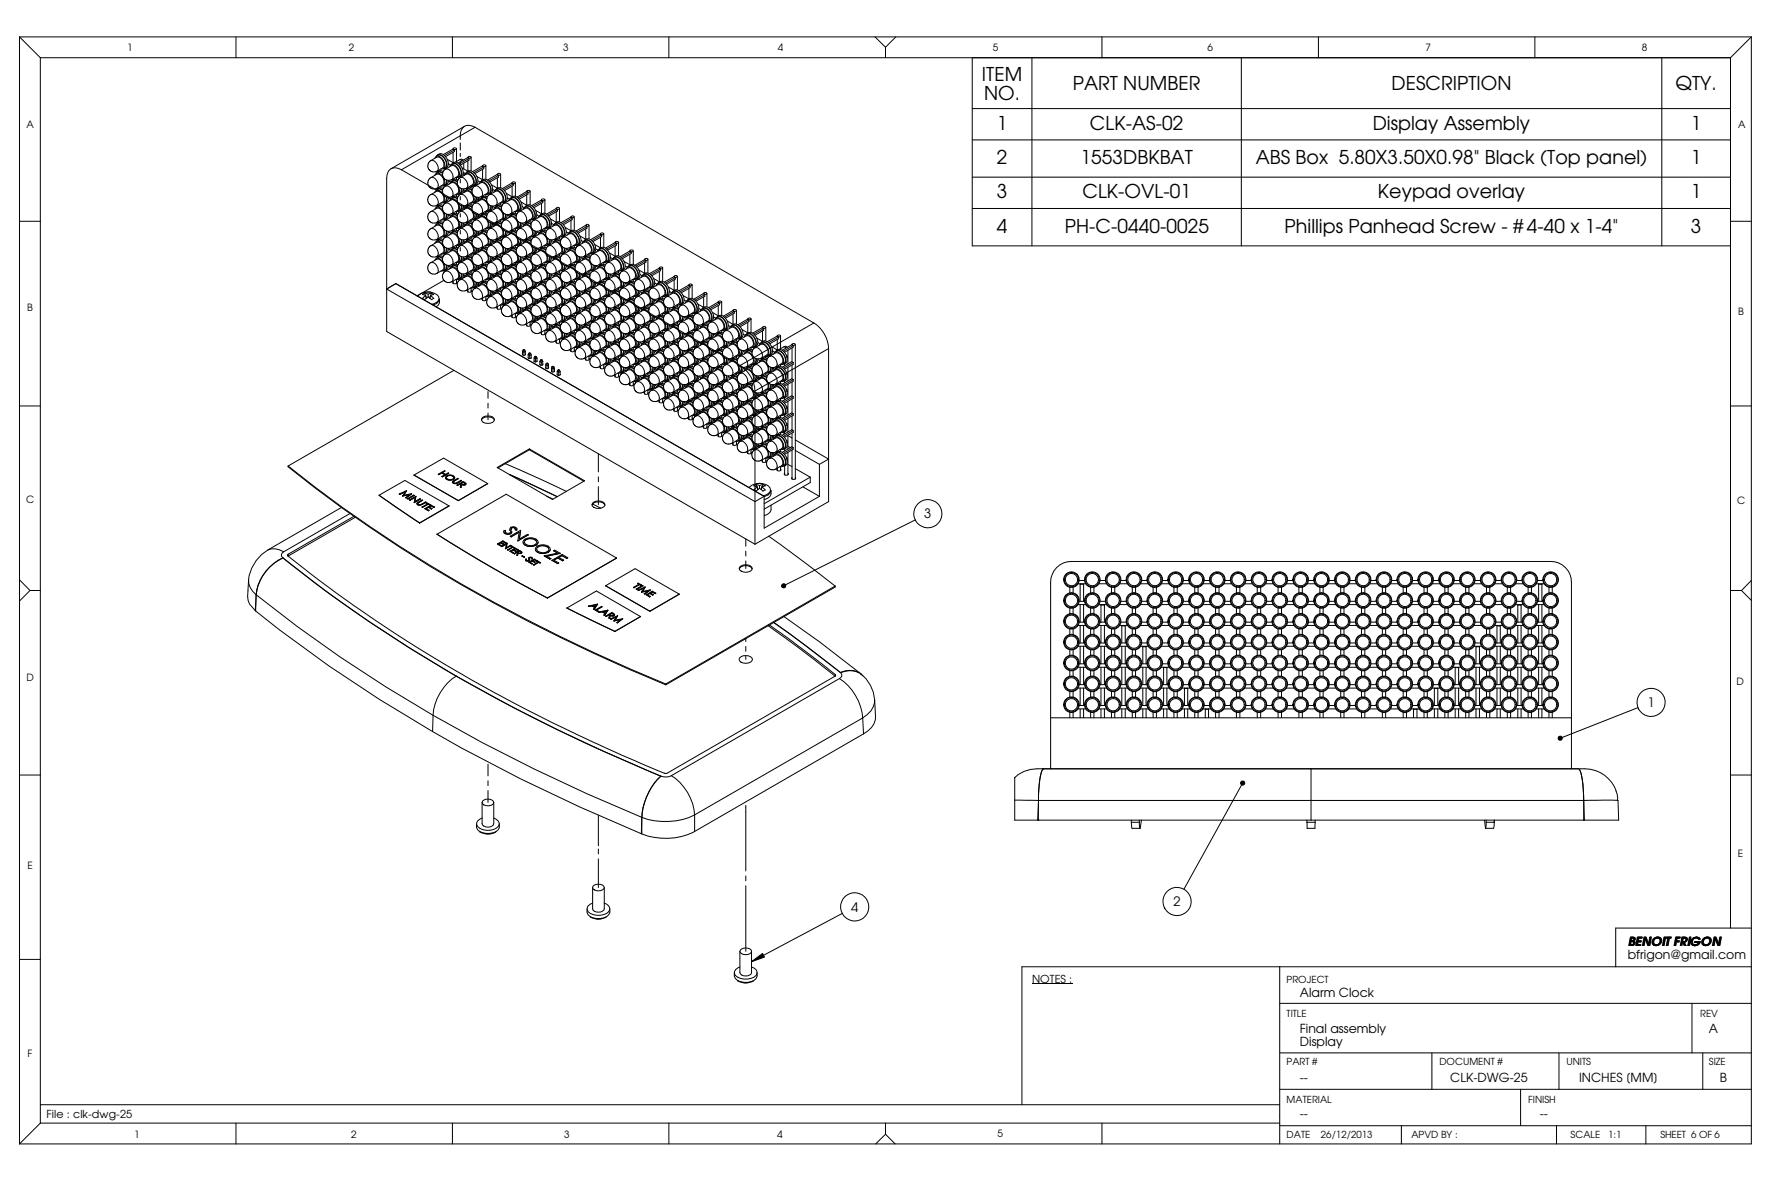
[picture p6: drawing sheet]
<svg xmlns="http://www.w3.org/2000/svg" width="457mm" height="305mm" viewBox="0 0 457 305" stroke-linecap="round" stroke-linejoin="round" font-family="sans-serif">
<defs><g id="words">
<g font-size="4.9">
<text x="253.5" y="20.9">ITEM</text>
<text x="276.9" y="23.3">PART NUMBER</text>
<text x="359.2" y="23.3">DESCRIPTION</text>
<text x="432.5" y="23.3">QTY.</text>
<text x="254" y="25.7">NO.</text>
<text x="257.3" y="33.4">1</text>
<text x="281.4" y="33.4">CLK-AS-02</text>
<text x="354.4" y="33.4">Display Assembly</text>
<text x="436.5" y="33.4">1</text>
<text x="257.3" y="42.3">2</text>
<text x="278.9" y="42.3">1553DBKBAT</text>
<text x="324.2" y="42.3">ABS Box 5.80X3.50X0.98&quot; Black (Top panel)</text>
<text x="436.5" y="42.3">1</text>
<text x="257.3" y="51.1">3</text>
<text x="279.4" y="51.1">CLK-OVL-01</text>
<text x="355.7" y="51.1">Keypad overlay</text>
<text x="436.5" y="51.1">1</text>
<text x="257.3" y="60">4</text>
<text x="274.9" y="60">PH-C-0440-0025</text>
<text x="331.6" y="60">Phillips Panhead Screw - # 4-40 x 1-4&quot;</text>
<text x="436.5" y="60">3</text>
</g>
<g font-size="3.3">
<text x="238.6" y="133.8">3</text>
<text x="425.3" y="182.5">1</text>
<text x="302.9" y="233.9">2</text>
<text x="219.7" y="235.3">4</text>
</g>
<g font-size="3.2">
<text x="420.3" y="244.1">BENOIT FRIGON</text>
<text x="420.2" y="247.5">bfrigon@gmail.com</text>
<text x="335.6" y="257.2">Alarm Clock</text>
<text x="335.6" y="266.5">Final assembly</text>
<text x="335.6" y="270">Display</text>
<text x="441.2" y="266.7">A</text>
<text x="335.6" y="279.4">--</text>
<text x="374.4" y="279.4">CLK-DWG-25</text>
<text x="407.7" y="279.4">INCHES [MM]</text>
<text x="443.9" y="279.3">B</text>
<text x="335.6" y="288.5">--</text>
<text x="397.5" y="288.5">--</text>
</g>
<g font-size="2.8">
<text x="266.4" y="253.6">NOTES :</text>
<text x="12" y="288.6">File : clk-dwg-25</text>
</g>
<g font-size="2.6">
<text x="32.8" y="13.2">1</text>
<text x="90.1" y="13.2">2</text>
<text x="145.4" y="13.2">3</text>
<text x="200.8" y="13.2">4</text>
<text x="256.3" y="13.2">5</text>
<text x="311.7" y="13.2">6</text>
<text x="368" y="13.2">7</text>
<text x="423.8" y="13.2">8</text>
<text x="6.8" y="33">A</text>
<text x="448.7" y="33">A</text>
<text x="7" y="80.2">B</text>
<text x="448.7" y="81.2">B</text>
<text x="6.7" y="129.8">C</text>
<text x="448.4" y="130">C</text>
<text x="6.8" y="175.8">D</text>
<text x="448.3" y="176.7">D</text>
<text x="448.6" y="221.1">E</text>
<text x="7.1" y="224.3">E</text>
<text x="7.1" y="272.9">F</text>
<text x="34.6" y="293.6">1</text>
<text x="90.7" y="293.6">2</text>
<text x="145.6" y="293.6">3</text>
<text x="200.7" y="293.6">4</text>
<text x="257.5" y="293.4">5</text>
</g>
<g font-size="2.5">
<text x="332.1" y="253.6">PROJECT</text>
<text x="332.1" y="262.6">TITLE</text>
<text x="438.9" y="262.5">REV</text>
<text x="332.1" y="274.9">PART #</text>
<text x="371.6" y="274.9">DOCUMENT #</text>
<text x="404.4" y="274.9">UNITS</text>
<text x="441.2" y="274.9">SIZE</text>
<text x="332.1" y="284.6">MATERIAL</text>
<text x="394.5" y="284.6">FINISH</text>
<text x="332.1" y="293.7">DATE</text>
<text x="341" y="293.7">26/12/2013</text>
<text x="364.4" y="293.7">APVD BY :</text>
<text x="405.5" y="293.7">SCALE</text>
<text x="415.2" y="293.7">1:1</text>
<text x="428.7" y="293.7">SHEET 6 OF 6</text>
</g>
</g></defs>
<g fill="none" stroke="#000" stroke-width=".26">
<path d="M5 9.5v285.7M5 9.5h447.1M5 9.5l5.4 5.4M10.4 14.9v275M10.4 14.9h436.3M60.9 9.5v5.4M116.8 9.5v5.4M172.7 9.5v5.4M225.9 9.5l2.7 2.7M228.6 12.2v2.7M231.3 9.5l-2.7 2.7M251 14.9v48.6h195.7"/>
<path d="M266.4 14.9v48.6M284.5 9.5v5.4M320.5 14.9v48.6M340.4 9.5v5.4M396.2 9.5v5.4M429 14.9v48.6M446.7 14.9v224.6M452.1 9.5v285.7h-447.1M452.1 9.5l-5.4 5.4M113 40a1.21 1.21 0 0 1 1.9 .3 2.34 2.34 0 0 1 .5 2.9l-.4 .2M117 38.4v.1M117 39.3v2.7"/>
<path d="M117 38.3a.46 .46 0 0 1 .8 .2l-.6 .2zM117.3 38.7l-.4-.2-2.4 1.4M117.3 38.7l-2.5 1.4M117.3 38.7v.4l-2.3 1.3M117.9 38.4v3.3M118.8 36.9v1.8M118.8 39.6v.8M119.9 32.6l-19 11M122.6 32.9a2.32 2.32 0 0 0-2.7-.3 2.32 2.32 0 0 0-1.1 2.5v.9M122.6 32.9l-19 10.9M122.6 32.9l87.5 50.5M251 36.1h195.7"/>
<path d="M251 28h195.7M5 57.1h5.4M103.6 43.8a2.32 2.32 0 0 0-2.7-.2 2.32 2.32 0 0 0-1.1 2.4v39.6l95.1 54.9M103.6 43.8l87.5 50.5M111.3 54.6l-.8 .9-.1 .5 .3 .9 1 .7 1.1-.2M111.3 45.8l-.5 .4-.3 .6-.1 .7 .3 .5 1 .8 1.1-.2M111.3 50.2l-.8 .9-.1 .5 .3 .9 1 .7 1.1-.2M111.3 41.4l-.5 .4-.3 .6-.1 .7 .3 .5 1 .8 1.1-.2M111.3 59l-.5 .4-.3 .5-.1 .8 .3 .5 1 .7 1.1-.1M111.3 54.6a1.84 1.84 0 0 1 1.5 2.8M111.3 45.8a1.87 1.87 0 0 1 1.8 2.5l-.3 .3M111.3 50.2a1.84 1.84 0 0 1 1.5 2.8"/>
<path d="M111.3 41.4a1.84 1.84 0 0 1 1.5 2.8M111.3 59a1.84 1.84 0 0 1 1.5 2.8M111.3 54.6l1.4-.8a1.82 1.82 0 0 1 1.6 2.7l-1.5 .9M111.3 45.8l1.4-.8a1.84 1.84 0 0 1 1.6 2.7l-1.5 .9M111.3 50.2l1.4-.8a1.84 1.84 0 0 1 1.6 2.7l-1.5 .9M111.3 41.4l1.4-.8a1.84 1.84 0 0 1 1.6 2.7l-1.5 .9M111.3 59l1.4-.9a1.84 1.84 0 0 1 1.6 2.8l-1.5 .9M112.3 54l.3-.5a2.23 2.23 0 0 1 2.2 2.9l-.3 .3-.7 .1M112.3 45.3l.3-.6a2.14 2.14 0 0 1 1.9 3.3h-.7M112.3 49.6l.3-.5a2.18 2.18 0 0 1 2.2 2.9l-.3 .3-.7 .1M112.3 40.9l.3-.6a2.14 2.14 0 0 1 1.9 3.3h-.7M112.3 58.4l.3-.5a2.14 2.14 0 0 1 1.9 3.2l-.7 .1"/>
<path d="M112.6 53.5a1.12 1.12 0 0 1 1.7 .1M112.6 49.1a1.08 1.08 0 0 1 1.7 0M112.6 40.3a1.19 1.19 0 0 1 1.9 .3 1.72 1.72 0 0 1 0 3M112.6 40.3l.4-.3a2.4 2.4 0 0 1 2.3 3.1l-.3 .3-.5 .1M114.3 53.4a1.05 1.05 0 0 0-1.7 .1M114.3 44.7l-.8-.5-.5 .1-.4 .4a1.12 1.12 0 0 1 1.7 .1M114.3 49.1l-.8-.5-.5 .1-.4 .4M114.3 57.8a1.06 1.06 0 0 0-1.7 .1 1.12 1.12 0 0 1 1.7 .1M114.4 53a1.15 1.15 0 0 0-1.4 .1M114.4 44.3a1.07 1.07 0 0 0-1.4 0M114.4 48.6a1.15 1.15 0 0 0-1.4 .1M114.4 57.4a1.02 1.02 0 0 0-1.4 .1"/>
<path d="M115.1 43.6l-.5 .4-.3 .5v.8l.2 .5 .9 .7 1.2-.1M115.1 52.4l-.5 .3-.3 .6 .2 1.4 .9 .6h.8l.4-.2M115.1 48l-.5 .3-.3 .6 .2 1.3 .9 .7h.8l.4-.2M115.1 56.8l-.5 .4-.3 .5v.8l.2 .5 .9 .7 1.2-.2M115.1 43.6l1.4-.8a1.84 1.84 0 0 1 1.7 2.7l-1.6 .9a1.82 1.82 0 0 0-1.5-2.8zM115.1 52.4l1.4-.8a1.82 1.82 0 0 1 1.7 2.7l-1.6 .9a1.84 1.84 0 0 0-1.5-2.8zM115.1 48l1.4-.8a1.84 1.84 0 0 1 1.7 2.7l-1.6 .9a1.84 1.84 0 0 0-1.5-2.8zM115.1 56.8l1.4-.8a1.82 1.82 0 0 1 1.7 2.7l-1.6 .9a1.84 1.84 0 0 0-1.5-2.8zM115.3 55.3a1.17 1.17 0 0 1-.8 1.4M115.3 46.5a1.19 1.19 0 0 1-.8 1.5v-.1a.97 .97 0 0 0 .9-1.4M115.3 50.9a1.17 1.17 0 0 1-.8 1.4 .97 .97 0 0 0 .9-1.4M115.3 59.6a1.19 1.19 0 0 1-.8 1.5l.5-.1 .3-.3 .1-1"/>
<path d="M115.4 55.3l-.1 1-.3 .3-.5 .1M115.5 41.1l1.5 .9M115.8 55.4a1.13 1.13 0 0 1-.8 1.2M115.8 46.6a1.21 1.21 0 0 1-.8 1.2M115.8 51a1.13 1.13 0 0 1-.8 1.2M115.8 59.8a1.21 1.21 0 0 1-.8 1.2M115.8 42.3l.5 .3M115.8 55.5l.5 .3M115.8 46.7l.5 .3M115.8 51.1l.5 .3M115.8 59.9l.5 .3M116.1 43.1l.3-.6a2.14 2.14 0 0 1 1.9 3.3h-.7"/>
<path d="M116.1 51.8l.3-.5a2.16 2.16 0 0 1 1.9 3.2l-.7 .1M116.1 47.5l.3-.6a2.12 2.12 0 0 1 1.9 3.2l-.7 .1M116.1 56.2l.3-.5a2.14 2.14 0 0 1 1.9 3.2l-.7 .1M116.8 42.2a1.21 1.21 0 0 1 1.9 .3 2.34 2.34 0 0 1 .5 2.9l-.4 .2M116.8 55.1l.2 .1M116.8 46.3l.2 .1M116.8 50.7l.2 .1M116.8 59.5l.2 .1M117 46.2v.2M117 50.6v.2M117 55v.2M117 59.4v.2"/>
<path d="M117.9 45.8v.5M117.9 50.2v.5M117.9 54.6v.5M117.9 59v.4M118.1 51.6l.2 .9 .4 .4 .6 .2h.7l.4-.2M118.1 56l.2 .9 .4 .4 .6 .2h.7l.4-.2M118.1 51.2a1.06 1.06 0 0 0-1.7 .1 1.12 1.12 0 0 1 1.7 .1M118.1 46.9a1 1 0 0 0-1.7 0 1.17 1.17 0 0 1 1.7 0M118.1 55.6a1.06 1.06 0 0 0-1.7 .1 1.12 1.12 0 0 1 1.7 .1M118.2 59.6a1.03 1.03 0 0 0-1.4 .1M118.2 50.8a1.15 1.15 0 0 0-1.4 .1M118.2 46.5a1.08 1.08 0 0 0-1.4 0"/>
<path d="M118.2 55.2a1.15 1.15 0 0 0-1.4 .1M118.3 45.7l.5-.1a2.45 2.45 0 0 0-1.5-3.6l-.5 .2-.4 .3a1.4 1.4 0 0 1 2.3 .8 1.55 1.55 0 0 1-.4 2.5M118.7 41.2l.4-.1 .5 .2M118.7 41.2l.5 .3M118.7 41.2l-1.1 .6M118.8 45.8l-.4 .4-.3 .6 .2 1.2 1 .7 1.1-.1M118.8 59l-.4 .4-.3 .5 .2 1.3 1 .7 1.1-.2M118.8 50.2l-.5 .4-.3 1M118.8 54.6l-.5 .4-.3 1M118.8 45.8l1.6-.8a1.84 1.84 0 0 1 1.5 2.7l-1.5 .9a1.82 1.82 0 0 0-1.6-2.8zM118.8 59l1.6-.9a1.84 1.84 0 0 1 1.5 2.8l-1.5 .9a1.82 1.82 0 0 0-1.6-2.8zM118.8 50.2l1.6-.8a1.84 1.84 0 0 1 1.5 2.7l-1.5 .9a1.84 1.84 0 0 0-1.6-2.8z"/>
<path d="M118.8 54.6l1.6-.8a1.82 1.82 0 0 1 1.5 2.7l-1.5 .9a1.84 1.84 0 0 0-1.6-2.8zM118.8 41.8v1M118.8 46.3v.9M118.8 50.7v.9M118.8 55.1v.9M118.8 59.5v.9M118.9 42.6v.1M118.9 45.6v.2M118.9 50v.2M118.9 54.4v.2M118.9 58.8v.2M119.1 53.1a1.17 1.17 0 0 1-.8 1.4"/>
<path d="M119.1 48.7a1.12 1.12 0 0 1-.8 1.4 1.02 1.02 0 0 0 .9-1.4M119.1 57.5a1.17 1.17 0 0 1-.8 1.4M119.2 53.1l-.1 1-.3 .3-.5 .1M119.2 57.5l-.1 1-.3 .3-.5 .1M119.3 43.3l1.5 .9M119.6 53.2a1.13 1.13 0 0 1-.8 1.2M119.6 48.8a1.21 1.21 0 0 1-.8 1.2M119.6 57.6a1.13 1.13 0 0 1-.8 1.2M119.6 44.5l.5 .3M119.6 57.7l.5 .3M119.6 48.9l.5 .3M119.6 53.3l.5 .3"/>
<path d="M119.7 42.1v1.5M119.7 44.6v.7M119.7 49v.7M119.7 53.4v.7M119.7 57.7v.8M119.9 45.3l.3-.6a2.14 2.14 0 0 1 1.9 3.3h-.6M119.9 58.4l.3-.5a1.63 1.63 0 0 1 1.9 1.1 1.67 1.67 0 0 1 0 2.1l-.6 .1M119.9 49.6l.3-.5a2.12 2.12 0 0 1 1.9 3.2l-.6 .1M119.9 54l.3-.5a1.61 1.61 0 0 1 1.9 1.1 1.62 1.62 0 0 1 0 2.1l-.6 .1M120.2 53.5a1.13 1.13 0 0 1 1.7 .1M120.6 44.3a2.41 2.41 0 0 1 2.3 3.2l-.3 .3-.5 .2a1.42 1.42 0 0 0 .4-2.4 1.53 1.53 0 0 0-2.2-.9zM120.6 44.3a1.3 1.3 0 0 1 1.9 .4 2.32 2.32 0 0 1 .5 2.9l-.4 .2"/>
<path d="M120.6 57.3l.2 .1M120.6 48.5l.2 .1M120.6 52.9l.2 .1M120.7 40.7l-2.5 1.4M120.7 40.7l.4 .2M120.8 40.6v.1M120.8 41.5v2.7M120.8 48.4v.2M120.8 52.8v.2M120.8 57.1v.3M120.8 40.5l.4-.2 .4 .2a.41 .41 0 0 1-.4 .4 .41 .41 0 0 1-.4-.4zM121.1 40.9l-2.5 1.4"/>
<path d="M121.1 40.9v.4l-2.3 1.3M121.6 40.6v3.5M121.6 48v.3M121.6 52.4v.5M121.6 56.8v.4M121.9 53.8l.2 .9 .5 .4 .5 .2h.7l.4-.2M121.9 49.4l.2 .8 .5 .5 .5 .2h.7l.4-.2M121.9 57.8a1.06 1.06 0 0 0-1.7 .1 1.13 1.13 0 0 1 1.7 .1M121.9 49.1l-.9-.5-.4 .1-.4 .4a1.13 1.13 0 0 1 1.7 0M121.9 53.4a1.04 1.04 0 0 0-1.6 .1M122 57.4a1.08 1.08 0 0 0-1.4 .1M122 48.6a1.21 1.21 0 0 0-1.4 .1"/>
<path d="M122 53a1.21 1.21 0 0 0-1.4 .1M122.3 47.9l-.9 .5M122.6 52.4l-.5 .4-.3 1M122.6 48l-.5 .4-.3 1M122.6 56.8l-.4 .3-.3 .6 .2 1.3 1 .7 1.1-.2M122.6 52.4l1.6-.8a1.82 1.82 0 0 1 1.5 2.7l-1.5 .9a1.84 1.84 0 0 0-1.6-2.8zM122.6 48l1.6-.8a1.84 1.84 0 0 1 1.5 2.7l-1.5 .9a1.84 1.84 0 0 0-1.6-2.8zM122.6 56.8l1.6-.8a1.82 1.82 0 0 1 1.5 2.7l-1.5 .9a1.84 1.84 0 0 0-1.6-2.8zM122.7 47.8l.2 .1M122.7 52.2v.2M122.7 56.6v.2M122.9 47.7h.2"/>
<path d="M122.9 59.6a1.12 1.12 0 0 1-.8 1.5l.5-.1 .3-.3 .1-1M122.9 50.9a1.1 1.1 0 0 1-.8 1.4 1.02 1.02 0 0 0 .9-1.4M122.9 55.3a1.1 1.1 0 0 1-.8 1.4M123 55.3l-.1 1-.3 .3-.5 .1M123.1 45.6l1.5 .8M123.4 59.8a1.21 1.21 0 0 1-.8 1.2M123.4 51a1.13 1.13 0 0 1-.8 1.2M123.4 55.4a1.13 1.13 0 0 1-.8 1.2M123.4 46.7l.5 .3M123.4 59.9l.5 .3M123.4 55.5l.5 .3M123.4 51.1l.5 .3"/>
<path d="M123.5 51.2v.7M123.5 55.6v.7M123.5 59.9v.8M123.7 51.8l.3-.5a2.23 2.23 0 0 1 2.2 2.9l-.3 .3-.6 .1M123.7 47.5l.3-.6a2.18 2.18 0 0 1 2.2 2.9l-.3 .3-.6 .1M123.7 56.2l.3-.5a2.23 2.23 0 0 1 2.2 2.9l-.3 .3-.6 .1M124 51.3a1.13 1.13 0 0 1 1.7 .1M124 46.9a1.4 1.4 0 0 1 2.3 .9 1.49 1.49 0 0 1-.4 2.3M124 55.7a1.13 1.13 0 0 1 1.7 .1M124.1 46.9l.3-.4a2.41 2.41 0 0 1 2.3 3.2l-.3 .3-.5 .1M124.4 46.5a1.3 1.3 0 0 1 1.9 .4 2.27 2.27 0 0 1 .5 2.9l-.4 .2M124.4 59.5l.2 .1"/>
<path d="M124.4 50.7l.2 .1M124.4 55.1l.2 .1M124.6 42.8v.1M124.6 43.7v2.7M124.6 50.6v.2M124.6 55v.2M124.6 59.4v.2M124.6 42.7l.2-.2 .6 .2a.38 .38 0 0 1-.4 .4 .38 .38 0 0 1-.4-.4zM124.9 43.1l-.4-.3-2.5 1.5M124.9 43.1l-2.5 1.4M124.9 43.1v.4l-2.3 1.3M125.4 42.8v3.5"/>
<path d="M125.4 50.2v.5M125.4 54.6v.3M125.4 59v.4M125.6 56l.3 .9 .5 .5 .5 .2 1.2-.2M125.6 51.6l.3 .9 .5 .5 .5 .2 1.2-.2M125.7 51.2a1 1 0 0 0-1.6 .1M125.7 55.6a1 1 0 0 0-1.6 .1M125.9 59.6a1.13 1.13 0 0 0-1.5 .1M125.9 50.8a1.21 1.21 0 0 0-1.5 .1M125.9 55.2a1.21 1.21 0 0 0-1.5 .1M126.1 54.5l-.9 .5M126.4 59l-.4 .4-.3 .5-.1 .8 .3 .5 1 .7h.7l.4-.2"/>
<path d="M126.4 54.6l-.5 .4-.3 1M126.4 50.2l-.5 .4-.3 1M126.4 59l1.6-.9a1.84 1.84 0 0 1 1.5 2.8l-1.4 .9a1.82 1.82 0 0 0-1.7-2.8zM126.4 54.6a1.84 1.84 0 0 1 1.7 2.8M126.4 50.2a1.84 1.84 0 0 1 1.7 2.8M126.4 54.6l1.6-.8a1.82 1.82 0 0 1 1.5 2.7l-1.4 .9M126.4 50.2l1.6-.8a1.84 1.84 0 0 1 1.5 2.7l-1.4 .9M126.5 54.4l.2 .1M126.5 58.8v.2M126.7 54.3h.3M126.7 53.1a1.09 1.09 0 0 1-.8 1.4M126.7 57.4a1.11 1.11 0 0 1-.8 1.5"/>
<path d="M126.8 53.1l-.1 1-.3 .3-.5 .1M126.8 57.5l-.1 1-.3 .3-.5 .1M127.2 53.2a1.04 1.04 0 0 1-.8 1.2M127.2 57.6a1.04 1.04 0 0 1-.8 1.2M127.2 48.9l.5 .3M127.2 53.3l.5 .3M127.2 57.7l.5 .3M127.3 57.7v.8M127.5 58.4l.3-.5a2.14 2.14 0 0 1 1.9 3.2l-.6 .1M127.5 54l.3-.5a2.23 2.23 0 0 1 2.2 2.9l-.3 .3-.6 .1M127.5 49.6l.3-.5a2.25 2.25 0 0 1 2.2 2.9l-.3 .3-.6 .1M127.8 57.9a1.17 1.17 0 0 1 1.7 .1"/>
<path d="M127.8 53.5a1.17 1.17 0 0 1 1.7 .1M127.8 49.1a1.23 1.23 0 0 1 1.9 .3 2.06 2.06 0 0 1 .4 2.7l-.4 .2M127.9 49.1l.3-.4a2.41 2.41 0 0 1 2.3 3.2l-.3 .3-.4 .1M128.2 48.7a1.3 1.3 0 0 1 1.9 .4 1.86 1.86 0 0 1 .1 3.1M128.4 44.9h.8a.4 .4 0 0 1-.4 .4 .4 .4 0 0 1-.4-.4zM128.4 45v.1M128.4 45.9v2.7l-1.5-.9M128.4 52.8v.2l-.2-.1M128.4 57.1v.3l-.2-.1M128.7 45.3l-2.5 1.4M128.7 45.3v.4l-2.3 1.3M128.7 45.3l-.4-.3-2.4 1.5"/>
<path d="M129.2 45v3.5M129.2 52.4v.5M129.2 56.8v.4M129.5 53.8l.2 .9 .5 .5 .5 .2 1.2-.2M129.5 57.8l-.8-.4-.5 .1-.3 .4M129.5 53.4a1 1 0 0 0-1.6 .1M129.7 57.4a1.08 1.08 0 0 0-1.5 .1M129.7 53a1.21 1.21 0 0 0-1.5 .1M130.3 56.8l-.5 .3-.3 .6v.8l.2 .5 1 .7h.7l.4-.2M130.3 52.4l-.6 .4-.3 1M130.3 56.8l1.4-.8a1.8 1.8 0 0 1 1.6 2.7l-1.4 .9a1.84 1.84 0 0 0-1.6-2.8zM130.3 52.4a1.84 1.84 0 0 1 1.6 2.8"/>
<path d="M130.3 52.4l1.4-.8a1.82 1.82 0 0 1 1.6 2.7l-1.4 .9M130.5 59.6a1.11 1.11 0 0 1-.8 1.5M130.5 55.3a1.09 1.09 0 0 1-.8 1.4M130.6 59.7l-.1 1-.3 .3-.4 .1M130.6 55.3l-.1 1-.3 .3-.4 .1M131 59.8a1.1 1.1 0 0 1-.8 1.2M131 55.4a1.04 1.04 0 0 1-.8 1.2M131 51.1l.5 .3M131 55.5l.5 .3M131 59.9l.5 .3M131.3 56.2l.3-.5a2.14 2.14 0 0 1 1.9 3.2l-.6 .1M131.3 51.8l.3-.5a2.23 2.23 0 0 1 2.2 2.9l-.3 .3-.6 .1"/>
<path d="M131.6 55.7a1.17 1.17 0 0 1 1.7 .1M131.6 51.3a1.7 1.7 0 0 1 2.6 1.5 1.22 1.22 0 0 1-.7 1.7M131.7 51.3l.3-.4a2.31 2.31 0 0 1 2 3.5l-.5 .1M132 50.9a1.26 1.26 0 0 1 1.9 .4 2.59 2.59 0 0 1 .8 2.5l-.7 .6M132.2 47.1l.6-.2 .3 .3-.6 .2zM132.2 47.2v.1M132.2 48.1v2.7l-1.5-.9M132.2 55v.2l-.2-.1M132.2 59.4v.2l-.2-.1M132.5 47.5l-2.5 1.4M132.5 47.5v.4l-2.2 1.3M132.5 47.5l-.4-.3-2.4 1.5"/>
<path d="M133.1 47.2v3.5M133.1 54.6v.5M133.1 59v.4M133.3 56l.2 .9 .5 .5 .5 .2 1.1-.2M133.3 55.6a1 1 0 0 0-1.6 .1M133.4 55.2a1.15 1.15 0 0 0-1.4 .1M133.4 59.6a1.07 1.07 0 0 0-1.4 .1M134.1 54.6l-.6 .4-.3 1M134.1 59l-.5 .4-.3 .5v.8l.2 .5 1 .7 1.1-.1M134.1 54.6a1.84 1.84 0 0 1 1.5 2.8M134.1 59a1.82 1.82 0 0 1 1.5 2.8M134.1 54.6l1.5-.8a1.82 1.82 0 0 1 1.6 2.7l-1.6 .9"/>
<path d="M134.1 59l1.5-.9a1.84 1.84 0 0 1 1.6 2.8l-1.6 .9M134.3 57.4a1.19 1.19 0 0 1-.8 1.5M134.4 57.5l-.1 1-.3 .3-.5 .1M134.8 57.6a1.04 1.04 0 0 1-.8 1.2M134.8 53.3l.5 .3M134.8 57.7l.5 .3M135.1 54l.3-.5a2.14 2.14 0 0 1 1.9 3.2l-.6 .1M135.1 58.4l.3-.5a2.14 2.14 0 0 1 1.9 3.2l-.6 .1M135.4 53.5a1.19 1.19 0 0 1 1.9 .3 2.06 2.06 0 0 1 .4 2.7l-.4 .2M135.4 57.9a1.12 1.12 0 0 1 1.7 .1M135.5 53.5l.3-.4a1.69 1.69 0 0 1 2 1.2 1.76 1.76 0 0 1 0 2.3l-.5 .1M135.8 53.1a1.29 1.29 0 0 1 1.9 .3 2.34 2.34 0 0 1 .5 3l-.4 .2"/>
<path d="M136 49.4v.1M136 50.3v2.7l-1.5-.9M136 57.1v.3l-.2-.1M136 49.3l.6-.2 .3 .3-.2 .2h-.4zM136.3 49.7l-.4-.3-2.4 1.5M136.3 49.7l-2.5 1.4M136.3 49.7v.4l-2.2 1.3M136.9 49.4v3.5M136.9 56.8v.4M137.1 57.8l-.8-.4-.8 .5M137.2 57.4a1.02 1.02 0 0 0-1.4 .1M137.9 56.8l-.5 .4-.3 .5v.8l.2 .5 1 .7 1.1-.2"/>
<path d="M137.9 56.8l1.5-.9a1.84 1.84 0 0 1 1.6 2.8l-1.6 .9a1.84 1.84 0 0 0-1.5-2.8zM138.1 59.6a1.19 1.19 0 0 1-.8 1.5M138.2 59.7l-.1 1-.3 .3-.5 .1M138.3 54.3l1.5 .9M138.6 59.8a1.21 1.21 0 0 1-.8 1.2M138.6 55.5l.5 .3M138.6 59.9l.5 .3M138.9 56.2l.3-.5a2.14 2.14 0 0 1 1.9 3.2l-.6 .1M139.2 55.7a1.19 1.19 0 0 1 1.9 .3 1.72 1.72 0 0 1 0 2.9M139.3 55.7l.3-.4a2.4 2.4 0 0 1 2.3 3.2l-.3 .3-.5 .1M139.6 55.3a1.21 1.21 0 0 1 1.9 .3 2.34 2.34 0 0 1 .5 3l-.4 .2M139.6 59.5l.2 .1"/>
<path d="M139.8 51.6v.1M139.8 52.5v2.7M139.8 59.4v.2M139.8 51.5a.45 .45 0 0 1 .5-.2 .45 .45 0 0 1 .3 .4l-.5 .1zM140.1 51.9v.4l-2.3 1.3M140.1 51.9l-.4-.3-2.4 1.4M140.1 51.9l-2.5 1.4M140.7 51.6v3.5M140.7 59v.4M141.1 59.6a1.08 1.08 0 0 0-1.5 .1M141.7 59l-.5 .4-.3 .5v.8l.2 .5 1 .7 1.1-.2M141.7 59l1.5-.9a1.84 1.84 0 0 1 1.5 2.8l-1.4 .9a1.82 1.82 0 0 0-1.6-2.8z"/>
<path d="M142.1 56.5l1.5 .9M142.4 57.7l.6 .3M142.7 58.4l.3-.5a2.14 2.14 0 0 1 1.9 3.2l-.6 .1M143 57.9a1.19 1.19 0 0 1 1.9 .3 1.72 1.72 0 0 1 0 2.9M143.1 57.9l.3-.4a1.97 1.97 0 0 1 2.3 1.9v1.2l-.3 .4-.5 .1M143.4 57.5a1.21 1.21 0 0 1 1.9 .3 2.34 2.34 0 0 1 .5 3l-.4 .2M143.6 53.8v.1M143.6 54.7v2.7M143.7 53.6h.6l.1 .2-.6 .2-.2-.2zM143.9 54.1v.4l-2.3 1.3M143.9 54.1l-2.5 1.4M143.9 54.1l-.3-.3-2.5 1.4"/>
<path d="M144.4 53.8v3.4M145.9 58.7l1.5 .9M146.2 59.9l.5 .3M147.2 59.7a1.3 1.3 0 0 1 1.9 .3 2.34 2.34 0 0 1 .5 3l-.4 .2M147.4 56h.1M147.4 56.9v2.7M147.5 55.8l.7 .1a.34 .34 0 0 1-.4 .3 .34 .34 0 0 1-.3-.4zM147.7 56.3l-.4-.3-2.4 1.4M147.7 56.3l-2.5 1.4M147.7 56.3v.4l-2.2 1.3M148.3 56v3.4M151.2 58.2v.1"/>
<path d="M151.2 59.1v2.7M151.3 58l.5-.1 .2 .2a.34 .34 0 0 1-.4 .3 .34 .34 0 0 1-.3-.4zM151.5 58.5v.4l-2.2 1.3M151.5 58.5l-2.5 1.4M151.5 58.5l-.4-.3-2.4 1.4M152.1 58.2v3.4M251 45.7h195.7M251 53.8h195.7M446.7 57.1h5.4M99.8 74.6l2.4-1.4 95.1 54.9-2.4 1.4zM109.6 75.6l.9 .3M109.6 75.6l-.5 .4 .8 .3"/>
<path d="M109.6 75.6l.3 .6M109.9 75.4h1.3M109.9 75.4a2.77 2.77 0 0 0-2.1 1.1M109.9 76.3l-.6 .5a.28 .28 0 0 0-.1 .4 .28 .28 0 0 0 .4 .1l.9-.7M109.9 76.3l.1 .7M109.9 76.5l.3 .4M110.5 75.9v.7M111.1 76.5l-.2 .4M111.1 76.3l.7 .5a.28 .28 0 0 1 0 .4 .28 .28 0 0 1-.3 .1l-1-.7M111.1 76.3l-.1 .7M111.2 75.4a3.4 3.4 0 0 1 2 1.1 1.6 1.6 0 0 1-1.7 2M111.3 67.8l-.8 .8-.1 .6 .3 .8 1 .7 1.1-.1"/>
<path d="M111.3 63.4l-.5 .4-.3 .5-.1 .8 .3 .5 1 .7 1.1-.1M111.3 67.8a1.84 1.84 0 0 1 1.5 2.7M111.3 63.4a1.87 1.87 0 0 1 1.8 2.5l-.3 .3M111.3 67.8l1.4-.9a1.84 1.84 0 0 1 1.6 2.8l-1.5 .8M111.3 63.4l1.4-.9a1.84 1.84 0 0 1 1.6 2.8l-1.5 .9M111.4 75.6l.6 .4-.9 .3M111.4 75.6l-.9 .3M111.4 75.6l-.2 .6M111.8 78.7a1.95 1.95 0 0 0 1.7-1.5 1.76 1.76 0 0 1-.9 2M112.3 67.2l.3-.5a2.18 2.18 0 0 1 2.2 2.9l-.3 .3h-.7M112.3 62.8l.3-.5a2.14 2.14 0 0 1 1.9 3.2l-.7 .1M112.6 66.7a1.08 1.08 0 0 1 1.7 0"/>
<path d="M112.6 62.3a1.12 1.12 0 0 1 1.7 .1M114.3 66.6l-.8-.4-.5 .1-.4 .4M114.3 62.2l-.8-.4-.5 .1-.4 .4M114.4 66.2a1.15 1.15 0 0 0-1.4 .1M114.4 61.8a1.07 1.07 0 0 0-1.4 .1M114.6 72.3l-6.9 4.1M115.1 61.2l-.5 .4-.3 .5v.8l.2 .5 .9 .7 1.2-.2M115.1 70l-.5 .3-.3 .6 .2 1.3 .9 .7h.8l.4-.2M115.1 65.6l-.5 .3-.3 .6 .2 1.3 .9 .7h.8l.4-.2M115.1 61.2l1.4-.9a1.84 1.84 0 0 1 1.7 2.8l-1.6 .9a1.82 1.82 0 0 0-1.5-2.8zM115.1 70l1.4-.9a1.82 1.82 0 0 1 1.7 2.8l-1.6 .8a1.84 1.84 0 0 0-1.5-2.7zM115.1 65.6l1.4-.9a1.84 1.84 0 0 1 1.7 2.8l-1.6 .8a1.84 1.84 0 0 0-1.5-2.7z"/>
<path d="M115.3 68.5a1.17 1.17 0 0 1-.8 1.4 .97 .97 0 0 0 .9-1.4M115.3 64.1a1.19 1.19 0 0 1-.8 1.4 .97 .97 0 0 0 .9-1.4M115.8 68.5a1.13 1.13 0 0 1-.8 1.3M115.8 64.2a1.21 1.21 0 0 1-.8 1.2M115.8 68.7l.5 .3M115.8 64.3l.5 .3M116.1 60.6l.3-.5a2.14 2.14 0 0 1 1.9 3.2l-.7 .1M116.1 69.4l.3-.5a2.16 2.16 0 0 1 1.9 3.2h-.7M116.1 65l.3-.5a2.12 2.12 0 0 1 1.9 3.2l-.7 .1M116.4 64.5a1.17 1.17 0 0 1 1.7 0M116.8 68.2l.2 .2M116.8 63.8l.2 .2"/>
<path d="M117 72.7l-.1 .4 .3 .1 .7-.1v-.4M117 63.8v.2M117 68.2v.2M117 72.6v.5M117.9 63.4v.4M117.9 67.8v.4M117.9 72.2v.9M118.1 73.6l.2 .8 .4 .5 .6 .2h.7l.4-.2M118.1 69.2l.2 .8 .4 .5 .6 .2h.7l.4-.2M118.1 60a1 1 0 0 0-1.7 .1 1.12 1.12 0 0 1 1.7 .1M118.1 68.8a1.06 1.06 0 0 0-1.7 .1 1.12 1.12 0 0 1 1.7 0M118.1 64.4a.99 .99 0 0 0-1.6 .1"/>
<path d="M118.2 68.4a1.15 1.15 0 0 0-1.4 .1M118.2 64.1a1.08 1.08 0 0 0-1.4 0M118.3 63.9l-.1 .1M118.8 72.2l-.5 .4-.3 1M118.8 67.8l-.5 .4-.3 1M118.8 63.4l-.4 .4-.3 .5 .2 1.3 1 .7 1.1-.2M118.8 72.2l1.6-.9a1.82 1.82 0 0 1 1.5 2.8l-1.5 .8a1.84 1.84 0 0 0-1.6-2.7zM118.8 67.8l1.6-.9a1.84 1.84 0 0 1 1.5 2.8l-1.5 .8a1.84 1.84 0 0 0-1.6-2.7zM118.8 63.4l1.6-.9a1.84 1.84 0 0 1 1.5 2.8l-1.5 .9a1.82 1.82 0 0 0-1.6-2.8zM118.8 63.9v.9M118.9 63.2v.2M118.9 67.5v.3"/>
<path d="M118.9 71.9v.3M119.1 61.8a1.19 1.19 0 0 1-.8 1.5 1.02 1.02 0 0 0 .9-1.4M119.1 70.7a1.17 1.17 0 0 1-.8 1.4M119.1 66.3a1.12 1.12 0 0 1-.8 1.4 1.02 1.02 0 0 0 .9-1.4M119.2 70.7l-.1 .9-.3 .4-.5 .1M119.6 62a1.21 1.21 0 0 1-.8 1.2M119.6 70.7a1.13 1.13 0 0 1-.8 1.3M119.6 66.4a1.21 1.21 0 0 1-.8 1.2M119.6 70.9l.5 .3M119.6 66.5l.5 .3M119.6 62.1l.5 .3M119.7 62.1v.8"/>
<path d="M119.7 66.5v.8M119.7 71v.7M119.7 71.5l.1 .1M119.7 66.8l.2 .2M119.9 71.6l.3-.5a1.61 1.61 0 0 1 1.9 1.1 1.62 1.62 0 0 1 0 2.1h-.6M119.9 67.2l.3-.5a2.16 2.16 0 0 1 1.9 3.2h-.6M119.9 62.8l.3-.5a2.14 2.14 0 0 1 1.9 3.2l-.6 .1M120.2 62.3a1.13 1.13 0 0 1 1.7 .1M120.6 70.4l.2 .2M120.6 66l.2 .2M120.6 61.7l.2 .1M120.8 74.9l-.1 .1a.52 .52 0 0 0 .5 .4 .52 .52 0 0 0 .5-.4l-.1-.1"/>
<path d="M120.8 61.6v.2M120.8 66v.2M120.8 70.4v.1M120.8 74.7v.6M121.6 61.2v.4M121.6 65.6v.4M121.6 70v.4M121.6 74.4v.9M121.9 71.4l.2 .8 .5 .5 .5 .2h.7l.4-.2M121.9 67l.2 .8 .5 .5 .5 .2h.7l.4-.2M121.9 71a1.06 1.06 0 0 0-1.7 .1 1.13 1.13 0 0 1 1.7 0M121.9 66.6l-.9-.4-.4 .1-.4 .4a1.13 1.13 0 0 1 1.7 0"/>
<path d="M121.9 62.2l-.9-.4-.4 .1-.3 .4M122 70.6a1.21 1.21 0 0 0-1.4 .1M122 66.2a1.21 1.21 0 0 0-1.4 .1M122 61.8a1.13 1.13 0 0 0-1.4 .1M122.1 65.5l.4 .2M122.6 61.2l-.4 .4-.3 .5 .2 1.3 1 .7 1.1-.2M122.6 70l-.5 .4-.3 1M122.6 74.4l-.4 .3-.3 .6 .2 1.3 1 .7 1.1-.2M122.6 65.6l-.5 .4-.3 1M122.6 61.2l1.6-.9a1.84 1.84 0 0 1 1.5 2.8l-1.5 .9a1.82 1.82 0 0 0-1.6-2.8zM122.6 70l1.6-.9a1.82 1.82 0 0 1 1.5 2.8l-1.5 .8a1.84 1.84 0 0 0-1.6-2.7zM122.6 74.4l1.6-.9a1.82 1.82 0 0 1 1.5 2.8l-1.5 .8a1.84 1.84 0 0 0-1.6-2.7z"/>
<path d="M122.6 65.6l1.6-.9a1.84 1.84 0 0 1 1.5 2.8l-1.5 .8a1.84 1.84 0 0 0-1.6-2.7zM122.7 61v.2M122.7 65.4v.2M122.7 69.7v.3M122.7 74.1v.3M122.9 72.9a1.1 1.1 0 0 1-.8 1.4M122.9 68.5a1.1 1.1 0 0 1-.8 1.4 1.02 1.02 0 0 0 .9-1.4M122.9 64.1a1.12 1.12 0 0 1-.8 1.4M123 72.9l-.1 .9-.3 .4-.5 .1M123 64.1a1.02 1.02 0 0 1-.9 1.4M123.4 72.9a1.13 1.13 0 0 1-.8 1.3M123.4 68.5a1.13 1.13 0 0 1-.8 1.3"/>
<path d="M123.4 64.2a1.21 1.21 0 0 1-.8 1.2M123.4 73l.5 .4M123.4 68.7l.5 .3M123.4 64.3l.5 .3M123.5 73.7l.5-.4a2.23 2.23 0 0 1 2.2 2.9l-.3 .3h-.6M123.5 64.3v.8M123.5 68.7v.8M123.5 73.2v.7M123.5 69l.2 .2M123.7 60.6l.3-.5a2.23 2.23 0 0 1 2.2 2.9l-.3 .3-.6 .1M123.7 69.4l.3-.5a2.23 2.23 0 0 1 2.2 2.9l-.3 .3h-.6M123.7 65l.3-.5a2.18 2.18 0 0 1 2.2 2.9l-.3 .3-.6 .1"/>
<path d="M124 60.1a1.13 1.13 0 0 1 1.7 .1M124 68.9a1.13 1.13 0 0 1 1.7 0M124 73.3a1.13 1.13 0 0 1 1.7 0M124 64.5a1.17 1.17 0 0 1 1.7 0M124.4 72.6l.2 .2M124.4 68.2l.2 .2M124.4 63.8l.2 .2M124.6 77.1l-.1 .1a.52 .52 0 0 0 .5 .4 .52 .52 0 0 0 .5-.4l-.1-.1M124.6 63.8v.2M124.6 68.2v.2M124.6 72.6v.1M124.6 76.9v.6"/>
<path d="M125.4 63.4v.4M125.4 67.8v.4M125.4 72.2v.4M125.4 76.6v.9M125.6 73.6l.3 .8 .5 .5 .5 .2 1.2-.2M125.6 69.2l.3 .8 .5 .5 .5 .2 1.2-.2M125.7 60l-.9-.4-.4 .1-.3 .4M125.7 68.8a1 1 0 0 0-1.6 0v.1M125.7 73.2a1 1 0 0 0-1.6 0M125.7 64.4l-.9-.4-.4 .1-.3 .4M125.9 68.4a1.21 1.21 0 0 0-1.5 .1M125.9 72.8a1.21 1.21 0 0 0-1.5 .1"/>
<path d="M125.9 64.1a1.13 1.13 0 0 0-1.5 0M126.4 76.6l-.4 .3-.3 .6-.1 .8 .3 .5 1 .7h.7l.4-.2M126.4 72.2l-.5 .4-.3 1M126.4 67.8l-.5 .4-.3 1M126.4 63.4l-.4 .4-.3 .5-.1 .8 .3 .5 1 .7h.7l.4-.2M126.4 76.6a1.82 1.82 0 0 1 1.7 2.7M126.4 72.2a1.84 1.84 0 0 1 1.7 2.7M126.4 67.8a1.84 1.84 0 0 1 1.7 2.7M126.4 63.4a1.82 1.82 0 0 1 1.7 2.8M126.4 76.6l1.6-.9a1.84 1.84 0 0 1 1.5 2.7l-1.4 .9M126.4 72.2l1.6-.9a1.82 1.82 0 0 1 1.5 2.8l-1.4 .8M126.4 67.8l1.6-.9a1.84 1.84 0 0 1 1.5 2.8l-1.4 .8"/>
<path d="M126.4 63.4l1.6-.9a1.84 1.84 0 0 1 1.5 2.8l-1.4 .9M126.5 63.2v.2M126.5 67.5v.3M126.5 71.9v.3M126.5 76.3v.2M126.7 61.8a1.11 1.11 0 0 1-.8 1.5M126.7 70.7a1.09 1.09 0 0 1-.8 1.4M126.7 75a1.11 1.11 0 0 1-.8 1.5M126.7 66.3a1.05 1.05 0 0 1-.8 1.4M126.8 61.9a1.02 1.02 0 0 1-.9 1.4M126.8 70.7l-.1 .9-.3 .4-.5 .1M126.8 75.1l-.1 .9-.3 .4-.5 .1"/>
<path d="M126.8 66.3a1.02 1.02 0 0 1-.9 1.4l.4 .2M127.2 62a1.1 1.1 0 0 1-.8 1.2M127.2 70.7a1.04 1.04 0 0 1-.8 1.3M127.2 75.1a1.04 1.04 0 0 1-.8 1.3M127.2 66.4a1.1 1.1 0 0 1-.8 1.2M127.2 75.2l.5 .4M127.2 62.1l.5 .3M127.2 70.9l.5 .3M127.2 66.5l.5 .3M127.3 75.9l.2 .1 .3-.5a2.14 2.14 0 0 1 1.9 3.2h-.6M127.3 62.1v.8M127.3 66.5v.8"/>
<path d="M127.3 71v.7M127.3 75.3v.8M127.3 71.2l.3 .2M127.5 71.6l.3-.5a2.14 2.14 0 0 1 1.9 3.2h-.6M127.5 67.2l.3-.5a2.25 2.25 0 0 1 2.2 2.9l-.3 .3h-.6M127.5 62.8l.3-.5a2.14 2.14 0 0 1 1.9 3.2l-.6 .1M127.8 75.5a1.17 1.17 0 0 1 1.7 0M127.8 71.1a1.17 1.17 0 0 1 1.7 0M127.8 66.7a1.17 1.17 0 0 1 1.7 0M127.8 62.3a1.17 1.17 0 0 1 1.7 .1M128.2 74.8l.2 .2M128.4 79.3l-.1 .1a.52 .52 0 0 0 .5 .4 .52 .52 0 0 0 .5-.4l-.1-.1"/>
<path d="M128.4 61.6v.2l-.2-.1M128.4 66v.2l-.2-.2M128.4 70.4v.1l-.2-.1M128.4 74.7v.2M128.4 79.1v.6M129.2 61.2v.3M129.2 65.6v.4M129.2 70v.4M129.2 74.4v.4M129.2 78.8v.9M129.5 67l.2 .8 .5 .5 .5 .2 1.2-.2M129.5 71.4l.2 .8 .5 .5 .5 .2 1.2-.2"/>
<path d="M129.5 75.4l-.8-.4-.5 .1-.3 .3M129.5 71a1 1 0 0 0-1.6 0M129.5 66.6l-.8-.4-.5 .1-.3 .4M129.5 62.2l-.8-.4-.5 .1-.3 .4M129.7 75a1.08 1.08 0 0 0-1.5 .1M129.7 70.6a1.21 1.21 0 0 0-1.5 .1M129.7 66.2a1.21 1.21 0 0 0-1.5 .1M129.7 61.8a1.13 1.13 0 0 0-1.5 .1M129.9 61.1l-.9 .5M130.3 78.8l-.5 .3-.3 .6v.8l.2 .5 1 .7h.7l.4-.2M130.3 61.2l-.5 .4-.3 .5v.8l.2 .5 1 .7h.7l.4-.2M130.3 65.6l-.6 .4-.3 1"/>
<path d="M130.3 70l-.6 .4-.3 1M130.3 74.4l-.5 .3-.3 .6v.8l.2 .5 1 .7h.7l.4-.2M130.3 78.8a1.82 1.82 0 0 1 1.6 2.7M130.3 61.2l1.4-.9a1.84 1.84 0 0 1 1.6 2.8l-1.4 .9a1.82 1.82 0 0 0-1.6-2.8zM130.3 65.6a1.84 1.84 0 0 1 1.6 2.7M130.3 70a1.84 1.84 0 0 1 1.6 2.7M130.3 74.4l1.4-.9a1.8 1.8 0 0 1 1.6 2.7l-1.4 .9a1.84 1.84 0 0 0-1.6-2.7zM130.3 78.8l1.4-.9a1.84 1.84 0 0 1 1.6 2.7l-1.4 .9M130.3 65.6l1.4-.9a1.84 1.84 0 0 1 1.6 2.8l-1.4 .8M130.3 70l1.4-.9a1.82 1.82 0 0 1 1.6 2.8l-1.4 .8M130.3 61l.2 .1M130.3 65.4v.2"/>
<path d="M130.3 69.7v.3M130.3 74.1v.3M130.3 78.5v.2M130.5 60.9h.3M130.5 77.2a1.11 1.11 0 0 1-.8 1.5M130.5 72.9a1.09 1.09 0 0 1-.8 1.4M130.5 68.5a1.09 1.09 0 0 1-.8 1.4M130.5 64.1a1.11 1.11 0 0 1-.8 1.4M130.6 77.3l-.1 .9-.3 .4-.4 .1M130.6 72.9l-.1 .9-.3 .4-.4 .1M130.6 68.5a1.02 1.02 0 0 1-.8 1.4l.3 .2M130.6 64.1a1.02 1.02 0 0 1-.8 1.4"/>
<path d="M131 77.3a1.1 1.1 0 0 1-.8 1.3M131 72.9a1.04 1.04 0 0 1-.8 1.3M131 68.5a1.04 1.04 0 0 1-.8 1.3M131 64.2a1.1 1.1 0 0 1-.8 1.2M131 77.4l.5 .3M131 64.3l.5 .3M131 73l.5 .4M131 68.7l.5 .3M131.1 78.1l.2 .1 .3-.5a2.14 2.14 0 0 1 1.9 3.2h-.6M131.1 64.3v.8M131.1 68.7v.8M131.1 73.2v.7"/>
<path d="M131.1 77.5v.8M131.1 73.4l.3 .2M131.3 60.6l.3-.5a2.14 2.14 0 0 1 1.9 3.2l-.6 .1M131.3 65l.3-.5a2.18 2.18 0 0 1 2.2 2.9l-.3 .3-.6 .1M131.3 69.4l.3-.5a2.23 2.23 0 0 1 2.2 2.9l-.3 .3h-.6M131.3 73.8l.3-.5a2.14 2.14 0 0 1 1.9 3.2h-.6M131.6 77.7a1.17 1.17 0 0 1 1.7 0M131.6 60.1a1.17 1.17 0 0 1 1.7 .1M131.6 64.5a1.23 1.23 0 0 1 1.7 0M131.6 68.9a1.17 1.17 0 0 1 1.7 0M131.6 73.3a1.17 1.17 0 0 1 1.7 0M132 72.6l.2 .2"/>
<path d="M132.2 63.8v.2l-.2-.2M132.2 68.2v.2l-.2-.2M132.2 72.6v.1M132.2 76.9v.2l-.2-.1M133.1 63.4v.4M133.1 67.8v.2M133.1 72.2v.4M133.1 76.6v.4M133.3 73.6l.2 .8 .5 .5 .5 .2 1.1-.1M133.3 69.2l.2 .8 .5 .5 .5 .2 1.1-.1M133.3 77.6l-.8-.4-.5 .1-.3 .3M133.3 60l-.8-.4-.5 .1-.3 .4"/>
<path d="M133.3 64.4l-.8-.4-.5 .1-.3 .4M133.3 68.8a1 1 0 0 0-1.6 0v.1M133.3 73.2a1 1 0 0 0-1.6 0M133.4 77.2a1.07 1.07 0 0 0-1.4 .1M133.4 68.4a1.15 1.15 0 0 0-1.4 .1M133.4 72.8a1.02 1.02 0 0 0-1.4 .1M133.5 64.1a1.13 1.13 0 0 0-1.5 0M133.5 72.1l.4 .2M133.7 67.7l-.9 .5M134.1 76.6l-.5 .3-.3 .6v.8l.2 .5 1 .7 1.1-.2M134.1 63.4l-.5 .4-.3 .5v.8l.2 .5 1 .7 1.1-.1M134.1 72.2l-.6 .4-.3 1"/>
<path d="M134.1 67.8l-.6 .4-.3 1M134.1 67.5l.2 .2M134.1 76.6a1.82 1.82 0 0 1 1.5 2.7M134.1 63.4a1.87 1.87 0 0 1 1.8 2.5l-.3 .3M134.1 72.2l1.5-.9a1.82 1.82 0 0 1 1.6 2.8l-1.6 .8a1.84 1.84 0 0 0-1.5-2.7zM134.1 67.8a1.84 1.84 0 0 1 1.5 2.7M134.1 76.6l1.5-.9a1.84 1.84 0 0 1 1.6 2.7l-1.6 .9M134.1 63.4l1.5-.9a1.84 1.84 0 0 1 1.6 2.8l-1.6 .9M134.1 67.8l1.5-.9a1.84 1.84 0 0 1 1.6 2.8l-1.6 .8M134.1 71.9v.3M134.2 67.4l.4 .1M134.3 79.4a1.19 1.19 0 0 1-.8 1.5"/>
<path d="M134.3 61.8a1.19 1.19 0 0 1-.8 1.5M134.3 66.3a1.12 1.12 0 0 1-.8 1.4M134.3 70.7a1.17 1.17 0 0 1-.8 1.4M134.3 75a1.19 1.19 0 0 1-.8 1.5M134.4 79.5a1.01 1.01 0 0 1-.9 1.4M134.4 61.9a1.01 1.01 0 0 1-.9 1.4M134.4 66.3a1.01 1.01 0 0 1-.9 1.4M134.4 70.7l-.1 .9-.3 .4-.5 .1M134.4 75.1l-.1 .9-.3 .4-.5 .1M134.8 79.5a1.1 1.1 0 0 1-.8 1.3M134.8 62a1.1 1.1 0 0 1-.8 1.2M134.8 66.4a1.1 1.1 0 0 1-.8 1.2"/>
<path d="M134.8 70.7a1.04 1.04 0 0 1-.8 1.3M134.8 75.1a1.04 1.04 0 0 1-.8 1.3l.1 .1M134.8 79.6l.5 .3M134.8 66.5l.5 .3M134.8 62.1l.5 .3M134.8 75.2l.5 .4M134.8 70.9l.5 .3M135 71v.7M135 75.3v.8M135 79.7v.7M135 75.6l.2 .2M135.1 76l.3-.5a2.14 2.14 0 0 1 1.9 3.2h-.6"/>
<path d="M135.1 62.8l.3-.5a2.14 2.14 0 0 1 1.9 3.2l-.6 .1M135.1 71.6l.3-.5a2.14 2.14 0 0 1 1.9 3.2h-.6M135.1 67.2l.3-.5a2.25 2.25 0 0 1 2.2 2.9l-.3 .3h-.6M135.4 75.5a1.12 1.12 0 0 1 1.7 0M135.4 62.3a1.12 1.12 0 0 1 1.7 .1M135.4 71.1a1.12 1.12 0 0 1 1.7 0M135.4 66.7a1.12 1.12 0 0 1 1.7 0M135.4 79.9a1.12 1.12 0 0 1 1.7 0M135.8 74.8l.2 .2M136 61.6v.2l-.2-.1M136 66v.2l-.2-.2M136 70.4v.1l-.2-.1"/>
<path d="M136 74.7v.2M136 79.1v.2l-.2-.1M136.9 61.2v.4M136.9 65.6v.4M136.9 70v.4M136.9 74.4v.2M136.9 78.8v.4M137.1 71.4l.2 .8 .5 .5 .5 .2h.7l.4-.2M137.1 67l.2 .8 .5 .5 .5 .2h.7l.4-.2M137.1 75.4l-.8-.4-.8 .4M137.1 62.2l-.8-.4-.5 .1-.3 .4M137.1 71a1.05 1.05 0 0 0-1.6 0"/>
<path d="M137.1 66.6l-.8-.4-.5 .1-.3 .4M137.1 79.8l-.8-.4-.5 .1-.3 .3M137.2 75a1.02 1.02 0 0 0-1.4 .1M137.2 61.8a1.07 1.07 0 0 0-1.4 .1M137.2 70.6a1.15 1.15 0 0 0-1.4 .1M137.2 66.2a1.15 1.15 0 0 0-1.4 .1M137.3 79.4a1.13 1.13 0 0 0-1.5 .1M137.5 74.3l-.9 .5M137.9 78.8l-.5 .4-.3 .5v.8l.2 .5 1 .7 1.1-.2M137.9 74.4l-.5 .4-.3 .5v.8l.2 .5 1 .7 1.1-.2M137.9 70l-.6 .4-.3 1M137.9 65.6l-.6 .4-.3 1"/>
<path d="M137.9 61.2l-.5 .4-.3 .5v.8l.2 .5 1 .7 1.1-.2M137.9 74.1l.2 .2M137.9 78.8l1.5-.9a1.84 1.84 0 0 1 1.6 2.7l-1.6 .9a1.82 1.82 0 0 0-1.5-2.7zM137.9 74.4l1.5-.9a1.84 1.84 0 0 1 1.6 2.7l-1.6 .9a1.84 1.84 0 0 0-1.5-2.7zM137.9 70l1.5-.9a1.82 1.82 0 0 1 1.6 2.8l-1.6 .8a1.84 1.84 0 0 0-1.5-2.7zM137.9 65.6l1.5-.9a1.84 1.84 0 0 1 1.6 2.8l-1.6 .8a1.84 1.84 0 0 0-1.5-2.7zM137.9 61.2l1.5-.9a1.84 1.84 0 0 1 1.6 2.8l-1.6 .9a1.82 1.82 0 0 0-1.5-2.8zM137.9 78.5v.2M138 74l.4 .1M138.1 77.2a1.19 1.19 0 0 1-.8 1.5M138.1 64.1a1.19 1.19 0 0 1-.8 1.4M138.1 72.9a1.17 1.17 0 0 1-.8 1.4"/>
<path d="M138.1 68.5a1.17 1.17 0 0 1-.8 1.4M138.2 77.3l-.1 .9-.3 .4-.5 .1M138.2 64.1a.97 .97 0 0 1-.9 1.4M138.2 72.9l-.1 .9-.7 .5M138.2 68.5a.97 .97 0 0 1-.9 1.4v-.1M138.6 77.3a1.21 1.21 0 0 1-.8 1.3M138.6 64.2a1.21 1.21 0 0 1-.8 1.2M138.6 72.9a1.13 1.13 0 0 1-.8 1.3M138.6 68.5a1.13 1.13 0 0 1-.8 1.3M138.6 68.7l.5 .3M138.6 64.3l.5 .3M138.6 77.4l.5 .3"/>
<path d="M138.6 73l.5 .4M138.8 77.5v.8M138.8 77.9l.2 .1M138.9 78.2l.3-.5a2.14 2.14 0 0 1 1.9 3.2h-.6M138.9 73.8l.3-.5a2.14 2.14 0 0 1 1.9 3.2h-.6M138.9 69.4l.3-.5a2.16 2.16 0 0 1 1.9 3.2h-.6M138.9 65l.3-.5a2.12 2.12 0 0 1 1.9 3.2h-.6M138.9 60.6l.3-.5a2.14 2.14 0 0 1 1.9 3.2l-.6 .1M139.2 77.7a1.12 1.12 0 0 1 1.7 0M139.2 73.3a1.12 1.12 0 0 1 1.7 0M139.2 68.9a1.12 1.12 0 0 1 1.7 0M139.2 64.5a1.17 1.17 0 0 1 1.7 0"/>
<path d="M139.2 60.1a1.12 1.12 0 0 1 1.7 .1M139.6 68.2l.2 .2M139.6 63.8l.2 .2M139.6 77l.2 .1M139.6 72.6l.2 .2M139.8 63.8v.2M139.8 68.2v.1M139.8 72.6v.1M139.8 76.9v.2M140.7 63.4v.4M140.7 67.8v.4M140.7 72.2v.4"/>
<path d="M140.7 76.6v.4M140.9 69.2l.2 .8 .5 .5 .5 .2h.7l.4-.2M140.9 73.6l.2 .8 .5 .5 .5 .2h.7l.4-.2M140.9 77.6a.99 .99 0 0 0-1.6 0M140.9 73.2a1.05 1.05 0 0 0-1.6 0M140.9 68.8a1.02 1.02 0 0 0-1.6 .1M140.9 64.4a.99 .99 0 0 0-1.6 .1M140.9 60a.99 .99 0 0 0-1.6 .1M141.1 77.2a1.08 1.08 0 0 0-1.5 .1M141.1 72.8a1.03 1.03 0 0 0-1.5 .1M141.1 68.4a1.15 1.15 0 0 0-1.5 .1M141.1 64.1a1.08 1.08 0 0 0-1.5 0"/>
<path d="M141.7 63.4l-.5 .4-.3 .5v.8l.2 .5 1 .7 1.1-.2M141.7 67.8l-.6 .4-.3 1M141.7 76.6l-.5 .4-.3 .5v.8l.2 .5 1 .7 1.1-.2M141.7 72.2l-.6 .4-.3 1M141.7 63.4l1.5-.9a1.84 1.84 0 0 1 1.5 2.8l-1.4 .9a1.82 1.82 0 0 0-1.6-2.8zM141.7 67.8l1.5-.9a1.84 1.84 0 0 1 1.5 2.8l-1.4 .8a1.84 1.84 0 0 0-1.6-2.7zM141.7 76.6l1.5-.9a1.84 1.84 0 0 1 1.5 2.7l-1.4 .9a1.82 1.82 0 0 0-1.6-2.7zM141.7 72.2l1.5-.9a1.87 1.87 0 0 1 1.8 2.5l-1.7 1.1a1.84 1.84 0 0 0-1.6-2.7zM141.9 79.4a1.19 1.19 0 0 1-.8 1.5M141.9 75a1.19 1.19 0 0 1-.8 1.5M141.9 70.7a1.17 1.17 0 0 1-.8 1.4M141.9 66.3a1.12 1.12 0 0 1-.8 1.4"/>
<path d="M141.9 61.8a1.19 1.19 0 0 1-.8 1.5M142 79.5a.97 .97 0 0 1-.9 1.4M142 75.1l-.1 .9-.3 .4-.5 .1 .4 .2M142 70.7l-.1 .9-.3 .4-.5 .1M142 66.3a.97 .97 0 0 1-.9 1.4M142 61.9a.97 .97 0 0 1-.9 1.4M142.4 79.9l.3 .3M142.4 79.5a1.21 1.21 0 0 1-.8 1.3M142.4 75.1a1.13 1.13 0 0 1-.8 1.3M142.4 70.7a1.13 1.13 0 0 1-.8 1.3M142.4 66.4a1.21 1.21 0 0 1-.8 1.2M142.4 62a1.21 1.21 0 0 1-.8 1.2"/>
<path d="M142.4 70.9l.6 .3M142.4 62.1l.6 .3M142.4 66.5l.6 .3M142.4 79.6l.6 .3M142.4 75.2l.6 .4M142.7 62.8l.3-.5a2.14 2.14 0 0 1 1.9 3.2l-.6 .1M142.7 67.2l.3-.5a2.16 2.16 0 0 1 1.9 3.2h-.6M142.7 76l.3-.5a2.14 2.14 0 0 1 1.9 3.2h-.6M142.7 71.6l.3-.5a2.14 2.14 0 0 1 1.9 3.2h-.6M143 62.3a1.13 1.13 0 0 1 1.7 .1M143 66.7a1.13 1.13 0 0 1 1.7 0M143 75.5a1.13 1.13 0 0 1 1.7 0"/>
<path d="M143 71.1a1.13 1.13 0 0 1 1.7 0M143 79.9a1.13 1.13 0 0 1 1.7 0M143.4 70.4l.2 .2M143.4 61.6l.2 .2M143.4 66l.2 .2M143.4 79.2l.2 .1M143.4 74.8l.2 .2M143.6 61.6v.2M143.6 66v.2M143.6 70.4v.1M143.6 74.7v.2M143.6 79.1v.2"/>
<path d="M144.4 61.2v.4M144.4 65.6v.4M144.4 70v.4M144.4 74.4v.4M144.4 78.8v.4M144.7 71.4l.2 .8 .5 .5 .5 .2h.7l.4-.2M144.7 67l.2 .8 .5 .5 .5 .2h.7l.4-.2M144.7 75.7l.2 .9 .5 .4 .5 .3 1.1-.2M144.7 62.6l.2 .8 .5 .5 .5 .2 1.1-.2M144.7 62.2l-.9-.4-.4 .1-.3 .4M144.7 66.6a1.01 1.01 0 0 0-1.6 0v.1M144.7 75.4l-.9-.4-.7 .4"/>
<path d="M144.7 71a1.04 1.04 0 0 0-1.6 0M144.7 79.8l-.9-.4-.4 .1-.3 .3M144.9 61.8a1.08 1.08 0 0 0-1.5 .1M144.9 66.2a1.15 1.15 0 0 0-1.5 .1M144.9 75a1.03 1.03 0 0 0-1.5 .1M144.9 70.6a1.15 1.15 0 0 0-1.5 .1M144.9 79.4a1.08 1.08 0 0 0-1.5 .1M145.5 70l-.6 .4-.3 1M145.5 65.6l-.6 .4-.3 1M145.5 74.4l-.6 .4-.2 .9M145.5 61.2l-.6 .5-.2 .9M145.5 78.8l-.6 .4-.2 .9"/>
<path d="M145.5 70l1.5-.9a1.82 1.82 0 0 1 1.5 2.8l-1.4 .8a1.84 1.84 0 0 0-1.6-2.7zM145.5 65.6l1.5-.9a1.84 1.84 0 0 1 1.5 2.8l-1.4 .8a1.84 1.84 0 0 0-1.6-2.7zM145.5 74.4l1.5-.9a1.84 1.84 0 0 1 1.5 2.7l-1.4 .9a1.84 1.84 0 0 0-1.6-2.7zM145.5 61.2l1.5-.9a1.84 1.84 0 0 1 1.5 2.8l-1.4 .9a1.82 1.82 0 0 0-1.6-2.8zM145.5 78.8l1.5-.9a1.84 1.84 0 0 1 1.5 2.7l-1.4 .9a1.82 1.82 0 0 0-1.6-2.7zM145.7 64.1a1.12 1.12 0 0 1-.8 1.4M145.7 68.5a1.1 1.1 0 0 1-.8 1.4M145.7 77.2a1.12 1.12 0 0 1-.8 1.5M145.7 72.9a1.1 1.1 0 0 1-.8 1.4M145.8 64.1a1.02 1.02 0 0 1-.9 1.4M145.8 68.5l-.1 .9-.3 .4h-.5M145.8 77.3a1.02 1.02 0 0 1-.9 1.4l.4 .2"/>
<path d="M145.8 72.9l-.1 .9-.3 .4-.5 .1M146.2 64.2a1.21 1.21 0 0 1-.8 1.2M146.2 68.5a1.13 1.13 0 0 1-.8 1.3M146.2 77.3a1.21 1.21 0 0 1-.8 1.3M146.2 72.9a1.13 1.13 0 0 1-.8 1.3M146.2 73l.5 .4M146.2 64.3l.5 .3M146.2 68.7l.5 .3M146.2 77.4l.5 .3M146.5 69.4l.4-.5a2.23 2.23 0 0 1 2.1 2.9l-.3 .3h-.6M146.5 65l.4-.5a2.18 2.18 0 0 1 2.1 2.9l-.3 .3h-.6M146.5 73.8l.4-.5a2.23 2.23 0 0 1 2.1 2.9l-.3 .3h-.6"/>
<path d="M146.5 60.6l.4-.5a2.23 2.23 0 0 1 2.1 2.9l-.3 .3-.6 .1M146.5 78.2l.4-.5a2.23 2.23 0 0 1 2.1 2.9l-.3 .3h-.6M146.9 68.9a1.13 1.13 0 0 1 1.6 0M146.9 64.5a1.08 1.08 0 0 1 1.6 0M146.9 73.3a1.13 1.13 0 0 1 1.6 0M146.9 60.1a1.4 1.4 0 0 1 2.2 .8 1.68 1.68 0 0 1 0 2.2l-.4 .2M146.9 77.7a1.13 1.13 0 0 1 1.6 0M146.9 60.1l.3-.4a2.41 2.41 0 0 1 2.3 3.1l-.3 .4-.4 .1M147.2 72.6l.2 .2M147.2 63.8l.2 .2M147.2 68.2l.2 .2M147.2 77l.2 .1"/>
<path d="M147.4 63.8v.2M147.4 68.2v.1M147.4 72.5v.2M147.4 76.9v.2M148.3 63.4v.4M148.3 67.8v.4M148.3 72.2v.4M148.3 76.6v.4M148.5 68.8a1 1 0 0 0-1.6 0v.1M148.5 64.4l-.8-.4-.5 .1-.3 .4M148.5 73.2a1 1 0 0 0-1.6 0M148.5 77.6l-.8-.4-.5 .1-.3 .3"/>
<path d="M148.7 68.4a1.21 1.21 0 0 0-1.5 .1M148.7 64.1a1.13 1.13 0 0 0-1.5 0M148.7 72.8a1.08 1.08 0 0 0-1.5 .1M148.7 77.2a1.13 1.13 0 0 0-1.5 .1M149.3 76.6l-.5 .3-.3 .6v.8l.2 .5 1 .7h.7l.4-.2M149.3 67.8l-.8 .8-.1 .6 .3 .8 1 .7 1.2-.2M149.3 72.2l-.8 .8-.1 .6 .3 .8 1 .7 1.2-.2M149.3 63.4l-.5 .4-.3 .5v.8l.2 .5 1 .7 1.2-.2M149.3 76.6l1.5-.9a1.84 1.84 0 0 1 1.6 2.7l-1.5 .9a1.82 1.82 0 0 0-1.6-2.7zM149.3 67.8a1.84 1.84 0 0 1 1.6 2.7M149.3 72.2a1.84 1.84 0 0 1 1.6 2.7M149.3 63.4a1.8 1.8 0 0 1 1.6 2.7"/>
<path d="M149.3 67.8l1.5-.9a1.84 1.84 0 0 1 1.6 2.8l-1.5 .8M149.3 72.2l1.5-.9a1.82 1.82 0 0 1 1.6 2.8l-1.5 .8M149.3 63.4l1.5-.9a1.84 1.84 0 0 1 1.6 2.8l-1.5 .8M149.5 70.7a1.09 1.09 0 0 1-.8 1.4M149.5 66.3a1.05 1.05 0 0 1-.8 1.4M149.5 75a1.11 1.11 0 0 1-.8 1.5M149.5 79.4a1.11 1.11 0 0 1-.8 1.5l.4 .2M149.6 70.7l-.1 .9-.3 .4-.4 .1M149.6 66.3a1.02 1.02 0 0 1-.8 1.4M149.6 75.1l-.1 .9-.3 .4-.4 .1M149.6 79.5a1.02 1.02 0 0 1-.8 1.4M149.7 60.9l1.6 .9"/>
<path d="M150 70.7a1.13 1.13 0 0 1-.8 1.3M150 66.3a1.13 1.13 0 0 1-.8 1.3M150 75.1a1.13 1.13 0 0 1-.8 1.3M150 79.5a1.21 1.21 0 0 1-.8 1.3M150 62.1l.5 .3M150 75.2l.5 .4M150 66.5l.5 .3M150 70.9l.5 .3M150 79.6l.5 .3M150.3 76l.3-.5a2.23 2.23 0 0 1 2.2 2.9l-.3 .3h-.6M150.3 67.2l.3-.5a2.25 2.25 0 0 1 2.2 2.9l-.3 .3h-.6M150.3 71.6l.3-.5a2.23 2.23 0 0 1 2.2 2.9l-.3 .3h-.6"/>
<path d="M150.3 62.8l.3-.5a2.18 2.18 0 0 1 2.2 2.9l-.3 .3-.6 .1M150.6 75.5a1.17 1.17 0 0 1 1.7 0M150.6 79.9a1.23 1.23 0 0 1 1.7 0M150.6 66.7a1.17 1.17 0 0 1 1.7 0M150.6 71.1a1.17 1.17 0 0 1 1.7 0M150.6 62.3a1.43 1.43 0 0 1 2.4 .8 1.49 1.49 0 0 1-.5 2.4M150.7 62.3l.3-.4a2.41 2.41 0 0 1 2.3 3.1l-.3 .4-.4 .1M151 61.9a1.3 1.3 0 0 1 2 .3 2.32 2.32 0 0 1 .4 3l-.4 .2M151 74.8l.3 .2M151 66l.3 .2M151 70.4l.3 .2M151 79.2l.3 .1"/>
<path d="M151.2 66v.2M151.2 70.4v.1M151.2 74.7v.2M151.2 79.1v.2M152.1 65.6v.4M152.1 70v.4M152.1 74.4v.4M152.1 78.8v.4M152.3 75.4l-.8-.4-.5 .1-.3 .3M152.3 79.8l-.8-.4-.5 .1-.3 .3M152.3 66.6l-.8-.4-.5 .1-.3 .4M152.3 71a1 1 0 0 0-1.6 0"/>
<path d="M152.5 75a1.08 1.08 0 0 0-1.5 .1M152.5 79.4a1.13 1.13 0 0 0-1.5 .1M152.5 66.2a1.21 1.21 0 0 0-1.5 .1M152.5 70.6a1.21 1.21 0 0 0-1.5 .1M153.1 65.6l-.8 .8-.1 .6 .3 .8 1 .7 1.2-.2M153.1 78.8l-.5 .3-.3 .6v.8l.2 .5 1 .7h.7l.4-.2M153.1 74.4l-.5 .3-.3 .6v.8l.2 .5 1 .7h.7l.4-.2M153.1 70l-.8 .8-.1 .6 .3 .8 1 .7 1.2-.2M153.1 65.6a1.84 1.84 0 0 1 1.6 2.7M153.1 78.8l1.5-.9a1.84 1.84 0 0 1 1.6 2.7l-1.5 .9a1.82 1.82 0 0 0-1.6-2.7zM153.1 74.4l1.5-.9a1.84 1.84 0 0 1 1.6 2.7l-1.5 .9a1.84 1.84 0 0 0-1.6-2.7zM153.1 70a1.84 1.84 0 0 1 1.6 2.7"/>
<path d="M153.1 65.6l1.5-.9a1.84 1.84 0 0 1 1.6 2.8l-1.5 .8M153.1 70l1.5-.9a1.82 1.82 0 0 1 1.6 2.8l-1.5 .8M153.3 77.2a1.11 1.11 0 0 1-.8 1.5M153.3 68.5a1.09 1.09 0 0 1-.8 1.4M153.3 72.9a1.09 1.09 0 0 1-.8 1.4M153.4 77.3a1.02 1.02 0 0 1-.8 1.4M153.4 68.5l-.1 .9-.3 .4h-.4M153.4 72.9l-.1 .9-.3 .4-.4 .1M153.8 77.3a1.1 1.1 0 0 1-.8 1.3M153.8 68.5a1.04 1.04 0 0 1-.8 1.3M153.8 72.9a1.04 1.04 0 0 1-.8 1.3M153.8 64.3l.5 .3"/>
<path d="M153.8 77.4l.5 .3M153.8 68.7l.5 .3M153.8 73l.5 .4M154.1 65l.3-.5a2.18 2.18 0 0 1 2.2 2.9l-.3 .3h-.6M154.1 78.2l.3-.5a2.14 2.14 0 0 1 1.9 3.2h-.6M154.1 73.8l.3-.5a2.14 2.14 0 0 1 1.9 3.2h-.6M154.1 69.4l.3-.5a2.23 2.23 0 0 1 2.2 2.9l-.3 .3h-.6M154.4 77.7a1.17 1.17 0 0 1 1.7 0M154.4 73.3a1.17 1.17 0 0 1 1.7 0M154.4 68.9a1.17 1.17 0 0 1 1.7 0M154.5 64.5l.3-.4a2.41 2.41 0 0 1 2.3 3.1l-.3 .4-.5 .1a1.18 1.18 0 0 0 .7-1.7 2.06 2.06 0 0 0-2.1-1.8l-.5 .3M154.8 64.1a1.3 1.3 0 0 1 2 .3 2.68 2.68 0 0 1 .7 2.6l-.7 .6"/>
<path d="M154.9 72.6l.1 .2M155 60.3l.3-.2 .5 .2a.41 .41 0 0 1-.4 .3 .41 .41 0 0 1-.4-.3zM155 60.4v.1M155 61.3v2.7l-1.5-.9M155 68.2v.1l-.1-.1M155 72.5v.2M155 76.9v.2l-.1-.1M155.3 60.6l-2.5 1.5M155.3 60.6v.5l-2.2 1.3M155.3 60.6l-.4-.2-2.4 1.4M155.9 60.4v3.4M155.9 67.8v.4"/>
<path d="M155.9 72.2v.4M155.9 76.6v.4M156.1 77.6l-.8-.4-.5 .1-.3 .3M156.1 73.2a1 1 0 0 0-1.6 0M156.1 68.8a1 1 0 0 0-1.6 0v.1M156.3 77.2a1.07 1.07 0 0 0-1.5 .1M156.3 72.8a1.02 1.02 0 0 0-1.5 .1M156.3 68.4a1.15 1.15 0 0 0-1.5 .1M156.9 67.8l-.8 .8-.1 .6 .3 .8 1 .7 1.2-.1M156.9 72.2l-.5 .3-.3 .6v.8l.2 .5 1 .7 1.2-.2M156.9 76.6l-.5 .3-.3 .6v.8l.2 .5 1 .7 1.2-.2M156.9 67.8a1.84 1.84 0 0 1 1.6 2.7"/>
<path d="M156.9 72.2a1.84 1.84 0 0 1 1.6 2.7M156.9 76.6a1.82 1.82 0 0 1 1.6 2.7M156.9 67.8l1.5-.9a1.82 1.82 0 0 1 1.6 2.8l-1.5 .8M156.9 72.2l1.5-.9a1.82 1.82 0 0 1 1.6 2.8l-1.5 .8M156.9 76.6l1.5-.9a1.84 1.84 0 0 1 1.6 2.7l-1.5 .9M157.1 79.4a1.19 1.19 0 0 1-.8 1.5h.1a1.02 1.02 0 0 0 .8-1.4M157.1 75a1.19 1.19 0 0 1-.8 1.5l.5-.1 .3-.4 .1-.9M157.1 70.7a1.17 1.17 0 0 1-.8 1.4M157.2 70.7l-.1 .9-.3 .4-.5 .1M157.4 65.3l1.4 .9M157.6 79.5a1.1 1.1 0 0 1-.8 1.3M157.6 75.1a1.1 1.1 0 0 1-.8 1.3"/>
<path d="M157.6 70.7a1.04 1.04 0 0 1-.8 1.3M157.6 66.5l.6 .3M157.6 79.6l.6 .3M157.6 70.9l.6 .3M157.6 75.2l.6 .4M157.9 67.2l.3-.5a2.25 2.25 0 0 1 2.2 2.9l-.3 .3h-.6M157.9 71.6l.3-.5a2.14 2.14 0 0 1 1.9 3.2h-.6M157.9 76l.3-.5a2.14 2.14 0 0 1 1.9 3.2h-.6M158.2 66.7a1.23 1.23 0 0 1 1.9 .2 2.2 2.2 0 0 1 .5 2.7l-.5 .3M158.2 71.1a1.12 1.12 0 0 1 1.7 0M158.2 79.9a1.17 1.17 0 0 1 1.7 0M158.2 75.5a1.12 1.12 0 0 1 1.7 0"/>
<path d="M158.3 66.7l.3-.4a2.41 2.41 0 0 1 2.4 3.1l-.4 .4h-.5M158.6 66.3a1.26 1.26 0 0 1 1.9 .3 2.59 2.59 0 0 1 .8 2.6l-.7 .6M158.6 79.2l.2 .1M158.6 70.4l.2 .2M158.6 74.8l.2 .1M158.8 62.6v.1M158.8 63.5v2.7M158.8 70.4v.1M158.8 74.7v.2M158.8 79.1v.2M158.8 62.4h.8a.4 .4 0 0 1-.4 .4 .4 .4 0 0 1-.4-.4zM159.1 62.8l-2.5 1.5"/>
<path d="M159.1 62.8v.5l-2.2 1.3M159.1 62.8l-.4-.2-2.4 1.5M159.7 62.6v3.4M159.7 70v.4M159.7 74.4v.4M159.7 78.8v.4M159.9 71a1 1 0 0 0-1.6 0M159.9 79.8l-.8-.4-.5 .1-.3 .3M159.9 75.4l-.8-.4-.5 .1-.3 .3M160.1 70.6a1.15 1.15 0 0 0-1.5 .1M160.1 79.4a1.07 1.07 0 0 0-1.5 .1M160.1 75a1.02 1.02 0 0 0-1.5 .1"/>
<path d="M160.7 70l-.8 .8v.6l.2 .8 1 .7 1.2-.1M160.7 78.8l-.5 .3-.3 .6v.8l.2 .5 1 .7 1.2-.2M160.7 74.4l-.5 .3-.3 .6v.8l.2 .5 1 .7 1.2-.2M160.7 70l1.5-.9a1.82 1.82 0 0 1 1.6 2.8l-1.5 .8a1.84 1.84 0 0 0-1.6-2.7zM160.7 78.8a1.87 1.87 0 0 1 1.8 2.4l-.2 .3M160.7 74.4a1.84 1.84 0 0 1 1.6 2.7M160.7 78.8l1.5-.9a1.84 1.84 0 0 1 1.6 2.7l-1.5 .9M160.7 74.4l1.5-.9a1.84 1.84 0 0 1 1.6 2.7l-1.5 .9M160.9 72.9a1.17 1.17 0 0 1-.8 1.4M160.9 77.2a1.19 1.19 0 0 1-.8 1.5h.1a.97 .97 0 0 0 .8-1.4M161 72.9v.9l-.4 .4-.5 .1M161.1 67.5l1.5 .9"/>
<path d="M161.4 72.9a1.03 1.03 0 0 1-.8 1.3M161.4 77.3a1.08 1.08 0 0 1-.8 1.3M161.4 68.7l.6 .3M161.4 73l.6 .4M161.4 77.4l.6 .3M161.7 69.4l.4-.5a2.23 2.23 0 0 1 2.1 2.9l-.3 .3h-.6M161.7 78.2l.4-.5a2.14 2.14 0 0 1 1.8 3.2h-.6M161.7 73.8l.4-.5a2.14 2.14 0 0 1 1.8 3.2h-.6M162.1 68.9a1.19 1.19 0 0 1 1.8 .2 1.72 1.72 0 0 1 0 3M162.1 77.7a1.12 1.12 0 0 1 1.6 0M162.1 73.3a1.12 1.12 0 0 1 1.6 0M162.1 68.8l.3-.3a1.69 1.69 0 0 1 2 1.1 1.76 1.76 0 0 1 0 2.4l-.4 .1"/>
<path d="M162.4 68.5a1.26 1.26 0 0 1 1.9 .3 2.27 2.27 0 0 1 .5 3l-.4 .2M162.4 72.6l.2 .2M162.4 77l.2 .1M162.6 64.8l-2.5 1.5M162.6 64.8l.3 .2M162.6 64.8v.1M162.6 65.7v2.6M162.6 72.5v.2M162.6 76.9v.2M162.6 64.6l.6-.1 .3 .3-.6 .2zM162.9 65l-2.5 1.5M162.9 65v.4l-2.2 1.4"/>
<path d="M163.5 64.8v3.4M163.5 72.2v.4M163.5 76.6v.4M163.7 77.6l-.8-.4-.5 .1-.3 .3M163.7 73.2a1.05 1.05 0 0 0-1.6 0M163.9 77.2a1.07 1.07 0 0 0-1.5 .1M163.9 72.8a1.02 1.02 0 0 0-1.5 .1M164.5 76.6l-.5 .4-.3 .5v.8l.2 .5 1 .7 1.1-.2M164.5 72.2l-.5 .4-.3 .5v.8l.2 .5 1 .7 1.1-.2M164.5 76.6a1.82 1.82 0 0 1 1.6 2.7M164.5 72.2l1.5-.9a1.82 1.82 0 0 1 1.6 2.8l-1.5 .8a1.84 1.84 0 0 0-1.6-2.7zM164.5 76.6l1.5-.9a1.84 1.84 0 0 1 1.6 2.7l-1.5 .9"/>
<path d="M164.7 79.4a1.19 1.19 0 0 1-.8 1.5h.1a.97 .97 0 0 0 .8-1.4M164.7 75a1.19 1.19 0 0 1-.8 1.5l.5-.1 .4-.4v-.9M164.9 69.7l1.6 .9M165.2 79.5a1.21 1.21 0 0 1-.8 1.3M165.2 75.1a1.21 1.21 0 0 1-.8 1.3M165.2 70.9l.6 .3M165.2 75.2l.6 .4M165.2 79.6l.6 .3M165.5 76l.4-.5a2.14 2.14 0 0 1 1.8 3.2h-.6M165.5 71.6l.4-.5a2.14 2.14 0 0 1 1.8 3.2h-.6M165.9 75.5a1.12 1.12 0 0 1 1.6 0M165.9 71.1a1.19 1.19 0 0 1 1.8 .2 1.72 1.72 0 0 1 0 3"/>
<path d="M165.9 79.9a1.17 1.17 0 0 1 1.6 0M165.9 71l.3-.3a2.36 2.36 0 0 1 2.3 3.1l-.3 .4-.4 .1M166.2 70.7a1.29 1.29 0 0 1 1.9 .3 2.34 2.34 0 0 1 .5 3l-.4 .2M166.2 74.8l.3 .1M166.2 79.2l.3 .1M166.4 66.9v.2M166.4 67.9v2.6M166.4 74.7v.2M166.4 79.1v.2M166.5 66.8a.39 .39 0 0 1 .4-.1 .39 .39 0 0 1 .3 .4h-.7zM166.8 67.2l-2.6 1.5M166.8 67.2v.4l-2.3 1.4"/>
<path d="M166.8 67.2l-.4-.2-2.5 1.5M167.3 66.9v3.5M167.3 74.4v.4M167.3 78.8v.4M167.6 75.4a.99 .99 0 0 0-1.7 0M167.6 79.8a.99 .99 0 0 0-1.7 0M167.7 75a1.03 1.03 0 0 0-1.5 .1M167.7 79.4a1.08 1.08 0 0 0-1.5 .1M168.3 78.8l-.5 .3-.3 .6 .2 1.3 1 .7 1.1-.2M168.3 74.4l-.5 .3-.3 .6 .2 1.3 1 .7 1.1-.2M168.3 78.8a1.82 1.82 0 0 1 1.6 2.7M168.3 74.4l1.5-.9a1.84 1.84 0 0 1 1.6 2.7l-1.5 .9a1.84 1.84 0 0 0-1.6-2.7z"/>
<path d="M168.3 78.8l1.5-.9a1.84 1.84 0 0 1 1.6 2.7l-1.5 .9M168.5 77.2a1.19 1.19 0 0 1-.8 1.5h.1a1.02 1.02 0 0 0 .8-1.4M168.7 71.9l1.6 .9M169 77.3a1.21 1.21 0 0 1-.8 1.3M169 73l.5 .4M169 77.4l.5 .3M169.3 78.2l.4-.5a2.18 2.18 0 0 1 2.1 2.9l-.3 .3h-.6M169.3 73.8l.4-.5a1.56 1.56 0 0 1 1.8 1 1.32 1.32 0 0 1-.4 2.3l-.2-.1M169.7 77.7a1.13 1.13 0 0 1 1.6 0M169.7 73.3a1.19 1.19 0 0 1 1.8 .2 1.7 1.7 0 0 1 0 3M169.7 73.2l.3-.3a2.31 2.31 0 0 1 2 3.5l-.4 .1M170 72.9a1.25 1.25 0 0 1 2 .3 2.34 2.34 0 0 1 .4 3l-.4 .2"/>
<path d="M170.1 77l.2 .1M170.2 69.1v.2M170.2 70v2.7M170.2 76.9v.2M170.3 69l.3-.1 .5 .1v.2l-.6 .2zM170.5 69.4l-2.5 1.5M170.5 69.4v.4l-2.2 1.4M170.5 69.4l-.3-.2-2.5 1.4M171.1 69.1v3.5M171.1 76.6v.4M171.3 77.9l.2 .9 .5 .4 .5 .3 1.2-.2M171.3 77.6l-.8-.4-.5 .1-.3 .3"/>
<path d="M171.5 77.2a1.13 1.13 0 0 0-1.5 .1M172.1 76.6l-.6 .4-.2 .9M172.1 76.6a1.82 1.82 0 0 1 1.6 2.7M172.1 76.6l1.5-.9a1.84 1.84 0 0 1 1.6 2.7l-1.5 .9M172.3 79.4a1.11 1.11 0 0 1-.8 1.5M172.4 79.5a1.02 1.02 0 0 1-.8 1.4M172.8 79.5a1.21 1.21 0 0 1-.8 1.3M172.8 75.2l.6 .4M172.8 79.6l.6 .3M173.1 76l.4-.5a2.23 2.23 0 0 1 2.1 2.9l-.3 .3h-.6M173.5 79.9a1.17 1.17 0 0 1 1.6 0M173.5 75.5a1.4 1.4 0 0 1 2.3 .8 1.52 1.52 0 0 1-.5 2.4"/>
<path d="M173.5 75.4l.3-.3a2.41 2.41 0 0 1 2.3 3.1l-.2 .4-.5 .1M173.8 75.1a1.3 1.3 0 0 1 2 .3 2.34 2.34 0 0 1 .4 3l-.3 .2M174 71.3v.2M174 72.2v2.7l-1.4-.8M174 79.1v.2l-.1-.1M174.1 71.2a.36 .36 0 0 1 .4-.1 .36 .36 0 0 1 .3 .4l-.5 .1zM174.3 71.6l-.4-.2-2.4 1.4M174.3 71.6l-2.5 1.5M174.3 71.6v.5l-2.2 1.3M174.9 71.3v3.5M174.9 78.8v.4M175.1 79.8l-.8-.4-.5 .1-.3 .3"/>
<path d="M175.3 79.4a1.13 1.13 0 0 0-1.5 .1M175.9 78.8l-.5 .3-.3 .6v.8l.2 .5 1 .7h.7l.5-.2M175.9 78.8a1.82 1.82 0 0 1 1.6 2.7M175.9 78.8l1.5-.9a1.84 1.84 0 0 1 1.6 2.7l-1.5 .9M176.6 77.4l.6 .3M176.9 78.2l.3-.5a2.14 2.14 0 0 1 1.9 3.2h-.6M177.2 77.7a1.7 1.7 0 0 1 2.6 1.4 1.24 1.24 0 0 1-.7 1.8M177.3 77.6l.3-.3a2.41 2.41 0 0 1 2.4 3.1l-.3 .4-.5 .1M177.6 77.3a1.3 1.3 0 0 1 2 .3 2.04 2.04 0 0 1 .4 3l-.3 .2M177.8 73.4a.38 .38 0 0 1 .5-.1 .38 .38 0 0 1 .3 .4h-.6zM177.8 73.5v.1M177.8 74.4v2.7l-1.4-.8"/>
<path d="M178.1 73.8l-.3-.2-2.5 1.4M178.1 73.8l-2.5 1.5M178.1 73.8v.5l-2.2 1.3M178.7 73.5v3.5M180.4 79.6l.6 .3M181.1 79.9a1.7 1.7 0 0 1 2.5 1.4 1.18 1.18 0 0 1-.7 1.8M181.1 79.8l.3-.3a2.41 2.41 0 0 1 2.4 3.1l-.3 .4-.5 .1M181.4 79.5a1.26 1.26 0 0 1 1.9 .3 2.59 2.59 0 0 1 .8 2.6l-.7 .6M181.7 75.6l.2-.1 .6 .1a.41 .41 0 0 1-.4 .4 .41 .41 0 0 1-.4-.4zM181.7 75.7v.1M181.7 76.6v2.7l-1.5-.8M181.9 76l-2.5 1.5"/>
<path d="M181.9 76v.5l-2.2 1.2M181.9 76l-.3-.2-2.5 1.4M182.5 75.7v3.5M185.4 77.9v.1M185.4 78.8v2.7M185.5 77.8h.8a.4 .4 0 0 1-.4 .4 .4 .4 0 0 1-.4-.4zM185.8 78.2l-.4-.2-2.5 1.4M185.8 78.2l-2.6 1.5M185.8 78.2v.5l-2.3 1.2M186.3 77.9v3.5M117.2 95.6l-42.8 24.7M132.2 81.5a.47 .47 0 0 0 .3 .6 .47 .47 0 0 0 .6-.3v-.3"/>
<path d="M132.2 81.3v.6M133.1 81v.9M134.1 81l-.5 .3-.3 .6v.8l.2 .5 1 .7 1.1-.2M134.1 81a1.87 1.87 0 0 1 1.8 2.4l-.3 .3M134.1 81l1.5-.9a1.84 1.84 0 0 1 1.6 2.7l-1.6 .9M134.1 80.7v.2M134.9 91.4l.2 .3h.3l.2-.3M134.9 90.7l.4 .2 .3-.2M134.9 90.7v.8M135 80.3l.1 .1 .3-.5a2.14 2.14 0 0 1 1.9 3.2h-.6M135 90.3h.5M135 90.3l-.1 .4"/>
<path d="M135 90.3l.3 .2M135.3 90.5v1.2M135.5 90.3l-.2 .2M135.5 90.3l.1 .4M135.6 90.7v.9M136 83.7l-.1 .3 .3 .2 .6-.1 .1-.4M136 83.5v.6M136.4 91.6l.3 .2 .4-.2M136.4 91.6v.8M136.5 91.2l-.1 .4M136.5 91.2l.2 .1M136.5 91.2h.5"/>
<path d="M136.7 91.3v1.2M136.9 83.1v1M137 91.2l-.3 .1M137 91.2l.1 .4M137.1 84.5l.2 .9 .5 .5 .5 .2h.7l.4-.2M137.1 92.2l-.2 .3h-.4l-.1-.2M137.1 91.6v.8M137.9 83.1l-.6 .5-.3 .9M137.9 83.1l1.5-.8a1.84 1.84 0 0 1 1.6 2.7l-1.6 .9a1.84 1.84 0 0 0-1.5-2.8zM137.9 93.1a.39 .39 0 0 0 .4 .3 .39 .39 0 0 0 .3-.3M137.9 82.9v.2M137.9 92.4v.9"/>
<path d="M137.9 92.4l.4 .2 .3-.2M138 92.1l.3 .1M138 92.1l-.1 .3M138 92.1h.5M138.1 81.6a1.19 1.19 0 0 1-.8 1.5M138.2 81.7a.97 .97 0 0 1-.9 1.4M138.3 92.2v1.2M138.5 92.1l-.2 .1M138.5 92.1l.1 .3M138.6 81.7a1.21 1.21 0 0 1-.8 1.3M138.6 81.8l.5 .3M138.6 92.4v.9"/>
<path d="M138.8 81.9v.7M138.8 82.5l.1 .1M138.9 82.6l.3-.5a2.12 2.12 0 0 1 1.9 3.2h-.6M139.2 82.1a1.08 1.08 0 0 1 1.7 0M139.4 93.3l.3 .2 .4-.2M139.4 93.3v.8M139.5 92.9l.2 .1M139.5 92.9l-.1 .4M139.5 92.9h.5M139.6 81.4l.2 .1M139.7 93v1.3M139.8 85.9l-.1 .3 .3 .2 .7-.2v-.3"/>
<path d="M139.8 81.3v.2M139.8 85.7v.6M140 92.9l-.3 .1M140 92.9l.1 .4M140.1 94l-.2 .3-.4-.1-.1-.2M140.1 93.3v.8M140.7 81v.2M140.7 85.3v1M140.9 86.7l.2 .9 .5 .5 .9 .2 .7-.2M140.9 94.9a.37 .37 0 0 0 .3 .3 .37 .37 0 0 0 .4-.3M140.9 94.1l.3 .3 .4-.3M140.9 94.1v.9"/>
<path d="M140.9 82a.99 .99 0 0 0-1.6 0M141 93.8l.2 .1M141 93.8l-.1 .3M141 93.8h.5M141.1 81.6a1.08 1.08 0 0 0-1.5 .1M141.2 93.9v1.3M141.3 80.9l-.9 .5M141.5 93.8l-.3 .1M141.5 93.8l.1 .3M141.6 94.1v.9M141.7 81l-.5 .4-.3 .5v.8l.2 .5 1 .7 1.1-.2M141.7 85.3l-.6 .5-.3 .9"/>
<path d="M141.7 80.7l.2 .2M141.7 81l1.5-.9a1.84 1.84 0 0 1 1.5 2.7l-1.4 .9a1.82 1.82 0 0 0-1.6-2.7zM141.7 85.3l1.5-.8a1.84 1.84 0 0 1 1.5 2.7l-1.4 .9a1.84 1.84 0 0 0-1.6-2.8zM141.7 85.1v.2M141.9 80.6l.3 .1M141.9 83.8a1.12 1.12 0 0 1-.8 1.5M142 83.9a.97 .97 0 0 1-.9 1.4M142.4 95.7l.2 .3h.4l.1-.3M142.4 95l.3 .2 .4-.2M142.4 95v.8M142.4 83.9a1.21 1.21 0 0 1-.8 1.3M142.4 84l.6 .3"/>
<path d="M142.5 94.7l-.1 .3M142.5 94.7l.2 .1M142.5 94.7h.5M142.6 84.1v.7M142.6 84.7l.1 .1M142.7 80.4l.3-.5a2.14 2.14 0 0 1 1.9 3.2h-.6M142.7 84.8l.3-.6a2.16 2.16 0 0 1 1.9 3.3h-.6M142.7 94.8v1.2M143 94.7l-.3 .1M143 94.7l.1 .3M143 84.2a1.13 1.13 0 0 1 1.7 .1M143.1 95v.9"/>
<path d="M143.4 83.6l.2 .1M143.6 88.1v.3l.2 .2 .7-.2-.1-.3M143.6 83.5v.2M143.6 87.9v.6M143.8 95.9l.4 .2 .4-.2M143.8 95.9v.8M144 95.5l-.2 .4M144 95.5l.2 .2M144 95.5l.2-.1 .2 .1M144.2 95.7v1.2M144.4 83.1v.5M144.4 87.5v1"/>
<path d="M144.4 95.5l-.2 .2M144.4 95.5l.2 .4M144.6 96.6a.39 .39 0 0 1-.4 .3 .39 .39 0 0 1-.4-.3M144.6 95.9v.8M144.7 88.9l.2 .9 .5 .5 .9 .2 .7-.2M144.7 80.1l.2 .9 .5 .4 .5 .3 1.1-.2M144.7 84.5l.2 .9 .5 .5 .5 .2h.7l.4-.2M144.7 84.2a1.01 1.01 0 0 0-1.6 0M144.9 83.8a1.15 1.15 0 0 0-1.5 .1M145.5 87.5l-.6 .5-.3 .9M145.5 83.1l-.6 .5-.3 .9M145.5 87.5l1.5-.8a1.82 1.82 0 0 1 1.5 2.8l-1.4 .8a1.84 1.84 0 0 0-1.6-2.8z"/>
<path d="M145.5 83.1l1.5-.8a1.84 1.84 0 0 1 1.5 2.7l-1.4 .9a1.84 1.84 0 0 0-1.6-2.8zM145.7 81.6a1.12 1.12 0 0 1-.8 1.5M145.7 86a1.1 1.1 0 0 1-.8 1.5M145.8 81.7a1.02 1.02 0 0 1-.9 1.4M145.8 86.1l-.1 .9-.3 .3-.5 .1M146.1 86.7l.4 .3 .4-.6a2.23 2.23 0 0 1 2.1 2.9l-.3 .4h-.6M146.2 82.1l.4 .2M146.2 81.7a1.21 1.21 0 0 1-.8 1.3M146.2 86.1a1.13 1.13 0 0 1-.8 1.2M146.2 86.2l.5 .3M146.2 81.8l.5 .3M146.5 82.5l.4-.4a2.18 2.18 0 0 1 2.1 2.9l-.3 .3h-.6"/>
<path d="M146.9 86.4a1.13 1.13 0 0 1 1.6 .1M146.9 82.1a1.08 1.08 0 0 1 1.6 0M147.2 85.8l.2 .1M147.2 81.4l.2 .1M147.4 90.3l-.1 .1a.52 .52 0 0 0 .5 .4 .52 .52 0 0 0 .5-.4v-.1M147.4 81.3v.2M147.4 85.7v.2M147.4 90.1v.6M148.3 81v.4M148.3 85.3v.5M148.3 89.7v1M148.5 86.4a1 1 0 0 0-1.6 0"/>
<path d="M148.5 82l-.8-.4-.5 .1-.3 .3M148.7 86a1.21 1.21 0 0 0-1.5 .1M148.7 81.6a1.13 1.13 0 0 0-1.5 .1M149.3 89.7l-.5 .4-.3 .6v.7l.2 .5 1 .8h.7l.4-.2M149.3 85.3l-.8 .9-.1 .5 .3 .9 1 .7 1.2-.2M149.3 81l-.5 .3-.3 .6v.8l.2 .5 1 .7 1.2-.2M149.3 89.7l1.5-.8a1.82 1.82 0 0 1 1.6 2.8l-1.5 .8a1.84 1.84 0 0 0-1.6-2.8zM149.3 85.3a1.84 1.84 0 0 1 1.6 2.8M149.3 81a1.8 1.8 0 0 1 1.6 2.7M149.3 85.3l1.5-.8a1.82 1.82 0 0 1 1.6 2.7l-1.5 .9M149.3 81l1.5-.9a1.84 1.84 0 0 1 1.6 2.7l-1.5 .9M149.5 88.2a1.09 1.09 0 0 1-.8 1.5"/>
<path d="M149.5 83.8a1.05 1.05 0 0 1-.8 1.5M149.6 88.3l-.1 .9-.3 .3-.4 .1M149.6 83.9a1.02 1.02 0 0 1-.8 1.4M149.9 88.9l.4 .3 .3-.6a2.23 2.23 0 0 1 2.2 2.9l-.3 .4h-.6M150 84.3l.4 .2M150 88.3a1.13 1.13 0 0 1-.8 1.2M150 83.9a1.13 1.13 0 0 1-.8 1.2M150 88.4l.5 .3M150 84l.5 .3M150.3 84.8l.3-.6a2.25 2.25 0 0 1 2.2 3l-.3 .3h-.6M150.3 80.4l.3-.5a2.18 2.18 0 0 1 2.2 2.9l-.3 .3h-.6M150.6 88.6a1.17 1.17 0 0 1 1.7 .1"/>
<path d="M150.6 84.2a1.17 1.17 0 0 1 1.7 .1M151 88l.3 .1M151 83.6l.3 .1M151.2 92.5l-.1 .1a.52 .52 0 0 0 .5 .4 .52 .52 0 0 0 .5-.4v-.1M151.2 83.5v.2M151.2 87.9v.2M151.2 92.3v.6M152.1 83.1v.5M152.1 87.5v.5M152.1 91.9v1M152.3 88.6a1 1 0 0 0-1.6 0M152.3 84.2l-.8-.4-.5 .1-.3 .3"/>
<path d="M152.5 88.2a1.21 1.21 0 0 0-1.5 .1M152.5 83.8a1.21 1.21 0 0 0-1.5 .1M153.1 83.1l-.8 .9-.1 .5 .3 .9 1 .7 1.2-.2M153.1 87.5l-.8 .9-.1 .5 .3 .9 1 .7 1.2-.2M153.1 91.9l-.5 .4-.3 .6v.7l.2 .5 1 .8h.7l.4-.2M153.1 83.1a1.84 1.84 0 0 1 1.6 2.8M153.1 87.5a1.84 1.84 0 0 1 1.6 2.8M153.1 91.9l1.5-.8a1.84 1.84 0 0 1 1.6 2.7l-1.5 .9a1.84 1.84 0 0 0-1.6-2.8zM153.1 83.1l1.5-.8a1.84 1.84 0 0 1 1.6 2.7l-1.5 .9M153.1 87.5l1.5-.8a1.82 1.82 0 0 1 1.6 2.8l-1.5 .8M153.3 90.4a1.09 1.09 0 0 1-.8 1.5M153.3 86a1.09 1.09 0 0 1-.8 1.5"/>
<path d="M153.3 81.6a1.05 1.05 0 0 1-.8 1.5l.4 .2M153.4 90.4l-.1 1-.3 .3-.4 .1M153.4 86.1l-.1 .9-.3 .3-.4 .1M153.4 81.7a1.02 1.02 0 0 1-.8 1.4M153.7 91.1l.4 .3 .3-.6a2.14 2.14 0 0 1 1.9 3.3h-.6M153.8 90.5a1.04 1.04 0 0 1-.8 1.2M153.8 86.1a1.04 1.04 0 0 1-.8 1.2M153.8 81.7a1.1 1.1 0 0 1-.8 1.3M153.8 90.6l.5 .3M153.8 86.2l.5 .3M153.8 81.8l.5 .3M153.8 86.5l.4 .2"/>
<path d="M154.1 82.5l.3-.4a2.18 2.18 0 0 1 2.2 2.9l-.3 .3h-.6M154.1 87l.3-.6a2.23 2.23 0 0 1 2.2 2.9l-.3 .4h-.6M154.4 82.1a1.13 1.13 0 0 1 1.7 0M154.4 86.4a1.17 1.17 0 0 1 1.7 .1M154.4 90.8a1.17 1.17 0 0 1 1.7 .1M154.9 90.2l.1 .1M154.9 85.8l.1 .1M155 94.7l-.1 .1a.52 .52 0 0 0 .5 .4 .52 .52 0 0 0 .6-.4l-.1-.1M155 81.3v.2l-.1-.1M155 85.7v.2M155 90.1v.2M155 94.5v.6"/>
<path d="M155.9 81v.4M155.9 85.3v.5M155.9 89.7v.5M155.9 94.1v1M156.1 82l-.8-.4-.5 .1-.3 .3M156.1 86.4a1 1 0 0 0-1.6 0M156.1 90.8a1 1 0 0 0-1.6 0M156.3 81.6a1.07 1.07 0 0 0-1.5 .1M156.3 86a1.15 1.15 0 0 0-1.5 .1M156.3 90.4a1.02 1.02 0 0 0-1.5 .1M156.3 85.3l.4 .2M156.9 89.7l-.5 .4-.3 .6v.7l.2 .5 1 .8 1.2-.2"/>
<path d="M156.9 85.3l-.8 .9-.1 .5 .3 .9 1 .7 1.2-.2M156.9 94.1l-.5 .4-.3 .6v.7l.2 .6 1 .7 1.2-.2M156.9 80.9l-.8 .9-.1 .5 .3 .9 1 .7 1.2-.2M156.9 89.7a1.84 1.84 0 0 1 1.6 2.8M156.9 85.3l1.5-.8a1.82 1.82 0 0 1 1.6 2.7l-1.5 .9a1.84 1.84 0 0 0-1.6-2.8zM156.9 94.1a1.82 1.82 0 0 1 1.6 2.8M156.9 80.9a1.84 1.84 0 0 1 1.6 2.8M156.9 89.7l1.5-.8a1.82 1.82 0 0 1 1.6 2.8l-1.5 .8M156.9 94.1l1.5-.8a1.84 1.84 0 0 1 1.6 2.7l-1.5 .9M156.9 80.9l1.5-.8a1.84 1.84 0 0 1 1.6 2.7l-1.5 .9M157.1 83.8a1.12 1.12 0 0 1-.8 1.5M157.1 88.2a1.17 1.17 0 0 1-.8 1.5l.5-.2 .3-.3 .1-.9"/>
<path d="M157.1 92.6a1.19 1.19 0 0 1-.8 1.5l.5-.2 .3-.3 .1-1M157.2 83.9a1.01 1.01 0 0 1-.9 1.4M157.5 93.3l.4 .3 .3-.6a2.14 2.14 0 0 1 1.9 3.3h-.6M157.6 83.9a1.04 1.04 0 0 1-.8 1.2M157.6 88.3a1.04 1.04 0 0 1-.8 1.2M157.6 92.7a1.1 1.1 0 0 1-.8 1.2M157.6 92.8l.6 .3M157.6 88.4l.6 .3M157.6 84l.6 .3M157.6 88.7l.4 .2M157.9 89.2l.3-.6a2.14 2.14 0 0 1 1.9 3.3h-.6M157.9 84.8l.3-.6a2.23 2.23 0 0 1 2.2 2.9l-.3 .4h-.6"/>
<path d="M157.9 80.4l.3-.5a2.18 2.18 0 0 1 2.2 2.9l-.3 .3h-.6M158.2 88.6a1.12 1.12 0 0 1 1.7 .1M158.2 84.2a1.12 1.12 0 0 1 1.7 .1M158.2 93a1.12 1.12 0 0 1 1.7 .1M158.6 92.4l.2 .1M158.6 88l.2 .1M158.6 83.6l.2 .1M158.8 96.9a.45 .45 0 0 0 .4 .5 .45 .45 0 0 0 .5-.5M158.8 83.5v.2M158.8 87.9v.2M158.8 92.3v.2M158.8 96.7v.6"/>
<path d="M159.7 83.1v.5M159.7 87.5v.5M159.7 91.9v.5M159.7 96.4v.9M159.9 88.6a1 1 0 0 0-1.6 0M159.9 84.2l-.8-.4-.5 .1-.3 .3M159.9 93l-.8-.5-.5 .2-.3 .3M160.1 88.2a1.15 1.15 0 0 0-1.5 .1M160.1 83.8a1.15 1.15 0 0 0-1.5 .1M160.1 92.6a1.02 1.02 0 0 0-1.5 .1M160.7 87.5l-.8 .9v.5l.2 .9 1 .7 1.2-.2M160.7 83.1l-.8 .9v.5l.2 .9 1 .7 1.2-.2"/>
<path d="M160.7 91.9l-.5 .4-.3 .6v.7l.2 .5 1 .8 1.2-.2M160.7 96.4l-.5 .3-.3 .6v.7l.2 .6 1 .7 1.2-.2M160.7 87.5l1.5-.8a1.82 1.82 0 0 1 1.6 2.8l-1.5 .8a1.84 1.84 0 0 0-1.6-2.8zM160.7 83.1l1.5-.8a1.84 1.84 0 0 1 1.6 2.7l-1.5 .9a1.84 1.84 0 0 0-1.6-2.8zM160.7 91.9a1.84 1.84 0 0 1 1.6 2.8M160.7 96.4a1.87 1.87 0 0 1 1.8 2.4l-.2 .3M160.7 91.9l1.5-.8a1.84 1.84 0 0 1 1.6 2.7l-1.5 .9M160.7 96.4l1.5-.9a1.84 1.84 0 0 1 1.6 2.7l-1.5 .9M160.9 90.4a1.17 1.17 0 0 1-.8 1.5l.5-.2 .4-.3v-1M160.9 86a1.17 1.17 0 0 1-.8 1.5l.4 .2M160.9 94.8a1.19 1.19 0 0 1-.8 1.5M160.9 81.6a1.12 1.12 0 0 1-.8 1.5h.1a.97 .97 0 0 0 .8-1.4"/>
<path d="M161 86.1v.9l-.4 .3-.5 .1M161 94.8a.97 .97 0 0 1-.9 1.4M161.3 95.5l.4 .3 .4-.6a2.14 2.14 0 0 1 1.8 3.3h-.6M161.4 90.9l.4 .2M161.4 90.5a1.03 1.03 0 0 1-.8 1.2M161.4 86.1a1.03 1.03 0 0 1-.8 1.2M161.4 94.9a1.08 1.08 0 0 1-.8 1.2M161.4 81.7a1.08 1.08 0 0 1-.8 1.3M161.4 95l.6 .3M161.4 81.8l.6 .3M161.4 90.6l.6 .3M161.4 86.2l.6 .3"/>
<path d="M161.7 87l.4-.6a2.23 2.23 0 0 1 2.1 2.9l-.3 .4h-.6M161.7 82.5l.4-.4a2.18 2.18 0 0 1 2.1 2.9l-.3 .3h-.6M161.7 91.4l.4-.6a2.14 2.14 0 0 1 1.8 3.3h-.6M162.1 86.4a1.12 1.12 0 0 1 1.6 .1M162.1 82.1a1.08 1.08 0 0 1 1.6 0M162.1 90.8a1.12 1.12 0 0 1 1.6 .1M162.1 95.2a1.12 1.12 0 0 1 1.6 .1M162.4 94.6l.2 .1M162.4 81.4l.2 .1M162.4 90.2l.2 .1M162.4 85.8l.2 .1M162.6 99.1v.3l.3 .2 .6-.2v-.3"/>
<path d="M162.6 81.3v.2M162.6 85.7v.2M162.6 90.1v.2M162.6 94.5v.2M162.6 98.9v.6M163.5 81v.4M163.5 85.3v.5M163.5 89.7v.5M163.5 94.1v.5M163.5 98.6v.9M163.7 86.4a1.05 1.05 0 0 0-1.6 0M163.7 82a.99 .99 0 0 0-1.6 0"/>
<path d="M163.7 90.8a1.05 1.05 0 0 0-1.6 0M163.7 95.2l-.8-.5-.5 .1-.3 .4M163.9 86a1.15 1.15 0 0 0-1.5 .1M163.9 81.6a1.15 1.15 0 0 0-1.5 .1M163.9 90.4a1.02 1.02 0 0 0-1.5 .1M163.9 94.8a1.07 1.07 0 0 0-1.5 0M164 89.7l.3 .2M164.5 89.7l-.5 .4-.3 .5v.8l.2 .5 1 .7 1.1-.1M164.5 98.5l-.5 .3-.3 .6 .2 1.4 1 .6h.7l.4-.2M164.5 80.9l-.5 .3-.3 .7 .2 1.3 1 .7h.7l.4-.2M164.5 85.3l-.5 .3-.3 .7 .2 1.3 1 .7h.7l.4-.2M164.5 94.1l-.5 .4-.3 .5v.8l.2 .6 1 .6 1.1-.1"/>
<path d="M164.5 89.7a1.84 1.84 0 0 1 1.6 2.8M164.5 98.5l1.5-.8a1.84 1.84 0 0 1 1.6 2.7l-1.5 .9a1.84 1.84 0 0 0-1.6-2.8zM164.5 80.9l1.5-.8a1.84 1.84 0 0 1 1.6 2.7l-1.5 .9a1.84 1.84 0 0 0-1.6-2.8zM164.5 85.3l1.5-.8a1.82 1.82 0 0 1 1.6 2.7l-1.5 .9a1.84 1.84 0 0 0-1.6-2.8zM164.5 94.1a1.82 1.82 0 0 1 1.6 2.8M164.5 89.7l1.5-.8a1.82 1.82 0 0 1 1.6 2.8l-1.5 .8M164.5 94.1l1.5-.8a1.84 1.84 0 0 1 1.6 2.7l-1.5 .9M164.7 88.2a1.17 1.17 0 0 1-.8 1.5M164.7 83.8a1.17 1.17 0 0 1-.8 1.5h.1a.97 .97 0 0 0 .8-1.4M164.7 92.6a1.19 1.19 0 0 1-.8 1.5l.5-.2 .4-.3v-1M164.7 97a1.19 1.19 0 0 1-.8 1.5M164.8 88.3v.9l-.4 .3-.4 .1"/>
<path d="M164.8 97a.97 .97 0 0 1-.8 1.4M165.1 97.7l.4 .3M165.2 93.1l.4 .2M165.2 88.3a1.13 1.13 0 0 1-.8 1.2M165.2 83.9a1.13 1.13 0 0 1-.8 1.2M165.2 92.7a1.21 1.21 0 0 1-.8 1.2M165.2 97.1a1.21 1.21 0 0 1-.8 1.2M165.2 97.2l.6 .3M165.2 84l.6 .3M165.2 92.8l.6 .3M165.2 88.4l.6 .3M165.5 89.2l.4-.6a2.14 2.14 0 0 1 1.8 3.3h-.6"/>
<path d="M165.5 98l.4-.5a2.12 2.12 0 0 1 1.8 3.1l-.6 .1M165.5 80.4l.4-.5a2.12 2.12 0 0 1 1.8 3.2h-.6M165.5 84.8l.4-.6a2.16 2.16 0 0 1 1.8 3.3h-.6M165.5 93.6l.4-.6a2.14 2.14 0 0 1 1.8 3.3h-.6M165.9 88.6a1.12 1.12 0 0 1 1.6 .1M165.9 97.5a1.17 1.17 0 0 1 1.6 0M165.9 84.2a1.12 1.12 0 0 1 1.6 .1M165.9 93a1.12 1.12 0 0 1 1.6 .1M166.2 96.8l.3 .1M166.2 83.6l.3 .1M166.2 92.4l.3 .1M166.2 88l.3 .1"/>
<path d="M166.4 83.5v.2M166.4 87.9v.2M166.4 92.3v.2M166.4 96.7v.2M167.3 83.1v.5M167.3 87.5v.5M167.3 91.9v.5M167.3 96.4v.4M167.5 88.9l.2 .9 .5 .5 .9 .2 .7-.2M167.5 84.5l.2 .9 .5 .5 .5 .2h.7l.4-.2M167.6 88.6a1.05 1.05 0 0 0-1.7 0M167.6 97.4a.99 .99 0 0 0-1.7 0"/>
<path d="M167.6 84.2a1.02 1.02 0 0 0-1.7 0M167.6 93a.99 .99 0 0 0-1.7 0M167.7 88.2a1.15 1.15 0 0 0-1.5 .1M167.7 97a1.08 1.08 0 0 0-1.5 0M167.7 83.8a1.15 1.15 0 0 0-1.5 .1M167.7 92.6a1.03 1.03 0 0 0-1.5 .1M167.8 91.8l.3 .3M168.3 87.5l-.6 .5-.3 .9M168.3 91.9l-.5 .4-.3 .6 .2 1.2 1 .7 1.1-.1M168.3 96.4l-.5 .3-.3 .6 .2 1.3 1 .6 1.1-.1M168.3 83.1l-.6 .5-.3 .9M168.3 87.5l1.5-.8a1.82 1.82 0 0 1 1.6 2.8l-1.5 .8a1.84 1.84 0 0 0-1.6-2.8z"/>
<path d="M168.3 91.9a1.82 1.82 0 0 1 1.6 2.8M168.3 96.4l1.5-.9a1.84 1.84 0 0 1 1.6 2.7l-1.5 .9a1.82 1.82 0 0 0-1.6-2.7zM168.3 83.1l1.5-.8a1.84 1.84 0 0 1 1.6 2.7l-1.5 .9a1.84 1.84 0 0 0-1.6-2.8zM168.3 91.9l1.5-.8a1.84 1.84 0 0 1 1.6 2.7l-1.5 .9M168.5 90.4a1.17 1.17 0 0 1-.8 1.5M168.5 99.2a1.12 1.12 0 0 1-.8 1.4h.1a1.02 1.02 0 0 0 .8-1.4M168.5 81.6a1.12 1.12 0 0 1-.8 1.5h.1a1.02 1.02 0 0 0 .8-1.4M168.5 86a1.17 1.17 0 0 1-.8 1.5M168.5 94.8a1.19 1.19 0 0 1-.8 1.5M168.6 90.4l-.1 1-.3 .3-.4 .1M168.6 86.1l-.1 .9-.3 .3-.4 .1M168.6 94.8a1.02 1.02 0 0 1-.8 1.4"/>
<path d="M168.9 99.9l.4 .3M169 95.3l.4 .2M169 90.5a1.13 1.13 0 0 1-.8 1.2M169 99.3a1.21 1.21 0 0 1-.8 1.2M169 81.7a1.21 1.21 0 0 1-.8 1.3M169 86.1a1.13 1.13 0 0 1-.8 1.2M169 94.9a1.21 1.21 0 0 1-.8 1.2M169 99.4l.5 .3M169 90.6l.5 .3M169 86.2l.5 .3M169 81.8l.5 .3M169 95l.5 .3"/>
<path d="M169.3 87l.4-.6a1.54 1.54 0 0 1 1.8 1.1 1.29 1.29 0 0 1-.4 2.2h-.2M169.3 91.4l.4-.6a1.56 1.56 0 0 1 1.8 1.1 1.32 1.32 0 0 1-.4 2.2h-.2M169.3 95.8l.4-.6a2.18 2.18 0 0 1 2.1 2.9l-.3 .4h-.6M169.3 82.5l.4-.4a2.18 2.18 0 0 1 2.1 2.9l-.3 .3h-.6M169.7 86.4a1.13 1.13 0 0 1 1.6 .1M169.7 90.8a1.13 1.13 0 0 1 1.6 .1M169.7 95.2a1.13 1.13 0 0 1 1.6 .1M169.7 82.1a1.08 1.08 0 0 1 1.6 0M169.7 99.7a1.08 1.08 0 0 1 1.6 0M170.1 99l.2 .1M170.1 85.8l.2 .1M170.1 81.4l.2 .1"/>
<path d="M170.1 94.6l.2 .1M170.1 90.2l.2 .1M170.2 81.3v.2M170.2 85.7v.2M170.2 90.1v.2M170.2 94.5v.2M170.2 98.9v.2M171.1 81v.4M171.1 85.3v.5M171.1 89.7v.5M171.1 94.1v.5M171.1 98.6v.4"/>
<path d="M171.3 99.9l.2 .9 .5 .4 .9 .3 .8-.3M171.3 86.7l.2 .9 .5 .5 .9 .2 .8-.2M171.3 91.1l.2 .8 .5 .5 .9 .3 .8-.2M171.3 95.5l.2 .9 .5 .4 .9 .3 .8-.2M171.3 82.3l.2 .9 .5 .5 .5 .2h.7l.5-.2M171.3 86.4a1 1 0 0 0-1.6 0M171.3 90.8a1 1 0 0 0-1.6 0M171.3 95.2l-.8-.5-.5 .1-.3 .4M171.3 82l-.8-.4-.5 .1-.3 .3M171.3 99.6l-.8-.5-.5 .1-.3 .4M171.5 86a1.21 1.21 0 0 0-1.5 .1M171.5 90.4a1.08 1.08 0 0 0-1.5 .1"/>
<path d="M171.5 94.8a1.13 1.13 0 0 0-1.5 0M171.5 81.6a1.13 1.13 0 0 0-1.5 .1M171.5 99.2a1.13 1.13 0 0 0-1.5 0M172.1 98.5l-.6 .4-.3 1M172.1 85.3l-.6 .5-.3 .9M172.1 89.7l-.6 .5-.2 .9M172.1 94.1l-.6 .5-.2 .9M172.1 80.9l-.6 .5-.3 .9M172.1 98.5l1.5-.8a1.84 1.84 0 0 1 1.6 2.7l-1.5 .9a1.84 1.84 0 0 0-1.6-2.8zM172.1 85.3l1.5-.8a1.82 1.82 0 0 1 1.6 2.7l-1.5 .9a1.84 1.84 0 0 0-1.6-2.8zM172.1 89.7a1.84 1.84 0 0 1 1.6 2.8M172.1 94.1a1.82 1.82 0 0 1 1.6 2.8"/>
<path d="M172.1 80.9l1.5-.8a1.84 1.84 0 0 1 1.6 2.7l-1.5 .9a1.84 1.84 0 0 0-1.6-2.8zM172.1 89.7l1.5-.8a1.82 1.82 0 0 1 1.6 2.8l-1.5 .8M172.1 94.1l1.5-.8a1.84 1.84 0 0 1 1.6 2.7l-1.5 .9M172.3 88.2a1.09 1.09 0 0 1-.8 1.5M172.3 92.6a1.11 1.11 0 0 1-.8 1.5M172.3 97a1.11 1.11 0 0 1-.8 1.5M172.3 83.8a1.09 1.09 0 0 1-.8 1.5M172.4 88.3l-.1 .9-.3 .3-.4 .1M172.4 92.6l-.1 1-.3 .3-.4 .1 .3 .2M172.4 97a1.02 1.02 0 0 1-.8 1.4M172.4 83.9a1.02 1.02 0 0 1-.8 1.4M172.8 97.5l.4 .2"/>
<path d="M172.8 88.3a1.13 1.13 0 0 1-.8 1.2M172.8 92.7a1.21 1.21 0 0 1-.8 1.2M172.8 97.1a1.21 1.21 0 0 1-.8 1.2M172.8 83.9a1.13 1.13 0 0 1-.8 1.2M172.8 92.8l.6 .3M172.8 88.4l.6 .3M172.8 84l.6 .3M172.8 97.2l.6 .3M173.1 98l.4-.5a2.18 2.18 0 0 1 2.1 2.8l-.3 .3-.6 .1M173.1 84.8l.4-.6a2.23 2.23 0 0 1 2.1 2.9l-.3 .4h-.6M173.1 89.2l.4-.6a2.23 2.23 0 0 1 2.1 2.9l-.3 .4h-.6M173.1 93.6l.4-.6a2.23 2.23 0 0 1 2.1 2.9l-.3 .4h-.6"/>
<path d="M173.1 80.4l.4-.5a2.18 2.18 0 0 1 2.1 2.9l-.3 .3h-.6M173.5 97.5a1.17 1.17 0 0 1 1.6 0M173.5 84.2a1.13 1.13 0 0 1 1.6 .1M173.5 88.6a1.13 1.13 0 0 1 1.6 .1M173.5 93a1.13 1.13 0 0 1 1.6 .1M173.9 88l.2 .1M174 83.5v.2l-.1-.1M174 87.9v.2M174 92.3v.2l-.1-.1M174 96.7v.2l-.1-.1M174.9 83.1v.5M174.9 87.5v.5"/>
<path d="M174.9 91.9v.5M174.9 96.4v.4M175.1 84.5l.2 .9 .5 .5 .5 .2 1.2-.2M175.1 88.9l.2 .9 .5 .5 .9 .3 .8-.3M175.1 97.4l-.8-.5-.5 .1-.3 .4M175.1 84.2a1 1 0 0 0-1.6 0M175.1 88.6a1 1 0 0 0-1.6 0M175.1 93l-.8-.5-.5 .1-.3 .4M175.3 97a1.13 1.13 0 0 0-1.5 0M175.3 83.8a1.21 1.21 0 0 0-1.5 .1M175.3 88.2a1.21 1.21 0 0 0-1.5 .1M175.3 92.6a1.13 1.13 0 0 0-1.5 0"/>
<path d="M175.3 96.2l.4 .2M175.9 83.1l-.6 .5-.3 .9M175.9 87.5l-.6 .5-.3 .9M175.9 96.4l-.5 .3-.3 .6v.7l.2 .6 1 .7h.7l.5-.2M175.9 91.9l-.5 .4-.3 .6v.7l.2 .5 1 .8h.7l.5-.2M175.9 83.1a1.84 1.84 0 0 1 1.6 2.8M175.9 87.5a1.84 1.84 0 0 1 1.6 2.8M175.9 96.4l1.5-.9a1.84 1.84 0 0 1 1.6 2.7l-1.5 .9a1.82 1.82 0 0 0-1.6-2.7zM175.9 91.9a1.82 1.82 0 0 1 1.6 2.8M175.9 83.1l1.5-.8a1.84 1.84 0 0 1 1.6 2.7l-1.5 .9M175.9 87.5l1.5-.8a1.82 1.82 0 0 1 1.6 2.8l-1.5 .8M175.9 91.9l1.5-.8a1.84 1.84 0 0 1 1.6 2.7l-1.5 .9"/>
<path d="M176.1 99.2a1.05 1.05 0 0 1-.8 1.4M176.1 86a1.09 1.09 0 0 1-.8 1.5M176.1 90.4a1.09 1.09 0 0 1-.8 1.5M176.1 94.8a1.11 1.11 0 0 1-.8 1.5M176.1 81.6a1.05 1.05 0 0 1-.8 1.5M176.2 99.2a1.02 1.02 0 0 1-.8 1.4M176.2 86.1l-.1 .9-.2 .3-.5 .1M176.2 90.4l-.1 1-.2 .3-.5 .1M176.2 94.8a1.02 1.02 0 0 1-.8 1.4M176.2 81.7a1.02 1.02 0 0 1-.8 1.4M176.6 99.3a1.1 1.1 0 0 1-.7 1.2M176.6 86.1a1.04 1.04 0 0 1-.7 1.2"/>
<path d="M176.6 90.5a1.04 1.04 0 0 1-.7 1.2M176.6 94.9a1.1 1.1 0 0 1-.7 1.2M176.6 81.7a1.1 1.1 0 0 1-.7 1.3M176.6 90.6l.6 .3M176.6 81.8l.6 .3M176.6 86.2l.6 .3M176.6 99.4l.6 .3M176.6 95l.6 .3M176.6 99.7l.4 .2M176.9 82.5l.3-.5a2.25 2.25 0 0 1 2.2 3l-.3 .3h-.6M176.9 87l.3-.6a2.23 2.23 0 0 1 2.2 2.9l-.3 .4h-.6M176.9 95.8l.3-.6a2.14 2.14 0 0 1 1.9 3.3h-.6"/>
<path d="M176.9 91.4l.3-.6a2.14 2.14 0 0 1 1.9 3.3h-.6M177.2 82a1.17 1.17 0 0 1 1.7 .1M177.2 86.4a1.17 1.17 0 0 1 1.7 .1M177.2 95.2a1.17 1.17 0 0 1 1.7 .1M177.2 99.6a1.17 1.17 0 0 1 1.7 .1M177.2 90.8a1.17 1.17 0 0 1 1.7 .1M177.7 90.2l.1 .1M177.7 85.8l.1 .1M177.8 81.3v.2l-.1-.1M177.8 85.7v.2M177.8 90.1v.2M177.8 94.5v.2l-.1-.1"/>
<path d="M177.8 98.9v.2l-.1-.1M178.7 80.9v.5M178.7 85.3v.5M178.7 89.7v.5M178.7 94.1v.5M178.7 98.5v.5M178.9 82.3l.2 .9 .5 .5 .5 .2 1.2-.2M178.9 86.7l.2 .9 .5 .5 .9 .2 .8-.2M178.9 99.9l.2 .9 .5 .5 .9 .2 .8-.2M178.9 82l-.8-.4-.5 .1-.3 .3M178.9 86.4a1 1 0 0 0-1.6 0M178.9 95.2l-.8-.5-.5 .1-.3 .4"/>
<path d="M178.9 99.6l-.8-.5-.5 .1-.3 .4M178.9 90.8l-.8-.5-.5 .2-.3 .3M179.1 81.6a1.21 1.21 0 0 0-1.5 .1M179.1 86a1.21 1.21 0 0 0-1.5 .1M179.1 94.8a1.13 1.13 0 0 0-1.5 0M179.1 99.1a1.21 1.21 0 0 0-1.5 .1M179.1 90.4a1.08 1.08 0 0 0-1.5 .1M179.2 98.4l.3 .2M179.7 80.9l-.5 .5-.3 .9M179.7 85.3l-.5 .5-.3 .9M179.7 89.7l-.5 .4-.3 .6v.7l.2 .5 1 .8h.7l.5-.2M179.7 94.1l-.5 .4-.3 .6v.7l.2 .6 1 .7h.7l.5-.2"/>
<path d="M179.7 98.5l-.5 .4-.3 1M179.7 80.9a1.84 1.84 0 0 1 1.6 2.8M179.7 85.3a1.84 1.84 0 0 1 1.6 2.8M179.7 89.7a1.84 1.84 0 0 1 1.6 2.8M179.7 94.1a1.82 1.82 0 0 1 1.6 2.8M179.7 98.5a1.84 1.84 0 0 1 1.6 2.8M179.7 80.9l1.5-.8a1.84 1.84 0 0 1 1.6 2.7l-1.5 .9M179.7 85.3l1.5-.8a1.82 1.82 0 0 1 1.6 2.7l-1.5 .9M179.7 89.7l1.5-.8a1.82 1.82 0 0 1 1.6 2.8l-1.5 .8M179.7 94.1l1.5-.8a1.84 1.84 0 0 1 1.6 2.7l-1.5 .9M179.7 98.5l1.5-.8a1.84 1.84 0 0 1 1.6 2.7l-1.5 .9M179.9 83.8a1.17 1.17 0 0 1-.8 1.5"/>
<path d="M179.9 88.2a1.17 1.17 0 0 1-.8 1.5M179.9 97a1.19 1.19 0 0 1-.8 1.5M179.9 92.6a1.19 1.19 0 0 1-.8 1.5M180 83.9a1.02 1.02 0 0 1-.8 1.4M180 88.3v.9l-.3 .3-.5 .1M180 97a1.02 1.02 0 0 1-.8 1.4M180 92.6v1l-.3 .3-.5 .1M180.4 83.9v.1a1.09 1.09 0 0 1-.7 1.1M180.4 88.3v.1a1.1 1.1 0 0 1-.7 1.1M180.4 97.1v.1a1.1 1.1 0 0 1-.7 1.1M180.4 92.7v.1a1.1 1.1 0 0 1-.7 1.1M180.4 92.8l.6 .3"/>
<path d="M180.4 84l.6 .3M180.4 88.4l.6 .3M180.4 97.2l.6 .3M180.7 80.4l.4-.5a2.18 2.18 0 0 1 2.1 2.9l-.3 .3h-.6M180.7 84.8l.4-.6a2.23 2.23 0 0 1 2.1 2.9l-.3 .4h-.6M180.7 89.2l.4-.6a2.14 2.14 0 0 1 1.8 3.3h-.6M180.7 93.6l.4-.6a2.14 2.14 0 0 1 1.8 3.3h-.6M180.7 98l.4-.5a2.18 2.18 0 0 1 2.1 2.8l-.3 .3-.6 .1M181.1 84.2a1.17 1.17 0 0 1 1.7 .1M181.1 88.6a1.17 1.17 0 0 1 1.7 .1M181.1 93a1.17 1.17 0 0 1 1.7 .1M181.1 97.5a1.23 1.23 0 0 1 1.7 0"/>
<path d="M181.4 88l.3 .1M181.7 83.5v.2l-.3-.1M181.7 87.9v.2M181.7 92.3v.2l-.3-.1M181.7 96.7v.2l-.3-.1M182.5 83.1v.5M182.5 87.5v.5M182.5 91.9v.5M182.5 96.4v.4M182.7 84.5l.2 .9 .5 .5 .5 .2 1.2-.2M182.7 88.9l.2 .9 .5 .5 .9 .3 .8-.3M182.8 84.2a1 1 0 0 0-1.7 0"/>
<path d="M182.8 88.6a1 1 0 0 0-1.7 0M182.8 93l-.9-.5-.5 .1-.3 .4M182.8 97.4l-.9-.5-.5 .1-.3 .4M182.9 83.8a1.15 1.15 0 0 0-1.5 .1M182.9 88.2a1.15 1.15 0 0 0-1.5 .1M182.9 92.6a1.07 1.07 0 0 0-1.5 0M182.9 97a1.13 1.13 0 0 0-1.5 0M183.5 96.4l-.5 .3-.2 .6-.1 .7 .2 .6 1 .7 1.2-.2M183.5 91.9l-.5 .4-.2 .6-.1 .7 .2 .5 1 .8 1.2-.2M183.5 83.1l-.5 .5-.3 .9M183.5 87.5l-.5 .5-.3 .9M183.5 96.4a1.87 1.87 0 0 1 1.8 2.4l-.2 .3"/>
<path d="M183.5 91.9a1.82 1.82 0 0 1 1.6 2.8M183.5 83.1l1.5-.8a1.84 1.84 0 0 1 1.6 2.7l-1.5 .9a1.84 1.84 0 0 0-1.6-2.8zM183.5 87.5l1.5-.8a1.82 1.82 0 0 1 1.6 2.8l-1.5 .8a1.84 1.84 0 0 0-1.6-2.8zM183.5 96.4l1.5-.9a1.84 1.84 0 0 1 1.6 2.7l-1.5 .9M183.5 91.9l1.5-.8a1.84 1.84 0 0 1 1.6 2.7l-1.5 .9M183.7 86a1.17 1.17 0 0 1-.8 1.5M183.7 90.4a1.19 1.19 0 0 1-.8 1.5M183.7 94.8a1.19 1.19 0 0 1-.8 1.5M183.7 99.2a1.12 1.12 0 0 1-.8 1.4M183.9 86.1l-.1 .9-.3 .3-.5 .1M183.9 90.4l-.1 1-.3 .3-.5 .1M183.9 94.8a1.01 1.01 0 0 1-.9 1.4"/>
<path d="M183.9 99.2a1.01 1.01 0 0 1-.9 1.4v.1M183.9 80.6l1.6 .9M184.2 86.1a1.03 1.03 0 0 1-.8 1.2M184.2 90.5a1.03 1.03 0 0 1-.8 1.2M184.2 94.9a1.08 1.08 0 0 1-.8 1.2M184.2 99.3a1.08 1.08 0 0 1-.8 1.2M184.2 81.8l.6 .3M184.2 95l.6 .3M184.2 86.2l.6 .3M184.2 90.6l.6 .3M184.2 99.4l.6 .3M184.5 95.8l.4-.6a2.14 2.14 0 0 1 1.8 3.3h-.6"/>
<path d="M184.5 91.4l.4-.6a2.14 2.14 0 0 1 1.8 3.3h-.6M184.5 82.5l.4-.5a2.25 2.25 0 0 1 2.1 3l-.3 .3h-.6M184.5 87l.4-.6a2.14 2.14 0 0 1 1.8 3.3h-.6M184.9 95.2a1.12 1.12 0 0 1 1.6 .1M184.9 99.6a1.12 1.12 0 0 1 1.6 .1M184.9 90.8a1.12 1.12 0 0 1 1.6 .1M184.9 82a1.19 1.19 0 0 1 1.8 .3 2.06 2.06 0 0 1 .5 2.7l-.5 .3M184.9 86.4a1.12 1.12 0 0 1 1.6 .1M184.9 82l.4-.3a1.67 1.67 0 0 1 1.9 1.1 1.7 1.7 0 0 1 0 2.3l-.4 .2M185.3 81.7a1.26 1.26 0 0 1 1.9 .3 2.27 2.27 0 0 1 .4 2.9l-.4 .2M185.3 94.6l.2 .1M185.3 85.8l.2 .1"/>
<path d="M185.3 90.2l.2 .1M185.3 99l.2 .1M185.4 85.7v.2M185.4 90.1v.2M185.4 94.5v.2M185.4 98.9v.2M186.3 85.3v.5M186.3 89.7v.5M186.3 94.1v.5M186.3 98.5v.3M186.5 86.7l.2 .9 .5 .5 .9 .2 .7-.2M186.5 99.9l.2 .9 .5 .4 .9 .3 .7-.3"/>
<path d="M186.6 95.2l-.9-.5-.4 .1-.4 .4M186.6 99.6l-.9-.5-.4 .1-.4 .4M186.6 90.8l-.9-.5-.8 .5M186.6 86.4a1.05 1.05 0 0 0-1.7 0M186.7 94.8a1.07 1.07 0 0 0-1.4 0M186.7 99.1a1.15 1.15 0 0 0-1.4 .1M186.7 90.4a1.02 1.02 0 0 0-1.4 .1M186.7 86a1.15 1.15 0 0 0-1.4 .1M186.9 98.4l-.8 .5M187.3 85.3l-.6 .5-.2 .9M187.3 98.5l-.6 .5-.2 .9M187.3 89.7l-.5 .4-.2 .5-.1 .8 .2 .5 1 .7 1.1-.1"/>
<path d="M187.3 94.1l-.5 .4-.2 .5-.1 .8 .2 .6 1 .6 1.1-.1M187.3 98.3l.2 .1M187.3 85.3l1.5-.8a1.82 1.82 0 0 1 1.6 2.7l-1.5 .9a1.84 1.84 0 0 0-1.6-2.8zM187.3 98.5l1.5-.8a1.84 1.84 0 0 1 1.6 2.7l-1.5 .9a1.84 1.84 0 0 0-1.6-2.8zM187.3 89.7l1.5-.8a1.8 1.8 0 0 1 1.6 2.7l-1.5 .9a1.84 1.84 0 0 0-1.6-2.8zM187.3 94.1l1.5-.8a1.84 1.84 0 0 1 1.6 2.7l-1.5 .9a1.82 1.82 0 0 0-1.6-2.8zM187.5 98.2h.3M187.5 97a1.19 1.19 0 0 1-.8 1.5M187.5 92.6a1.19 1.19 0 0 1-.8 1.5M187.5 88.2a1.17 1.17 0 0 1-.8 1.5M187.6 97a.97 .97 0 0 1-.8 1.4M187.6 92.6v1l-.4 .3-.4 .1"/>
<path d="M187.6 88.3v.9l-.4 .3-.4 .1M187.7 82.8l1.6 .9M188 97.1a1.21 1.21 0 0 1-.8 1.2M188 92.7a1.21 1.21 0 0 1-.8 1.2M188 88.3a1.13 1.13 0 0 1-.8 1.2M188 84l.6 .3M188 97.2l.6 .3M188 88.4l.6 .3M188 92.8l.6 .3M188.3 84.8l.4-.6a2.16 2.16 0 0 1 1.8 3.3h-.6M188.3 98l.4-.5a2.12 2.12 0 0 1 1.8 3.1l-.6 .1M188.3 89.2l.4-.6a2.14 2.14 0 0 1 1.8 3.3h-.6"/>
<path d="M188.3 93.6l.4-.6a2.14 2.14 0 0 1 1.8 3.3h-.6M188.7 84.2a1.19 1.19 0 0 1 1.8 .3 1.72 1.72 0 0 1 0 3M188.7 97.5a1.17 1.17 0 0 1 1.6 0M188.7 88.6a1.12 1.12 0 0 1 1.6 .1M188.7 93a1.12 1.12 0 0 1 1.6 .1M188.7 84.2l.4-.3a1.97 1.97 0 0 1 2.2 1.8v1.3l-.2 .3-.5 .1M189.1 83.9a1.26 1.26 0 0 1 1.9 .3 2.27 2.27 0 0 1 .4 2.9l-.3 .2M189.1 96.8l.2 .1M189.1 88l.2 .1M189.1 92.4l.2 .1M189.2 80.1v.1M189.2 81v2.7"/>
<path d="M189.2 87.9v.2M189.2 92.3v.2M189.2 96.7v.2M189.3 80l.5-.1 .3 .2-.6 .2zM189.6 80.4v.4l-2.3 1.3M189.6 80.4l-.4-.2-2.5 1.4M189.6 80.4l-2.6 1.5M190.1 80.1v3.5M190.1 87.5v.5M190.1 91.9v.5M190.1 96.4v.2M190.3 88.9l.2 .9 .5 .5 .9 .2 .8-.2"/>
<path d="M190.4 97.4a.99 .99 0 0 0-1.7 0M190.4 88.6a1.05 1.05 0 0 0-1.7 0M190.4 93a.99 .99 0 0 0-1.7 0M190.5 97a1.08 1.08 0 0 0-1.4 0M190.5 88.2a1.03 1.03 0 0 0-1.4 .1M190.5 92.6a1.08 1.08 0 0 0-1.4 0M190.8 96.2l-.9 .5M191.1 94.3a8.3 8.3 0 0 1 3.8 6.6M191.1 87.5l-.6 .5-.2 .9M191.1 91.9l-.5 .4-.2 .5-.1 .8 .2 .5 1 .7 1.2-.1M191.1 96.4l-.5 .3-.2 .5-.1 .8 .2 .6 1 .6 1.2-.1M191.1 96.1l.2 .1"/>
<path d="M191.1 87.5l1.5-.8a1.87 1.87 0 0 1 1.8 2.5l-1.7 1.1a1.84 1.84 0 0 0-1.6-2.8zM191.1 91.9l1.5-.8a1.84 1.84 0 0 1 1.6 2.7l-1.5 .9a1.82 1.82 0 0 0-1.6-2.8zM191.1 96.4l1.5-.9a1.84 1.84 0 0 1 1.6 2.7l-1.5 .9a1.82 1.82 0 0 0-1.6-2.7zM191.3 96l.3 .1M191.3 99.2a1.12 1.12 0 0 1-.8 1.4M191.3 90.4a1.19 1.19 0 0 1-.8 1.5M191.3 94.8a1.19 1.19 0 0 1-.8 1.5M191.4 99.2a1.02 1.02 0 0 1-.8 1.4M191.4 90.4l-.1 1-.2 .3-.5 .1M191.4 94.8a1.02 1.02 0 0 1-.8 1.4M191.6 85l1.5 .9M191.9 99.3a1.21 1.21 0 0 1-.8 1.2"/>
<path d="M191.9 90.5a1.13 1.13 0 0 1-.8 1.2M191.9 94.9a1.21 1.21 0 0 1-.8 1.2M191.9 86.2l.5 .3M191.9 99.4l.5 .3M191.9 90.6l.5 .3M191.9 95l.5 .3M192 99.5v.7M192.2 87l.3-.6a2.14 2.14 0 0 1 1.9 3.3h-.7M192.2 91.4l.3-.6a2.14 2.14 0 0 1 1.9 3.3h-.7M192.2 95.8l.3-.6a2.14 2.14 0 0 1 1.9 3.3h-.7M192.5 86.4a1.19 1.19 0 0 1 1.9 .3 1.72 1.72 0 0 1 0 3M192.5 90.8a1.13 1.13 0 0 1 1.6 .1"/>
<path d="M192.5 95.2a1.13 1.13 0 0 1 1.6 .1M192.5 99.6a1.13 1.13 0 0 1 1.6 .1M192.5 86.4l.4-.3a2.31 2.31 0 0 1 2 3.4l-.5 .1M192.9 86.1a1.29 1.29 0 0 1 1.9 .3 2.34 2.34 0 0 1 .4 2.9l-.3 .2M192.9 99l.2 .1M192.9 90.2l.2 .1M192.9 94.6l.2 .1M193 82.3v.1M193 83.2v2.7M193 90.1v.2M193 94.5v.2M193 98.9v.2"/>
<path d="M193.1 82.2l.5-.1 .3 .3-.6 .1zM193.3 82.6l-2.5 1.4M193.3 82.6v.4l-2.2 1.3M193.3 82.6l-.3-.2-2.5 1.4M193.9 82.3v3.5M193.9 89.7v.5M193.9 94.1v.3M193.9 98.5v.5M194.1 91.1l.3 .8 .4 .5 .9 .3 .8-.2M194.1 95.5l.3 .9 .4 .4 .9 .3 .8-.2M194.1 99.9l.3 .9 .4 .4 .9 .3 .8-.3M194.2 90.8l-.9-.5-.8 .5"/>
<path d="M194.2 95.2l-.9-.5-.4 .1-.4 .4M194.2 99.6a1.01 1.01 0 0 0-1.7 0M194.3 90.4a1.03 1.03 0 0 0-1.4 .1M194.3 94.8a1.08 1.08 0 0 0-1.4 0M194.3 99.2a1.08 1.08 0 0 0-1.4 0M194.5 94l-.8 .5M194.9 89.7l-.5 .5-.3 .9M194.9 94.1l-.5 .5-.3 .9M194.9 98.5l-.5 .4-.3 1M194.9 89.7l1.5-.8a1.84 1.84 0 0 1 1.6 2.7l-1.5 .9a1.84 1.84 0 0 0-1.6-2.8zM194.9 94.1l1.5-.8a1.84 1.84 0 0 1 1.6 2.7l-1.5 .9a1.82 1.82 0 0 0-1.6-2.8zM194.9 98.5l1.5-.8a1.84 1.84 0 0 1 1.6 2.7l-1.5 .9a1.84 1.84 0 0 0-1.6-2.8z"/>
<path d="M194.9 93.9l.2 .1M194.9 98.3v.2M195.1 93.8l.4 .1M195.1 92.6a1.12 1.12 0 0 1-.7 1.5M195.1 97a1.12 1.12 0 0 1-.7 1.5M195.2 92.6v1l-.3 .3-.5 .1M195.2 97a1.02 1.02 0 0 1-.8 1.4M195.4 87.2l1.5 .9M195.7 92.7a1.21 1.21 0 0 1-.8 1.2M195.7 97.1a1.21 1.21 0 0 1-.8 1.2M195.7 88.4l.5 .3M195.7 92.8l.5 .3"/>
<path d="M195.7 97.2l.5 .3M195.8 97.3v.7M195.9 89.2l.4-.6a2.23 2.23 0 0 1 2.1 2.9l-.3 .4h-.6M195.9 93.6l.4-.6a2.23 2.23 0 0 1 2.1 2.9l-.3 .4h-.6M195.9 97.9l.4-.4a2.18 2.18 0 0 1 2.1 2.8l-.3 .3-.6 .1M196.3 88.6a1.19 1.19 0 0 1 1.9 .3 1.7 1.7 0 0 1-.1 3M196.3 93a1.13 1.13 0 0 1 1.7 .1M196.3 97.5a1.08 1.08 0 0 1 1.7 0M196.3 88.6l.3-.3a2.31 2.31 0 0 1 2.1 3.4l-.5 .1M196.6 88.3a1.25 1.25 0 0 1 2 .3 2.34 2.34 0 0 1 .5 2.9l-.4 .2M196.7 92.4l.2 .1M196.7 96.8l.2 .1"/>
<path d="M196.8 84.5v.1M196.8 85.4v2.7M196.8 92.3v.2M196.8 96.7v.2M196.9 84.4a.36 .36 0 0 1 .4-.2 .36 .36 0 0 1 .3 .5l-.5 .1zM197.1 84.8l-2.5 1.4M197.1 84.8v.4l-2.2 1.3M197.1 84.8l-.3-.2-2.5 1.4M197.7 84.5v3.5M197.7 91.9v.3M197.7 96.4v.4M198 93l-.9-.5-.5 .1-.3 .4"/>
<path d="M198 97.4l-.9-.5-.5 .1-.3 .4M198.1 92.6a1.13 1.13 0 0 0-1.5 0M198.1 97a1.13 1.13 0 0 0-1.5 0M198.3 91.8l-.8 .5M198.7 96.4l-.5 .3-.2 .6-.1 .7 .2 .6 1 .7h.8l.4-.2M198.7 91.9l-.5 .4-.2 .6-.1 .7 .2 .5 1 .8h.8l.4-.2M198.7 96.4l1.5-.9a1.84 1.84 0 0 1 1.6 2.7l-1.5 .9a1.82 1.82 0 0 0-1.6-2.7zM198.7 91.9l1.5-.8a1.84 1.84 0 0 1 1.6 2.7l-1.5 .9a1.82 1.82 0 0 0-1.6-2.8zM198.8 91.7l.1 .1M198.8 96.1v.2M198.9 91.6l.3 .1M198.9 94.8a1.11 1.11 0 0 1-.8 1.5"/>
<path d="M198.9 99.2a1.05 1.05 0 0 1-.8 1.4M199.1 94.8a1.02 1.02 0 0 1-.9 1.4M199.1 99.2a1.02 1.02 0 0 1-.9 1.4M199.2 89.5l1.5 .8M199.5 94.9a1.21 1.21 0 0 1-.8 1.2M199.5 99.3a1.22 1.22 0 0 1-.8 1.2M199.5 90.6l.5 .3M199.5 95l.5 .3M199.5 99.4l.5 .3M199.6 95.1v.7M199.6 99.5v.7M199.7 95.8l.4-.6a2.18 2.18 0 0 1 2.1 2.9l-.3 .3-.6 .1"/>
<path d="M199.7 91.4l.4-.6a2.23 2.23 0 0 1 2.1 2.9l-.3 .4h-.6M200.1 95.2a1.43 1.43 0 0 1 2.3 .9 1.49 1.49 0 0 1-.5 2.3M200.1 90.8a1.23 1.23 0 0 1 1.9 .3 1.7 1.7 0 0 1-.1 3M200.1 99.6a1.23 1.23 0 0 1 1.9 .3 2.06 2.06 0 0 1 .4 2.7l-.5 .2M200.2 95.2l.2-.4a2.41 2.41 0 0 1 2.4 3.2l-.3 .3-.5 .1M200.2 90.8l.2-.3a1.98 1.98 0 0 1 2.4 1.8v1.3l-.3 .3-.5 .1M200.2 99.6l.2-.4a2.31 2.31 0 0 1 2.1 3.5l-.5 .1M200.4 94.8a1.3 1.3 0 0 1 2 .4 2.32 2.32 0 0 1 .5 2.9l-.4 .2M200.4 90.5a1.25 1.25 0 0 1 2 .3 2.34 2.34 0 0 1 .5 2.9l-.4 .2M200.4 99.2a1.3 1.3 0 0 1 2 .4 1.86 1.86 0 0 1 .1 3.1M200.7 86.7v.1M200.7 87.6v2.7"/>
<path d="M200.7 94.5v.2l-.2-.1M200.7 98.9v.2l-.2-.1M200.8 86.5l.3-.1 .4 .3-.2 .3h-.4l-.2-.3zM201 87l-.4-.2-2.5 1.4M201 87l-2.5 1.4M201 87v.4l-2.3 1.3M201.5 86.7v3.3M201.5 94.1v.5M201.5 98.5v.5M202.4 89.5l.4-.1 .4 .2M202.4 89.5l.5 .3M202.4 89.5l-1.1 .6"/>
<path d="M202.6 90.9v.1M202.6 93.9v.5M202.6 95.3v.1M202.6 98.3v.5M202.6 99.7h.1M203 91.7l.2 .1v.4M203 96.1l.2 .1v.4M203 91.7h.1M203 96.1h.1M203.2 96.6v.1M203.2 96.7h.1M203.2 92.3v.1"/>
<path d="M203.4 90.4v3.5M203.4 94.8v3.5M203.4 99.2v3.5M204.5 88.8a.38 .38 0 0 1 .4-.2 .38 .38 0 0 1 .3 .5h-.6zM204.5 88.9v.1M204.5 89.8v3.6M204.5 94.2v3.6M204.5 98.6v3.6M204.8 93.6l-.4-.3-2.5 1.5M204.8 93.6l-2.5 1.4M204.8 89.2v.4l-2.3 1.3M204.8 93.6v.4l-2.3 1.3"/>
<path d="M204.8 98v.4l-2.3 1.3M204.8 89.2l-.4-.2-2.5 1.4M204.8 89.2l-2.5 1.4M204.8 98l-2.5 1.4M204.8 98l-.4-.3-2.5 1.5M205.3 88.9v34.7M210.1 83.4a8.3 8.3 0 0 1 3.8 6.6M210.1 83.4l-19 10.9M213.9 90v39.5l-19 11M213.9 90l-19 10.9M5 104.8h5.4M124.3 108.4a2.07 2.07 0 0 1 3.3 0"/>
<path d="M124.8 107.6a1.97 1.97 0 0 1 2.8 .7 1.97 1.97 0 0 1-3.3 0zM126 101v1.8M126 104.1v1.2M126 106.6v1.7M130.5 119.7l15.7 7.1M136.7 115.9v.2M136.7 116.1l14 8.1M136.7 116.1l-8.2 4.7M154.5 117.1v4.7M166.4 101.3v.3l.2 .2 .7-.2v-.3M166.4 101.1v.5M167.3 100.7v.9"/>
<path d="M167.5 102.1l.2 .9 .5 .4 .9 .3 .7-.3M168.3 100.7l-.6 .4-.3 1M168.3 100.7l1.5-.8a1.84 1.84 0 0 1 1.6 2.7l-1.5 .9a1.84 1.84 0 0 0-1.6-2.8zM169.3 100.1l.4-.4a2.18 2.18 0 0 1 2.1 2.8l-.3 .3-.6 .1M170.2 103.5l-.1 .3 .3 .2 .8-.2-.1-.3M170.2 103.3v.5M171.1 102.9v.9M171.3 104.3l.2 .9 .5 .4 .9 .3 .8-.3M172.1 102.9l-.6 .4-.3 1M172.1 102.9a1.84 1.84 0 0 1 1.6 2.8M172.1 102.9l1.5-.8a1.82 1.82 0 0 1 1.6 2.7l-1.5 .9M172.3 101.4a1.09 1.09 0 0 1-.8 1.4"/>
<path d="M172.4 101.4a1.02 1.02 0 0 1-.8 1.4M172.7 102.1l.4 .2 .4-.5a2.23 2.23 0 0 1 2.1 2.9l-.3 .3-.6 .1M172.8 101.5a1.13 1.13 0 0 1-.8 1.2M172.8 101.6l.6 .3M173.5 101.8a1.13 1.13 0 0 1 1.6 .1M174 105.7l-.1 .3 .3 .2 .8-.2-.1-.3M174 101.1v.2l-.1-.1M174 105.5v.5M174.9 100.7v.5M174.9 105.1v.9M175.1 102.1l.2 .9 .5 .5 .9 .2 .8-.2M175.1 106.5l.2 .9 .5 .5 .9 .2 .8-.2"/>
<path d="M175.1 101.7a1 1 0 0 0-1.6 .1M175.3 101.3a1.21 1.21 0 0 0-1.5 .1M175.9 100.7l-.6 .4-.3 1M175.9 105.1l-.6 .4-.3 1M175.9 100.7a1.84 1.84 0 0 1 1.6 2.8M175.9 105.1a1.84 1.84 0 0 1 1.6 2.8M175.9 100.7l1.5-.8a1.84 1.84 0 0 1 1.6 2.7l-1.5 .9M175.9 105.1l1.5-.8a1.82 1.82 0 0 1 1.6 2.7l-1.5 .9M176.1 103.6a1.09 1.09 0 0 1-.8 1.4M176.2 103.6l-.1 1-.2 .3-.5 .1M176.5 104.3l.4 .2 .3-.5a2.23 2.23 0 0 1 2.2 2.9l-.3 .3-.6 .1M176.6 103.7a1.04 1.04 0 0 1-.7 1.2"/>
<path d="M176.6 103.8l.6 .3M176.9 100.1l.3-.5a2.25 2.25 0 0 1 2.2 2.9l-.3 .3-.6 .1M177.2 104a1.17 1.17 0 0 1 1.7 .1M177.7 103.4l.1 .1M177.8 107.9a.52 .52 0 0 0 .5 .5 .52 .52 0 0 0 .5-.5h-.1M177.8 103.3v.2M177.8 107.7v.5M178.7 102.9v.3M178.7 107.3v.9M178.9 104.3l.2 .9 .5 .5 .9 .2 .8-.2M178.9 103.9a1 1 0 0 0-1.6 .1M179.1 103.5a1.21 1.21 0 0 0-1.5 .1"/>
<path d="M179.3 102.8l-.9 .5M179.7 107.3l-.5 .4-.3 .5v.8l.2 .5 1 .7h.7l.5-.2M179.7 102.9l-.5 .4-.3 1M179.7 107.3a1.84 1.84 0 0 1 1.6 2.8M179.7 102.9a1.84 1.84 0 0 1 1.6 2.8M179.7 107.3l1.5-.8a1.8 1.8 0 0 1 1.6 2.7l-1.5 .9M179.7 102.9l1.5-.8a1.82 1.82 0 0 1 1.6 2.7l-1.5 .9M179.7 102.7l.2 .1M179.7 107.1v.2M179.9 102.6h.3M179.9 101.4a1.17 1.17 0 0 1-.8 1.4M179.9 105.8a1.17 1.17 0 0 1-.8 1.4"/>
<path d="M180 101.4a1.02 1.02 0 0 1-.8 1.4M180 105.8v1l-.3 .3-.5 .1M180.4 101.5v.1a1.09 1.09 0 0 1-.7 1.1M180.4 105.9v.1a1.1 1.1 0 0 1-.7 1.1M180.4 106l.6 .3M180.4 101.6l.6 .3M180.4 101.9l.4 .2M180.6 106.7l.5-.5a2.14 2.14 0 0 1 1.8 3.2l-.6 .1M180.6 106.1v.7M180.7 102.3l.4-.5a2.23 2.23 0 0 1 2.1 2.9l-.3 .3-.6 .1M181.1 106.2a1.17 1.17 0 0 1 1.7 .1M181.1 101.8a1.17 1.17 0 0 1 1.7 .1"/>
<path d="M181.4 105.6l.3 .1M181.7 110.1l-.1 .1a.47 .47 0 0 0 .5 .4 .47 .47 0 0 0 .4-.5M181.7 101.1v.2l-.3-.1M181.7 105.5v.2M181.7 109.9v.5M182.5 100.7v.3M182.5 105.1v.5M182.5 109.5v.9M182.7 102.1l.2 .9 .5 .5 .9 .2 .8-.2M182.7 106.5l.2 .9 .5 .5 .9 .2 .8-.2M182.8 106.1a1 1 0 0 0-1.7 .1M182.8 101.7a1 1 0 0 0-1.7 .1"/>
<path d="M182.9 105.7a1.15 1.15 0 0 0-1.5 .1M182.9 101.4a1.13 1.13 0 0 0-1.5 0M183.1 100.6l-.9 .5M183.5 100.7l-.5 .4-.3 1M183.5 105.1l-.5 .4-.3 1M183.5 109.5l-.5 .4-.2 .5-.1 .8 .2 .5 1 .7 1.2-.1M183.5 100.5l.2 .1M183.5 100.7l1.5-.8a1.84 1.84 0 0 1 1.6 2.7l-1.5 .9a1.84 1.84 0 0 0-1.6-2.8zM183.5 105.1l1.5-.8a1.82 1.82 0 0 1 1.6 2.7l-1.5 .9a1.84 1.84 0 0 0-1.6-2.8zM183.5 109.5a1.82 1.82 0 0 1 1.6 2.8M183.5 109.5l1.5-.9a1.84 1.84 0 0 1 1.6 2.8l-1.5 .9M183.5 104.9v.2"/>
<path d="M183.5 109.3v.2M183.7 100.4h.3M183.7 107.9a1.19 1.19 0 0 1-.8 1.5M183.7 103.6a1.17 1.17 0 0 1-.8 1.4M183.9 108l-.1 1-.3 .3-.5 .1M183.9 103.6l-.1 1-.3 .3-.5 .1M184.2 108.1a1.03 1.03 0 0 1-.8 1.2M184.2 103.7a1.03 1.03 0 0 1-.8 1.2M184.2 108.2l.6 .3M184.2 103.8l.6 .3M184.4 108.8l.1 .1 .4-.5a2.14 2.14 0 0 1 1.8 3.2l-.6 .1M184.4 103.9v.7"/>
<path d="M184.4 108.2v.8M184.4 104.2l.2 .1M184.5 100.1l.4-.5a2.25 2.25 0 0 1 2.1 2.9l-.3 .3-.6 .1M184.5 104.5l.4-.5a2.14 2.14 0 0 1 1.8 3.2l-.6 .1M184.9 104a1.12 1.12 0 0 1 1.6 .1M184.9 108.4a1.12 1.12 0 0 1 1.6 .1M185.3 107.8l.2 .1M185.3 103.4l.2 .1M185.4 112.3a.45 .45 0 0 0 .5 .5 .45 .45 0 0 0 .4-.5M185.4 103.3v.2M185.4 107.7v.2M185.4 112.1v.5"/>
<path d="M186.3 102.9v.5M186.3 107.3v.4M186.3 111.7v.9M186.5 104.3l.2 .9 .5 .4 .9 .3 .7-.3M186.6 103.9a1.05 1.05 0 0 0-1.7 .1M186.6 108.3l-.9-.4-.8 .5M186.7 103.5a1.15 1.15 0 0 0-1.4 .1M186.7 107.9a1.02 1.02 0 0 0-1.4 .1M187.3 111.7l-.5 .4-.2 .5-.1 .8 .2 .5 1 .7 1.1-.2M187.3 102.9l-.6 .5-.2 .9M187.3 107.3l-.5 .4-.2 .5-.1 .8 .2 .5 1 .7 1.1-.2M187.3 111.7l1.5-.9a1.84 1.84 0 0 1 1.6 2.8l-1.5 .9a1.82 1.82 0 0 0-1.6-2.8z"/>
<path d="M187.3 102.9l1.5-.8a1.82 1.82 0 0 1 1.6 2.7l-1.5 .9a1.84 1.84 0 0 0-1.6-2.8zM187.3 107.3l1.5-.9a1.84 1.84 0 0 1 1.6 2.8l-1.5 .9a1.84 1.84 0 0 0-1.6-2.8zM187.3 102.7v.2M187.3 107.1v.2M187.3 111.5v.2M187.5 101.4a1.17 1.17 0 0 1-.8 1.4M187.5 105.8a1.17 1.17 0 0 1-.8 1.4M187.5 110.2a1.19 1.19 0 0 1-.8 1.4M187.6 101.4a.97 .97 0 0 1-.8 1.4l.4 .2M187.6 105.8v1l-.4 .3-.4 .1M187.6 110.2v1l-.4 .3-.4 .1M188 101.5a1.13 1.13 0 0 1-.8 1.2"/>
<path d="M188 105.9a1.13 1.13 0 0 1-.8 1.2M188 110.3a1.21 1.21 0 0 1-.8 1.2M188 110.4l.6 .3M188 106l.6 .3M188 101.6l.6 .3M188.2 111l.1 .1 .4-.5a2.14 2.14 0 0 1 1.8 3.2l-.6 .1M188.2 101.7v.7M188.2 106.1v.7M188.2 110.4v.8M188.2 106.4l.2 .1M188.3 102.3l.4-.5a2.16 2.16 0 0 1 1.8 3.2l-.6 .1M188.3 106.7l.4-.5a2.14 2.14 0 0 1 1.8 3.2l-.6 .1"/>
<path d="M188.7 110.6a1.12 1.12 0 0 1 1.6 .1M188.7 101.8a1.12 1.12 0 0 1 1.6 .1M188.7 106.2a1.12 1.12 0 0 1 1.6 .1M189.1 110l.2 .1M189.1 105.6l.2 .1M189.1 101.2l.2 .1M189.2 114.5a.45 .45 0 0 0 .5 .5 .45 .45 0 0 0 .4-.5M189.2 101.1v.2M189.2 105.5v.2M189.2 109.9v.2M189.2 114.3v.6M190.1 100.7v.5"/>
<path d="M190.1 105.1v.5M190.1 109.5v.4M190.1 113.9v1M190.3 106.5l.2 .9 .5 .4 .9 .3 .8-.3M190.3 102.1l.2 .9 .5 .4 .9 .3 .8-.3M190.4 110.5a.99 .99 0 0 0-1.7 .1M190.4 101.7a1.02 1.02 0 0 0-1.7 .1M190.4 106.1a1.05 1.05 0 0 0-1.7 .1M190.5 110.2a1.08 1.08 0 0 0-1.4 0M190.5 101.3a1.15 1.15 0 0 0-1.4 .1M190.5 105.7a1.03 1.03 0 0 0-1.4 .1M191.1 109.5l-.5 .4-.2 .5-.1 .8 .2 .5 1 .7 1.2-.2"/>
<path d="M191.1 113.9l-.5 .4-.2 .5-.1 .8 .2 .5 1 .7 1.2-.2M191.1 105.1l-.6 .5-.2 .9M191.1 100.7l-.6 .5-.2 .9M191.1 109.5l1.5-.9a1.84 1.84 0 0 1 1.6 2.8l-1.5 .9a1.82 1.82 0 0 0-1.6-2.8zM191.1 113.9l1.5-.9a1.84 1.84 0 0 1 1.6 2.8l-1.5 .9a1.82 1.82 0 0 0-1.6-2.8zM191.1 105.1l1.5-.8a1.87 1.87 0 0 1 1.8 2.4l-1.7 1.2a1.84 1.84 0 0 0-1.6-2.8zM191.1 100.7l1.5-.8a1.84 1.84 0 0 1 1.6 2.7l-1.5 .9a1.84 1.84 0 0 0-1.6-2.8zM191.1 100.5v.2M191.1 104.9v.2M191.1 109.3v.2M191.1 113.7v.2M191.3 112.4a1.19 1.19 0 0 1-.8 1.4"/>
<path d="M191.3 103.6a1.17 1.17 0 0 1-.8 1.4M191.3 107.9a1.19 1.19 0 0 1-.8 1.5M191.4 112.4a1.02 1.02 0 0 1-.8 1.4M191.4 103.6l-.1 1-.2 .3-.5 .1 .4 .2M191.4 108l-.1 1-.2 .3-.5 .1M191.9 112.5a1.21 1.21 0 0 1-.8 1.2M191.9 103.7a1.13 1.13 0 0 1-.8 1.2M191.9 108.1a1.13 1.13 0 0 1-.8 1.2M191.9 112.6l.5 .3M191.9 108.2l.5 .3M191.9 103.8l.5 .3M192 113.2l.2 .1 .3-.5a2.14 2.14 0 0 1 1.9 3.2l-.7 .1"/>
<path d="M192 103.9v.7M192 108.2v.8M192 112.6v.8M192 108.6l.2 .1M192.2 108.9l.3-.5a2.14 2.14 0 0 1 1.9 3.2l-.7 .1M192.2 104.5l.3-.5a2.14 2.14 0 0 1 1.9 3.2l-.7 .1M192.2 100.1l.3-.5a2.16 2.16 0 0 1 1.9 3.2l-.7 .1M192.5 108.4a1.13 1.13 0 0 1 1.6 .1M192.5 112.8a1.13 1.13 0 0 1 1.6 .1M192.5 104a1.13 1.13 0 0 1 1.6 .1M192.9 112.1l.2 .2M192.9 107.8l.2 .1"/>
<path d="M192.9 103.4l.2 .1M193 116.7v.3l.3 .1 .7-.1-.1-.3M193 103.3v.2M193 107.7v.2M193 112.1v.2M193 116.5v.5M193.9 102.9v.5M193.9 107.3v.4M193.9 111.7v.4M193.9 116.1v.9M194.1 117.5l.3 .8 .4 .5 .9 .2 .8-.2M194.1 113.1l.3 .8 .4 .5 .9 .2 .8-.2"/>
<path d="M194.1 104.3l.3 .9 .4 .4 .9 .3 .8-.3M194.1 108.7l.3 .8 .4 .5 .9 .2 .8-.2M194.2 108.3l-.9-.4-.8 .5M194.2 112.7l-.9-.4-.4 .1-.4 .4M194.2 103.9a1.04 1.04 0 0 0-1.7 .1M194.3 107.9a1.03 1.03 0 0 0-1.4 .1M194.3 112.4a1.08 1.08 0 0 0-1.4 0M194.3 103.5a1.15 1.15 0 0 0-1.4 .1M194.9 116.1l-.5 .4-.3 1M194.9 111.7l-.5 .5-.3 .9M194.9 102.9l-.5 .4-.3 1M194.9 107.3l-.5 .5-.3 .9"/>
<path d="M194.9 116.1l1.5-.9a1.84 1.84 0 0 1 1.6 2.8l-1.5 .8a1.84 1.84 0 0 0-1.6-2.7zM194.9 111.7l1.5-.9a1.84 1.84 0 0 1 1.6 2.8l-1.5 .9a1.82 1.82 0 0 0-1.6-2.8zM194.9 102.9l1.5-.8a1.82 1.82 0 0 1 1.6 2.7l-1.5 .9a1.84 1.84 0 0 0-1.6-2.8zM194.9 107.3l1.5-.9a1.84 1.84 0 0 1 1.6 2.8l-1.5 .9a1.84 1.84 0 0 0-1.6-2.8zM194.9 100.9v39.6M194.9 102.7v.2M194.9 107.1v.2M194.9 111.5v.2M194.9 115.9v.2M195.1 110.2a1.12 1.12 0 0 1-.7 1.4M195.1 114.6a1.12 1.12 0 0 1-.7 1.4M195.1 105.8a1.1 1.1 0 0 1-.7 1.4"/>
<path d="M195.1 101.4a1.1 1.1 0 0 1-.7 1.4M195.2 110.2a1.02 1.02 0 0 1-.8 1.4M195.2 114.6a1.02 1.02 0 0 1-.8 1.4M195.2 105.8v1l-.3 .3-.5 .1 .3 .2M195.2 101.4a1.02 1.02 0 0 1-.8 1.4M195.7 110.3a1.21 1.21 0 0 1-.8 1.2M195.7 114.7a1.21 1.21 0 0 1-.8 1.2M195.7 105.9a1.13 1.13 0 0 1-.8 1.2M195.7 101.5a1.13 1.13 0 0 1-.8 1.2M195.7 114.8l.5 .3M195.7 101.6l.5 .3M195.7 110.4l.5 .3"/>
<path d="M195.7 106l.5 .3M195.8 101.7v.7M195.8 106.1v.7M195.8 110.4v.8M195.8 114.9v.7M195.8 110.8l.2 .1M195.8 115.4l.1 .1M195.9 115.5l.4-.5a2.18 2.18 0 0 1 2.1 2.9l-.3 .3h-.6M195.9 111.1l.4-.5a2.23 2.23 0 0 1 2.1 2.9l-.3 .3-.6 .1M195.9 102.3l.4-.5a2.23 2.23 0 0 1 2.1 2.9l-.3 .3-.6 .1M195.9 106.7l.4-.5a2.23 2.23 0 0 1 2.1 2.9l-.3 .3-.6 .1M196.3 115a1.08 1.08 0 0 1 1.7 0"/>
<path d="M196.3 110.6a1.13 1.13 0 0 1 1.7 .1M196.3 106.2a1.13 1.13 0 0 1 1.7 .1M196.7 114.3l.2 .2M196.7 101.2l.2 .1M196.7 110l.2 .1M196.7 105.6l.2 .1M196.8 118.9v.3l.3 .1 .7-.1-.1-.3M196.8 101.1v.2M196.8 105.5v.2M196.8 109.9v.2M196.8 114.3v.2M196.8 118.7v.5"/>
<path d="M197.7 100.7v.5M197.7 105.1v.5M197.7 109.5v.4M197.7 113.9v.4M197.7 118.3v.9M198 114.9l-.9-.4-.5 .1-.3 .4M198 110.5l-.9-.4-.5 .1-.3 .4M198 101.7a1.02 1.02 0 0 0-1.7 .1 1.13 1.13 0 0 1 1.7 .1M198 106.1a1 1 0 0 0-1.7 .1M198.1 114.6a1.13 1.13 0 0 0-1.5 0M198.1 110.2a1.13 1.13 0 0 0-1.5 0M198.1 101.3a1.21 1.21 0 0 0-1.5 .1"/>
<path d="M198.1 105.7a1.08 1.08 0 0 0-1.5 .1M198.2 109.4l.3 .2M198.7 113.9l-.5 .4-.2 .6-.1 .7 .2 .5 1 .7 1.2-.2M198.7 105.1l-.7 .9-.1 .5 .2 .9 1 .7 1.2-.2M198.7 109.5l-.5 .4-.2 .5-.1 .8 .2 .5 1 .7h.8l.4-.2M198.7 100.7l-.7 .9-.1 .5 .2 .9 1 .7 1.2-.2M198.7 118.3l-.7 .8-.1 .6 .2 .8 1 .7 1.2-.2M198.7 113.9a1.8 1.8 0 0 1 1.6 2.7M198.7 105.1a1.84 1.84 0 0 1 1.6 2.8M198.7 109.5l1.5-.9a1.84 1.84 0 0 1 1.6 2.8l-1.5 .9a1.82 1.82 0 0 0-1.6-2.8zM198.7 100.7a1.84 1.84 0 0 1 1.6 2.8M198.7 118.3a1.84 1.84 0 0 1 1.6 2.7"/>
<path d="M198.7 113.9l1.5-.9a1.84 1.84 0 0 1 1.6 2.8l-1.5 .8M198.7 105.1l1.5-.8a1.82 1.82 0 0 1 1.6 2.7l-1.5 .9M198.7 100.7l1.5-.8a1.84 1.84 0 0 1 1.6 2.7l-1.5 .9M198.7 118.3l1.5-.9a1.84 1.84 0 0 1 1.6 2.8l-1.5 .8M198.8 100.5v.2M198.8 104.9v.2M198.8 109.3v.2M198.8 113.7v.2M198.8 118v.3M198.9 116.8a1.05 1.05 0 0 1-.8 1.4M198.9 112.4a1.11 1.11 0 0 1-.8 1.4M198.9 103.6a1.09 1.09 0 0 1-.8 1.4"/>
<path d="M198.9 107.9a1.11 1.11 0 0 1-.8 1.5M199.1 116.8a1.02 1.02 0 0 1-.9 1.4M199.1 112.4a1.02 1.02 0 0 1-.9 1.4M199.1 103.6l-.1 1-.3 .3-.5 .1M199.1 108l-.1 1-.3 .3-.5 .1M199.5 116.8a1.13 1.13 0 0 1-.8 1.3M199.5 112.5a1.21 1.21 0 0 1-.8 1.2M199.5 103.7a1.13 1.13 0 0 1-.8 1.2M199.5 108.1a1.13 1.13 0 0 1-.8 1.2M199.5 117l.5 .3M199.5 108.2l.5 .3M199.5 103.8l.5 .3"/>
<path d="M199.5 112.6l.5 .3M199.6 103.9v.7M199.6 108.2v.8M199.6 112.6v.8M199.6 117.1v.7M199.6 117.6l.1 .1M199.6 113l.2 .1M199.7 113.3l.4-.5a2.18 2.18 0 0 1 2.1 2.9l-.3 .3-.6 .1M199.7 104.5l.4-.5a2.23 2.23 0 0 1 2.1 2.9l-.3 .3-.6 .1M199.7 108.9l.4-.5a2.23 2.23 0 0 1 2.1 2.9l-.3 .3-.6 .1M199.7 100.1l.4-.5a2.25 2.25 0 0 1 2.1 2.9l-.3 .3-.6 .1M199.7 117.7l.4-.5a2.25 2.25 0 0 1 2.1 2.9l-.3 .3h-.6"/>
<path d="M200.1 112.8a1.43 1.43 0 0 1 2.3 .8 1.49 1.49 0 0 1-.5 2.4M200.1 104a1.23 1.23 0 0 1 1.9 .3 1.7 1.7 0 0 1-.1 2.9M200.1 108.4a1.23 1.23 0 0 1 1.9 .3 1.7 1.7 0 0 1-.1 2.9M200.1 117.2a1.23 1.23 0 0 1 1.9 .2 2.06 2.06 0 0 1 .4 2.7l-.5 .3M200.2 112.8l.2-.4a2.41 2.41 0 0 1 2.4 3.1l-.3 .4-.5 .1M200.2 104l.2-.4a2.31 2.31 0 0 1 2.1 3.5l-.5 .1M200.2 108.4l.2-.4a1.98 1.98 0 0 1 2.4 1.9v1.2l-.3 .4-.5 .1M200.2 117.2l.2-.4a2.31 2.31 0 0 1 2.1 3.5l-.5 .1M200.4 112.4a1.3 1.3 0 0 1 2 .3 2.32 2.32 0 0 1 .5 3l-.4 .2M200.4 103.6a1.33 1.33 0 0 1 2 .3 2.34 2.34 0 0 1 .5 3l-.4 .2M200.4 108a1.25 1.25 0 0 1 2 .3 2.34 2.34 0 0 1 .5 3l-.4 .2M200.4 116.8a1.3 1.3 0 0 1 2 .3 1.86 1.86 0 0 1 .1 3.2"/>
<path d="M200.5 103.4l.2 .1M200.5 107.8l.2 .1M200.7 103.3v.2M200.7 107.7v.2M200.7 112.1v.2l-.2-.2M200.7 116.5v.2l-.2-.2M201.5 102.9v.5M201.5 107.3v.4M201.5 111.7v.4M201.5 116.1v.4M202 111.6l.6 .3M202.6 102.7v.5"/>
<path d="M202.6 104.1h.1M202.6 107.1v.5M202.6 108.5h.1M202.6 111.5v.5M202.6 112.9h.1M202.6 115.8v.6M202.6 117.3h.1M203 118.1l.2 .1v.3M203 104.9h.2v.4M203 100.5l.2 .1v.3M203 109.3h.2v.4M203 118l.1 .1"/>
<path d="M203 104.8l.1 .1M203 100.4l.1 .1M203 109.2l.1 .1M203.1 113.7h-.1h.2v.4M203.2 118.6v.1M203.2 101v.1M203.2 105.5h.1M203.2 109.9h.1M203.2 114.3h.1M203.4 103.6v3.5M203.4 107.9v3.6M203.4 112.4v3.5"/>
<path d="M203.4 116.8v5.7M203.4 119.8l1.1 .6M203.4 115.2l.6 .3M203.4 112.4l1.1 .6M204.5 103v3.6M204.5 107.4v3.6M204.5 111.8v3.6M204.5 116.2v7.4M204.8 102.4v.4l-2.3 1.3M204.8 106.8v.4l-2.3 1.3M204.8 111.1v.5l-2.3 1.3M204.8 115.5v.5l-2.3 1.3"/>
<path d="M204.8 111.1l-.4-.2-2.5 1.5M204.8 111.1l-2.5 1.5M204.8 102.4l-2.5 1.4M204.8 102.4l-.4-.2-2.5 1.3M204.8 106.8l-2.5 1.4M204.8 106.8l-.4-.2-2.5 1.3M204.8 115.5l-2.5 1.5M204.8 115.5l-.4-.2-2.5 1.5M205.3 113.5l8.6 5-2.4 1.3M205.3 116.2l6.2 3.6M211.5 119.8v8.3M446.7 104.8h5.4"/>
<path d="M74.4 120.3a386.9 386.9 0 0 0 88.2 52.3l9.3 3.9M74.4 120.3v.2a376.7 376.7 0 0 0 79.1 48.2l18.4 8M88.1 131l-18.9 10.9M90.3 132.5l-17.1 9.9M91.4 133.3l-17 9.7M91.7 133.5l-17.3 10v-.5M97.9 127.8l10.4 7.2M97.9 127.8l6.6-3.8 11.4 6.6M103.1 127.5l.2 .1M103.3 127.6h.1M104 128h.1M104 128l1.7-.3-1 .7"/>
<path d="M104.5 127l-1.2 .6M104.5 127l-.5 1M104.7 128.4l.2 .1M104.9 128.5h.1M104.9 126.7l-.6 1.1 2-.3M104.9 126.7l-1.8 .8M104.9 126.7h.1M105.2 128.7l.1 .1M105.2 128.7h.1M105.3 128.8h.1M105.7 127.7l-1.7 .3M105.7 129l.2 .1"/>
<path d="M105.7 129h.1M105.9 129.1l1.2-.7-.2 1.3M106.3 127.5l-1.4 1M106.3 127.5h.1M106.9 122.6l11.4 6.6M106.9 122.6l7.6-4.4 11.4 6.6M106.9 122.6h.1M106.9 127.8l-1.6 1M106.9 129.7h.1M106.9 127.8h-.1l-1.6 .9M107.3 128.1l-1.6 .9M107.3 128.1h.1"/>
<path d="M107.4 128.1l-.3 1.3 1.3-.7 .1 .1M107.6 129.9l.3 .4M107.9 130.3h.1M107.9 129.8v.2M107.9 129.8h.1M108.2 129.7l-.3 .1M108.2 129.7h.1M108.3 135h.1M108.5 128.8l-1.5 .9M109 130.9h.1M109 130.2l-.6 .2-.5-.1M109 130.2h.1"/>
<path d="M109.1 129.1l-.1-.1-1.3 .8-.1 .2 .3 .3M109.1 129.1l-.9 .6M109.1 130.9h.1M109.1 129.1h.1M109.7 131.3l.9 .5M109.7 131.3h.1M110 129.6l-.2-.1-.9 .6a.62 .62 0 0 1-1-.2v-.1M110 129.6l-1 .6M110 129.6h.1M110 129.8l.4 .2-1.4 .9M110 129.8h.2l.8 .4M110 129.8h.1"/>
<path d="M110.5 130.1h.1M110.5 130.1l-1.4 .8M110.5 130.1l.4 .2M110.6 131.8h.1M110.6 130.9l-.6 .4 .7 .4M110.6 130.9l-.6 .4M110.6 130.9l.7 .5M110.6 130.9h.1M110.7 131.7l-.1 .1M110.7 131.7h.1M110.9 130.3h.1M111 130.2l-.1 .1"/>
<path d="M111 130.2h.1M111.3 130.6l-.5 .2M111.3 130.6l.7 .4M111.3 130.5l.7 .5M111.3 130.5l-.6 .3 .8 .4M111.3 130.5v.1M111.3 131.4h.1M111.5 131.2l-.2 .2M112 131h.1M112.2 130.9l-.2 .1M112.2 130.9l-.9-.6-1.6 1M112.8 137.9a392.5 392.5 0 0 0 28.5 16.4"/>
<path d="M112.8 137.9l17.9-10.3 28.5 16.4M112.8 137.9h.1M113.2 122.4l.1 .1M113.3 122.5h.1M114 122l-.7 .5M114 122l.9 .5-.8 .4M114 122h.1M114.1 123l.2 .1M114.1 122.9l.2 .1M114.1 122.9v.1M114.3 123v.1M114.9 121.6l-.6 .4"/>
<path d="M114.9 121.6l-.2-.1-1.5 .9M114.9 121.6l-.7 .3 .8 .5 .8-.3M114.9 121.6h.1M115 123.2l.4 .5M115.4 123.7a1.69 1.69 0 0 0 1.6 0M115.4 123.7l.7 .2 .9-.2M115.4 123.7l-.4-.5a1.35 1.35 0 0 1 2.4 .1l-.4 .4M115.4 123.7h.1M115.5 122.9l-.2 .2a.96 .96 0 0 0 .9 .7 .96 .96 0 0 0 .9-.6l-.3-.3M115.5 122.9l.6-.2 .7 .2M115.5 122.9l-.3 .4M115.5 122.9l1-.2 .3 .2"/>
<path d="M115.5 122.9h.1M115.8 122.1l-1.5 1M115.8 122.1l-1.5 .9M115.8 122.1h.1M115.9 130.6l-7.6 4.4M116.8 124.4l.3 .3M116.8 122.9l.3 .5M116.8 122.9h.1M117 123.7h.1M117.1 124.7h.1M117.1 124.2v.2M117.1 124.2h.1"/>
<path d="M117.3 124.1l-.2 .1M117.3 123.2l-.3 .5M117.3 124.1h.1M118 125.2l.1 .1M118 125.2h.1M118.2 124.6l-.6 .2-.5-.1M118.2 124.6h.1M118.3 123.5l-.1-.1-1.3 .8-.1 .2 .3 .3M118.3 123.5l-1 .6M118.3 129.2h.1M118.8 125.7l.2 .1M118.8 125.7h.1"/>
<path d="M118.9 124.8v.1M118.9 124.9l-.8 .4M118.9 124.9h.1M118.9 124.8l.1 .1M118.9 124.8l-.8 .5M119 124.9l-.2 .8M119 125.8h.1M119.1 125l.4 .2 .6-.1M119.1 125l-.1 .8M119.2 124h-.2l-1.3 .7-.5-.1-.1-.4M119.2 124l-1 .6M119.5 124.5l-.5 .3 .8 .3 .3-.2-.3-.3"/>
<path d="M119.5 124.5l.3 .1M119.5 124.5h.1M119.8 124.6l.3 .3M119.8 124.6h.1M120.1 125.1l.2-.2-.1-.2-.7-.4-1.5 .9M120.1 125.1h.1M120.3 124.8l-.2 .3M125.9 124.8l-7.6 4.4M125.9 124.8h.1M128.4 120.6l8.3-4.7 14.2 8.2-8.3 4.8zM129.4 140l.6 .4M129.8 139.8l-.4 .2"/>
<path d="M129.8 139.8l.7 .4M129.8 139.7l.7 .5M129.8 139.7l-.4 .3M129.8 139.7v.1M130.1 137.2l.3 .5M130.4 137.7l.6 .2 .8-.1M130.4 137.7a1.4 1.4 0 0 0 1.4 0M130.4 137.7h.1M130.5 136.9l-.1 .4M130.5 136.9l-.1 .4a.79 .79 0 0 0 1.4 0M130.5 136.9h-.4l-.1 .3 .4 .5M131.4 122.4l12.4 5.8-12.3-5.7"/>
<path d="M131.7 136.5v.4M131.7 136.4a1.05 1.05 0 0 1 1.7 0v.4M131.7 136.9l.1 .2M131.7 136.9h.1M131.7 138.4l.3 .2M131.7 138.4h.1M131.8 137.7v.1M132 136.5l.1 .4M132 138.6l2-1.3-.3 2.2M132 138.5v.1M132 136.5h.1M132 136.3v.1z"/>
<path d="M132.1 137.2l-.1 .4-.2 .1zM132.1 136.2l.7 .1M132.1 136.2h.1M132.8 136.3l.3 .2M132.8 136.2v.1M133 136.7l.4 .1M133 136.6v.1M133 136.7h.1M133.4 136.8h.1M133.4 136.5v.3M133.7 139.5v.1M133.7 139.5h.1"/>
<path d="M133.7 139.6h.1M134.4 136.9l-.3 2.2M134.4 136.9l-2.7 1.5M135 140l.6 .7M135.4 139.8v.2a1.89 1.89 0 0 0 3.1 0M135.4 139.8v.2M135.8 139.2a2.49 2.49 0 0 1 2.3 .1M135.8 139.3a2.65 2.65 0 0 1 2.3 0M135.8 139.2v.1M135.8 139.2l-.3 .4 .3-.3M136.4 138l-2.7 1.6M136.4 138h.1"/>
<path d="M136.4 138l-.3-.1-2 1.2M138.1 139.3l.5 .6M138.1 139.3h.1M138.8 139.5a2.5 2.5 0 0 0-3.8 .3M138.9 139.8l-.2 .6-.4 .3 .4-.3zM141.1 128.1l1.6 .7M152.8 130.4a2.02 2.02 0 0 1 3.4 0M153 129.9a2.31 2.31 0 0 1 3 0l.2 .4a1.92 1.92 0 0 1-3.4 0zM153 130.1l2.1 1M154.5 123.1v1.2M154.5 125.6v4.7M192.5 139.1v1.9"/>
<path d="M195.2 125.1l.9 .2M195.2 125.1l-.6 .3 .9 .3M195.2 125.1l.3 .5M195.4 124.8h1.4M195.4 124.8a2.79 2.79 0 0 0-2 1.1M195.5 125.7l-.9 .7 .2 .1a.46 .46 0 0 0 .5 .2 .46 .46 0 0 0 .3-.3l.5-.4M195.5 125.7l.1 .7M195.5 125.8l.2 .5M196.1 125.3v.7M196.7 125.7l.9 .7-.2 .1a.46 .46 0 0 1-.5 .2 .46 .46 0 0 1-.3-.3l-.5-.4M196.7 125.7l-.1 .7M196.7 125.8l-.2 .5"/>
<path d="M196.8 124.8a2.34 2.34 0 0 1 2.1 1.7 2.11 2.11 0 0 1-1.9 1.4M197 125.1l.6 .3-.9 .3M197 125.1l-.9 .2M197 125.1l-.3 .5M197.3 128.1h.1a2.09 2.09 0 0 0 1.7-1.5 1.93 1.93 0 0 1-1.8 2.3M197.3 128.1v8.2l14.2-8.2M198.5 138.4l10.2 7.5 6.9 5.4M199.1 130.4v1.1a1.98 1.98 0 0 1-1.8 1.6M200.7 121l-.1 .4 .3 .1 .7-.1-.1-.4M200.7 120.9v.5M201.5 120.5v.9M202.6 122.1l-.1 .4 .3 .1 .7-.1-.1-.4"/>
<path d="M202.6 120.2v2.3M204.5 123.2l-.1 .1a.52 .52 0 0 0 .5 .4 .52 .52 0 0 0 .5-.4l-.1-.1M205.3 120.9l3.9 2.2M207.3 125.6l4.2 2.5M209.2 123.1l-11.9 6.9M209.2 123.1v1.4l-11.9 6.9M236.3 134.2l-34 17M5 149.6l2.7 2.8M7.7 152.4h2.7M7.7 152.4l-2.7 2.7M64.2 149.7a4.7 4.7 0 0 0 1.9 3.8M64.2 149.6l-.2 2.9a5.2 5.2 0 0 0 1.9 5.1"/>
<path d="M65.9 157.6h.1M66.1 153.5l-.2 4.1M66.1 153.5a357.6 357.6 0 0 0 45.7 31.1M66.1 153.5l-.1 4.2a350.7 350.7 0 0 0 45.7 31.1M69.2 141.9a10.2 10.2 0 0 0-5 7.8M69.2 141.9a4.4 4.4 0 0 1 4 .5M73 144a346.2 346.2 0 0 0 44.8 30.5M73 144a12 12 0 0 0-6.9 9.5M73 144a11.7 11.7 0 0 0-6.9 9.5M73 144a347.1 347.1 0 0 0 44.8 30.5M73.2 142.4l-.6 .8 .1 .4 .3 .4M74.4 143l-.2 .3a367.5 367.5 0 0 0 77.7 47.7l15.3 6.8 4.3 1.8h.7l43.4-25.1v-.4"/>
<path d="M128.4 140.4l.8 .5M128.4 140.4h.1M129.2 140.8v.1M129.2 140.1l-.5 .3M129.2 140.1l.7 .4M129.2 140.1l-.5 .3 .7 .4M129.2 140.1h.1M129.4 140.8l-.2 .1M129.4 140.8h.1M129.5 141l.1 .1M129.5 141h.1M129.6 141.1l1.1-.6-.2 1.1"/>
<path d="M129.6 141.1h.1M129.9 140.5h.1M130 140.4l-.1 .1M130 140.4h.1M130.5 141.6h.1M130.6 140l-.1 .2M130.6 140l-.8-.4-1.4 .8M130.6 140v.1M130.9 140.2l-.2 1.2 1.1-.7 .1 .1M130.9 140.2l-1.4 .8M130.9 140.2h.1M131 141.9l.1 .1"/>
<path d="M131 141.9h.1M131.7 142.2l.8 .5M131.7 142.2v.1M131.9 140.8l-1.4 .8M131.9 140.8h.1M132 141l.3 .2-1.3 .7M132 141l.2 .2M132 141l.1-.1 .7 .5M132 141h.1M132.4 141.2l-1.3 .8M132.4 141.2l.3 .2M132.5 141.9l-.5 .3 .6 .4"/>
<path d="M132.5 141.9l.6 .4M132.5 141.9h.1M132.6 142.7h-.1M132.6 142.6l-.1 .1M132.6 142.6v.1M132.6 141.9l.7 .3M132.7 142.9l.1 .1M132.7 142.9h.1M132.7 141.4h.1M132.8 141.4h-.1M132.8 141.4h.1M133.1 141.6h.1"/>
<path d="M133.1 141.6l-.5 .3M133.1 141.6l.6 .4M133.1 142.3h.1M133.3 142.2l-.2 .1M133.3 142.2h.1M133.4 143.3l.2 .1M133.4 143.3h.1M133.5 142.5l-.7 .5M133.5 142.6l-.1 .7M133.5 142.5v.1M133.6 143.4h.1M133.7 142.7l.4 .2 .5-.1"/>
<path d="M133.7 142.7l.9 .1M133.7 142.7l-.1 .7M133.7 142.7h.1M133.9 141.9l-.2 .1M133.9 141.9l-.8-.4-1.4 .7M133.9 141.9h.1M134.1 142.2l-.5 .3 .7 .2 .2-.1-.2-.2M134.1 142.2h.1M134.1 142.2l-.5 .3M134.1 142.2l.2 .2M134.3 142.4l.2 .2M134.3 142.4h.1"/>
<path d="M134.6 142.8l.1-.3-.6-.4-1.4 .8M134.6 142.8h.1M134.7 142.6l-.1 .2M134.7 143.5l.6 .3M134.7 143.5h.1M134.7 143.5l.7 .2M135.4 143.7l-.1 .1M135.4 143.7v.1M135.6 140.7a2.92 2.92 0 0 0 2.7 0M135.6 140.7a3.3 3.3 0 0 0 2.7 0M135.6 140.7h.1M135.7 144.4l.1 .3"/>
<path d="M135.8 144.7h.8M135.8 144.7h.1M135.8 144.5l.4 .2 .4-.2M135.9 144.3h-.2l-.1 .2 .2 .2M135.9 144.3v.1M135.9 144.3h.1M136.5 144.1v.2M136.5 144a.57 .57 0 0 1 1 .1M136.5 144.1h.1M136.5 144.3l.1 .1zM136.5 145.1l.8 .4M136.5 144.3h.1"/>
<path d="M136.5 145.1h.1M136.6 144.5h.1M136.6 144.7l.1-.3-.1 .3M136.6 144.7h.1M136.7 143.9v.2M136.7 143.9l.4 .1M136.7 143.9h.4M136.7 143.9v.4M136.7 143.9h.1M137.1 144l.1 .1M137.1 143.9l.1 .3M137.1 143.9v.1"/>
<path d="M137.2 144.2h.3M137.3 144.8l-.5 .3 .7 .4M137.3 144.7l.7 .5M137.3 145.5h.1M137.3 144.7v.1M137.4 144.1l-.2 .1M137.5 145.5h-.2M137.5 145.5h.1M137.7 145.8h.1M137.8 145.8h.1M137.9 144.4l-.4 .3M137.9 144.4l.7 .4"/>
<path d="M137.9 144.4l-.4 .3 .6 .3M137.9 144.4h.1M138 145.1v.1M138.1 145l-.1 .2M138.1 145v.1M138.2 141.8l.6 .7-.5-.3zM138.3 140.7h.1M138.6 141.6v.2a1.89 1.89 0 0 0 3.1 .1M138.6 144.8h.1M138.6 141.6v.2M138.6 144.9l.3 .1-1.2 .8M138.6 144.9l.2-.1 .7 .4"/>
<path d="M138.6 144.9h.1M138.7 144.7l-.1 .1M138.7 144.7l-.8-.4-1.4 .8M138.7 144.7h.1M138.8 142.5a2.92 2.92 0 0 0 2.7 0M138.8 142.5a3.3 3.3 0 0 0 2.7 0M138.8 142.5h.1M139 141.1a2.41 2.41 0 0 1 2.2 0M139 141.1l-.4 .3M139 141.1h.1M139.1 145.1l-1.3 .7M139.1 145.1l.3 .2"/>
<path d="M139.1 145.1h.1M139.4 145.3h.1M139.5 145.2l-.1 .1M139.5 145.2h.1M140.5 143.5l1.4 .8M140.5 143.5h.1M141.2 141.1l.5 .6M141.2 141.1h.1M141.3 154.3h.1M141.5 142.5h.1M141.9 144.3h.1M142 141.4a2.42 2.42 0 0 0-3.8 .2"/>
<path d="M142 141.7l-.1 .5-.4 .3 .4-.3zM142.2 144.1l-.3 .2M142.2 144.1h.1M142.5 144.6l1.5 .9M142.5 144.6h.1M143 142.2l.9 .5-3.4 .8M143 142.2l.2-.2 1.4 .8M143 142.2h.1M144 144l-1 .6 1.2 .7M144 144l1.2 .7M144 145.5h.1M144 144h.1"/>
<path d="M144.2 145.3l-.2 .2M144.6 142.8l-3.4 .8M144.6 142.8l-3.5 .7 1.1 .6M145.1 143.4l-.8 .4 1.2 .8M145.1 143.4l1.2 .7M145.1 143.4h.1M145.5 144.6l-.3 .1M145.5 144.6h.1M146.3 144.1h.1M146.3 156.9l12.4 6.1M146.3 156.9l7.7-4.4 11.4 6.6M146.3 156.9h.1"/>
<path d="M146.6 143.9l-.3 .2M146.6 143.9l-1.5-.8-2.6 1.5M151.9 156.4l.2 .1M151.9 156.4h.1M152.1 156.5h.1M152.8 156.4l-.7 .1M152.8 156.4l.7 .4M152.8 156.3l.7 .5M152.8 156.3l-.7 .2M152.8 156.3v.1M153 156.3l.9-.2-.3 .5zM153.2 157.2l.2 .1"/>
<path d="M153.4 157.3h.1M153.5 156.8l-.3 .4M153.7 157.4l.7 .5M153.9 156.1l-.8 .2M154 157.4l.6 .4M154.2 155.9l-2.3 .5M154.2 155.9l.1 .1M154.3 156l-.9 1.3M154.3 156h.1M154.6 157.9l.1 .2M154.6 157.9v.1M154.6 157.8l-.2 .1"/>
<path d="M154.6 157.8h.1M154.7 158v.1M155.4 156.6l-1.4 .8M155.4 156.6l-.1-.1-1.6 .9M155.5 157.9l-.8 .2M155.5 157.9l.7 .4-.3 .4M155.5 157.9h.1M155.7 157.9l.9-.3-.3 .6zM155.9 158.7l.2 .1M155.9 158.7h.1M156.1 158.8h.1M156.3 151.2l11.5 6.6"/>
<path d="M156.3 151.2h.1M156.3 151.2l11.5 6.5M156.3 151.2l7.7-4.4 11.3 6.5M156.4 159l.1 .1M156.4 159h.1M156.5 159.1h.1M156.6 157.7l-.9 .2M156.9 157.5l-.8 1.3M156.9 157.5l-2.3 .4M157.2 159.5l.2 .1M157.2 158.7l-.7 .4M157.2 158.7h.2"/>
<path d="M157.2 158.7v.8M157.2 158.7h.1M157.4 159.6h.1M157.5 158.8l.4 .2 .6-.1M157.5 158.8l.7 .2 .3-.1M157.5 158.8l-.1 .8M157.5 158.8h.1M157.6 159.7l.2 .1M157.6 159.7h.1M157.8 159.8l1.2-.6-.5 1M157.8 159.8h.1M157.9 158.2l-.5 .3a.76 .76 0 0 0 1.1 .2l-.3-.2"/>
<path d="M157.9 158.2l.3 .3M157.9 158.2l-.5 .4M158.2 158.5l.3 .2M158.5 158.9l.2-.3-.8-.5-1.5 .9M158.5 158.9h.1M158.7 158.7l-.2 .2M159 159.3l-1.2 .5M159.2 144l-17.9 10.3M159.4 158.9l-.6 1.2M159.4 158.9l-1.8 .8M159.4 158.9h.1M160.2 159.9l-1.7 .4"/>
<path d="M160.7 159.7l-1.3 1M160.7 159.7l-1.9 .4M160.7 159.7h.1M163.5 151.6l.2 .1M163.5 151.6h.1M163.7 151.7h.1M164.3 152l.1 .1M164.3 152h.1M164.4 152.1h.1M164.6 150.6l.3 .2-1.4 .8M164.6 150.6l.2-.1 .8 .5M164.6 150.6h.1"/>
<path d="M164.7 152.3l.1 .1M164.8 152.4l1.4-.6-.6 1M164.8 152.4h.1M165.1 150.9l-1.4 .8M165.1 150.9l.3 .2M165.1 150.8l.3 .2M165.1 150.8l-1.4 .9M165.1 150.8v.1M165.4 159.1l-6.7 3.9M165.4 159.1h.1M165.4 151v.1M165.6 151l-.2 .1"/>
<path d="M165.6 152.8h.1M165.6 152.8l1.7-.3-1 .7M165.6 151h-.2M165.6 151h.1M166 151.2l-1.6 .9M166 151.2l-.2-.1-1.5 .9M166.3 153.2l.2 .1M166.3 153.2h.1M166.5 153.3h.1M166.5 151.5l-1.8 .8M166.5 151.5h.1M166.5 151.5l-.6 1.1 2-.3"/>
<path d="M166.8 153.5l.9 .6M166.8 153.5l.9 .5M166.8 153.5h.1M167.1 153.5l.8 .4M167.3 152.5l-1.7 .3M167.7 153.1l-.6 .4M167.7 154v.1M167.7 153.1l.8 .5M167.8 157.7v.1M167.9 152.3l-1.4 1M167.9 153.9l-.2 .2M167.9 153.9l-.2 .1"/>
<path d="M167.9 153.9h.1M167.9 152.3h.1M168.4 152.8l-.5 .2 .8 .5M168.4 152.8l.7 .4M168.4 152.7v.1M168.5 153.5v.1M168.7 153.5l-.2 .1M168.7 153.5h.1M169.1 153.2h.1M169.3 153.1l-.2 .1M169.3 153.1l-.9-.5-1.6 .9M169.3 153.1h.1"/>
<path d="M175.3 153.4l-7.5 4.4M175.3 153.3l-7.5 4.4M175.3 153.3v.1M190.8 146.9a2.02 2.02 0 0 1 3.4 0M191 146.3a2.08 2.08 0 0 1 3.2 .4 1.92 1.92 0 0 1-3.4 0zM192.5 142.2v1.3M192.5 144.8v1.9M201.9 150.8a.54 .54 0 0 1 .8 0 .54 .54 0 0 1-.1 .8 .54 .54 0 0 1-.8-.2l.5-.2-.5 .2zM202.4 159.1l9.2 6.6 10.6 8.2M215.6 151.3v.2l-43.7 25.2M215.6 151.3l-43.7 25.2M276.2 151.6v1.4"/>
<path d="M276.2 156.9v1.5M277 151.6v1.4M277 156.9v1.5M278.3 150.7h2M278.3 156h2M278.6 149.8h1.4M278.6 155.2h1.4M278.8 150.7v4.5M278.8 156v4.6M278.8 150.8h.9M279.7 150.7v.1M279.7 150.8v4.4"/>
<path d="M279.7 156v4.6M281.6 151.6v1.4M281.6 156.9v1.5M282.4 151.6v1.4M282.4 156.9v1.5M283.7 150.7h2M283.7 156h2M284 149.8h1.4M284 155.2h1.4M284.2 156v4.6M284.2 156.2h.9M285.1 156v.2"/>
<path d="M285.1 156.2v4.4M286.9 151.6v1.4M286.9 156.9v1.5M287.8 151.6v1.4M287.8 156.9v1.5M289.1 150.7h1.9M289.1 156h1.9M289.3 149.8h1.4M289.3 155.2h1.4M292.3 151.6v1.4M292.3 156.9v1.5M293.2 151.6v1.4"/>
<path d="M293.2 156.9v1.5M294.4 150.7h2M294.4 156h2M294.7 149.8h1.4M294.7 155.2h1.4M297.7 151.6v1.4M297.7 156.9v1.5M298.5 151.6v1.4M298.5 156.9v1.5M299.8 150.7h2M299.8 156h2M300.1 149.8h1.4"/>
<path d="M300.1 155.2h1.4M303.1 151.6v1.4M303.1 156.9v1.5M303.9 151.6v1.4M303.9 156.9v1.5M305.2 150.7h2M305.2 156h2M305.5 149.8h1.4M305.5 155.2h1.4M308.4 151.6v1.4M308.4 156.9v1.5M309.3 151.6v1.4"/>
<path d="M309.3 156.9v1.5M310.6 150.7h1.9M310.6 156h1.9M310.9 149.8h1.4M310.9 155.2h1.4M313.8 151.6v1.4M313.8 156.9v1.5M314.7 151.6v1.4M314.7 156.9v1.5M315.9 150.7h2M315.9 156h2M316.3 149.8h1.3"/>
<path d="M316.3 155.2h1.3M319.2 151.6v1.4M319.2 156.9v1.5M320.1 151.6v1.4M320.1 156.9v1.5M321.4 150.7h1.9M321.4 156h1.9M321.6 149.8h1.4M321.6 155.2h1.4M324.6 151.6v1.4M324.6 156.9v1.5M325.5 151.6v1.4"/>
<path d="M325.5 156.9v1.5M326.7 150.7h2M326.7 156h2M327 149.8h1.4M327 155.2h1.4M329.9 151.6v1.4M329.9 156.9v1.5M330.8 151.6v1.4M330.8 156.9v1.5M332.1 150.7h2M332.1 156h2M332.4 149.8h1.4"/>
<path d="M332.4 155.2h1.4M335.3 151.6v1.4M335.3 156.9v1.5M336.2 151.6v1.4M336.2 156.9v1.5M337.5 150.7h2M337.5 156h2M337.8 149.8h1.3M337.8 155.2h1.3M340.7 151.6v1.4M340.7 156.9v1.5M341.6 151.6v1.4"/>
<path d="M341.6 156.9v1.5M342.9 150.7h1.9M342.9 156h1.9M343.2 149.8h1.3M343.2 155.2h1.3M346.1 151.6v1.4M346.1 156.9v1.5M347 151.6v1.4M347 156.9v1.5M348.2 150.7h2M348.2 156h2M348.5 149.8h1.4"/>
<path d="M348.5 155.2h1.4M351.5 151.6v1.4M351.5 156.9v1.5M352.3 151.6v1.4M352.3 156.9v1.5M353.6 150.7h2M353.6 156h2M353.9 149.8h1.4M353.9 155.2h1.4M356.9 151.6v1.4M356.9 156.9v1.5M357.7 151.6v1.4"/>
<path d="M357.7 156.9v1.5M359 150.7h2M359 156h2M359.3 149.8h1.4M359.3 155.2h1.4M362.2 151.6v1.4M362.2 156.9v1.5M363.1 151.6v1.4M363.1 156.9v1.5M364.4 150.7h2M364.4 156h2M364.7 149.8h1.4"/>
<path d="M364.7 155.2h1.4M367.6 151.6v1.4M367.6 156.9v1.5M368.5 151.6v1.4M368.5 156.9v1.5M369.7 150.7h2M369.7 156h2M370 149.8h1.4M370 155.2h1.4M373 151.6v1.4M373 156.9v1.5M373.8 151.6v1.4"/>
<path d="M373.8 156.9v1.5M375.1 150.7h2M375.1 156h2M375.4 149.8h1.4M375.4 155.2h1.4M378.4 151.6v1.4M378.4 156.9v1.5M379.2 151.6v1.4M379.2 156.9v1.5M380.5 150.7h2M380.5 156h2M380.8 149.8h1.4"/>
<path d="M380.8 155.2h1.4M383.8 151.6v1.4M383.8 156.9v1.5M384.6 151.6v1.4M384.6 156.9v1.5M385.9 150.7h2M385.9 156h2M386.2 149.8h1.4M386.2 155.2h1.4M389.1 151.6v1.4M389.1 156.9v1.5M390 151.6v1.4"/>
<path d="M390 156.9v1.5M391.2 150.7h2M391.2 156h2M391.5 149.8h1.4M391.5 155.2h1.4M391.8 156v4.6M391.8 156.2h.9M392.7 156v.2M392.7 156.2v4.4M394.5 151.6v1.4M394.5 156.9v1.5M395.4 151.6v1.4"/>
<path d="M395.4 156.9v1.5M396.6 150.7h2M396.6 156h2M397 149.8h1.3M397 155.2h1.3M397.2 150.7v4.5M397.2 156v4.6M397.2 150.8h.9M398.1 150.7v.1M398.1 150.8v4.4M398.1 156v4.6M399.9 151.6v1.4"/>
<path d="M399.9 156.9v1.5M400.7 151.6v1.4M400.7 156.9v1.5M446.7 152.4h2.9M449.6 152.4l2.5 2.5M452.1 149.8l-2.5 2.6M117.8 174.5a453.7 453.7 0 0 0 52.8 25.8M117.8 174.5a13.2 13.2 0 0 0-6 10.1M117.8 174.5a454.5 454.5 0 0 0 52.8 25.8M158.5 160.2v.1M158.5 160.2l1.7-.3-.9 .8M158.7 162.9v.1"/>
<path d="M159.3 160.7h.1M159.4 160.7h.1M171.9 176.5v.2M190.9 169.8a2.21 2.21 0 0 1 3.4 .4 1.99 1.99 0 0 1-3.5 0zM192.5 164.8v.8M192.5 166.8v1.3M192.5 169.4v.8M198.3 161.5l7.9 5.7 9.4 7.3M198.6 161.3l9.6 7 7.4 5.8M199.7 160.7l9.1 6.5 8.2 6.4-11.2-8.6zM215.6 174.1v.4M216.7 175.1a13.6 13.6 0 0 1 6 10.2"/>
<path d="M216.7 175.1l-43.4 25.1M217 173.6l2.2-.6 2 .3 .5 .3M217 173.6l.3 .8-.6 .7M217 173.6a4.8 4.8 0 0 1 5.2 .3M222.2 174l.6 .4M222.2 173.9a9.6 9.6 0 0 1 3.6 6.8l.2 4.3M276.2 162.3v1.5M276.2 167.7v1.5M276.2 173.1v1.4M276.2 178.4v1.5M277 162.3v1.5M277 167.7v1.5"/>
<path d="M277 173.1v1.4M277 178.4v1.5M278.3 166.8h2M278.3 161.4h2M278.3 177.6h2M278.3 172.2h2M278.6 165.9h1.4M278.6 160.6h1.4M278.6 176.7h1.4M278.6 171.3h1.4M278.8 161.4v4.5M278.8 166.8v4.5"/>
<path d="M278.8 172.2v4.5M278.8 177.6v4.5M279.7 161.4v4.5M279.7 166.8v4.5M279.7 172.2v4.5M279.7 177.6v4.5M281.6 162.3v1.5M281.6 167.7v1.5M281.6 173.1v1.4M281.6 178.4v1.5M282.4 162.3v1.5M282.4 167.7v1.5"/>
<path d="M282.4 173.1v1.4M282.4 178.4v1.5M283.7 166.8h2M283.7 161.4h2M283.7 177.6h2M283.7 172.2h2M284 165.9h1.4M284 160.6h1.4M284 176.7h1.4M284 171.3h1.4M284.2 161.4v4.5M284.2 166.8v4.5"/>
<path d="M284.2 172.2v4.5M284.2 177.6v4.5M285.1 161.4v4.5M285.1 166.8v4.5M285.1 172.2v4.5M285.1 177.6v4.5M286.9 162.3v1.5M286.9 167.7v1.5M286.9 173.1v1.4M286.9 178.4v1.5M287.8 162.3v1.5M287.8 167.7v1.5"/>
<path d="M287.8 173.1v1.4M287.8 178.4v1.5M289.1 166.8h1.9M289.1 161.4h1.9M289.1 177.6h1.9M289.1 172.2h1.9M289.3 165.9h1.4M289.3 160.6h1.4M289.3 176.7h1.4M289.3 171.3h1.4M289.6 161.4v4.5M289.6 166.8v4.5"/>
<path d="M289.6 172.2v4.5M289.6 177.6v4.5M289.6 161.5h.9M290.5 161.4v.1M290.5 161.5v4.4M290.5 166.8v4.5M290.5 172.2v4.5M290.5 177.6v4.5M292.3 162.3v1.5M292.3 167.7v1.5M292.3 173.1v1.4M292.3 178.4v1.5"/>
<path d="M293.2 162.3v1.5M293.2 167.7v1.5M293.2 173.1v1.4M293.2 178.4v1.5M294.4 166.8h2M294.4 161.4h2M294.4 177.6h2M294.4 172.2h2M294.7 165.9h1.4M294.7 160.6h1.4M294.7 176.7h1.4M294.7 171.3h1.4"/>
<path d="M295 166.8v4.5M295 172.2v4.5M295 177.6v4.5M295 166.9h.9M295.9 166.8v4.5M295.9 172.2v4.5M295.9 177.6v4.5M297.7 162.3v1.5M297.7 167.7v1.5M297.7 173.1v1.4M297.7 178.4v1.5M298.5 162.3v1.5"/>
<path d="M298.5 167.7v1.5M298.5 173.1v1.4M298.5 178.4v1.5M299.8 166.8h2M299.8 161.4h2M299.8 177.6h2M299.8 172.2h2M300.1 165.9h1.4M300.1 160.6h1.4M300.1 176.7h1.4M300.1 171.3h1.4M300.4 172.2v4.5"/>
<path d="M300.4 177.6v4.5M300.4 172.3h.8M301.2 172.2v.1M301.2 172.3v4.4M301.2 177.6v4.5M303.1 162.3v1.5M303.1 167.7v1.5M303.1 173.1v1.4M303.1 178.4v1.5M303.9 162.3v1.5M303.9 167.7v1.5M303.9 173.1v1.4"/>
<path d="M303.9 178.4v1.5M305.2 166.8h2M305.2 161.4h2M305.2 177.6h2M305.2 172.2h2M305.5 165.9h1.4M305.5 160.6h1.4M305.5 176.7h1.4M305.5 171.3h1.4M305.8 177.6v4.5M305.8 177.7h.8M306.6 177.6v.1"/>
<path d="M306.6 177.7v4.4M308.4 162.3v1.5M308.4 167.7v1.5M308.4 173.1v1.4M308.4 178.4v1.5M309.3 162.3v1.5M309.3 167.7v1.5M309.3 173.1v1.4M309.3 178.4v1.5M310.6 166.8h1.9M310.6 161.4h1.9M310.6 177.6h1.9"/>
<path d="M310.6 172.2h1.9M310.9 165.9h1.4M310.9 160.6h1.4M310.9 176.7h1.4M310.9 171.3h1.4M313.8 162.3v1.5M313.8 167.7v1.5M313.8 173.1v1.4M313.8 178.4v1.5M314.7 162.3v1.5M314.7 167.7v1.5M314.7 173.1v1.4"/>
<path d="M314.7 178.4v1.5M315.9 166.8h2M315.9 161.4h2M315.9 177.6h2M315.9 172.2h2M316.3 165.9h1.3M316.3 160.6h1.3M316.3 176.7h1.3M316.3 171.3h1.3M319.2 162.3v1.5M319.2 167.7v1.5M319.2 173.1v1.4"/>
<path d="M319.2 178.4v1.5M320.1 162.3v1.5M320.1 167.7v1.5M320.1 173.1v1.4M320.1 178.4v1.5M321.4 166.8h1.9M321.4 161.4h1.9M321.4 177.6h1.9M321.4 172.2h1.9M321.6 165.9h1.4M321.6 160.6h1.4M321.6 176.7h1.4"/>
<path d="M321.6 171.3h1.4M324.6 162.3v1.5M324.6 167.7v1.5M324.6 173.1v1.4M324.6 178.4v1.5M325.5 162.3v1.5M325.5 167.7v1.5M325.5 173.1v1.4M325.5 178.4v1.5M326.7 166.8h2M326.7 161.4h2M326.7 177.6h2"/>
<path d="M326.7 172.2h2M327 165.9h1.4M327 160.6h1.4M327 176.7h1.4M327 171.3h1.4M329.9 162.3v1.5M329.9 167.7v1.5M329.9 173.1v1.4M329.9 178.4v1.5M330.8 162.3v1.5M330.8 167.7v1.5M330.8 173.1v1.4"/>
<path d="M330.8 178.4v1.5M332.1 166.8h2M332.1 161.4h2M332.1 177.6h2M332.1 172.2h2M332.4 165.9h1.4M332.4 160.6h1.4M332.4 176.7h1.4M332.4 171.3h1.4M335.3 162.3v1.5M335.3 167.7v1.5M335.3 173.1v1.4"/>
<path d="M335.3 178.4v1.5M336.2 162.3v1.5M336.2 167.7v1.5M336.2 173.1v1.4M336.2 178.4v1.5M337.5 166.8h2M337.5 161.4h2M337.5 177.6h2M337.5 172.2h2M337.8 165.9h1.3M337.8 160.6h1.3M337.8 176.7h1.3"/>
<path d="M337.8 171.3h1.3M340.7 162.3v1.5M340.7 167.7v1.5M340.7 173.1v1.4M340.7 178.4v1.5M341.6 162.3v1.5M341.6 167.7v1.5M341.6 173.1v1.4M341.6 178.4v1.5M342.9 166.8h1.9M342.9 161.4h1.9M342.9 177.6h1.9"/>
<path d="M342.9 172.2h1.9M343.2 165.9h1.3M343.2 160.6h1.3M343.2 176.7h1.3M343.2 171.3h1.3M346.1 162.3v1.5M346.1 167.7v1.5M346.1 173.1v1.4M346.1 178.4v1.5M347 162.3v1.5M347 167.7v1.5M347 173.1v1.4"/>
<path d="M347 178.4v1.5M348.2 166.8h2M348.2 161.4h2M348.2 177.6h2M348.2 172.2h2M348.5 165.9h1.4M348.5 160.6h1.4M348.5 176.7h1.4M348.5 171.3h1.4M351.5 162.3v1.5M351.5 167.7v1.5M351.5 173.1v1.4"/>
<path d="M351.5 178.4v1.5M352.3 162.3v1.5M352.3 167.7v1.5M352.3 173.1v1.4M352.3 178.4v1.5M353.6 166.8h2M353.6 161.4h2M353.6 177.6h2M353.6 172.2h2M353.9 165.9h1.4M353.9 160.6h1.4M353.9 176.7h1.4"/>
<path d="M353.9 171.3h1.4M356.9 162.3v1.5M356.9 167.7v1.5M356.9 173.1v1.4M356.9 178.4v1.5M357.7 162.3v1.5M357.7 167.7v1.5M357.7 173.1v1.4M357.7 178.4v1.5M359 166.8h2M359 161.4h2M359 177.6h2"/>
<path d="M359 172.2h2M359.3 165.9h1.4M359.3 160.6h1.4M359.3 176.7h1.4M359.3 171.3h1.4M362.2 162.3v1.5M362.2 167.7v1.5M362.2 173.1v1.4M362.2 178.4v1.5M363.1 162.3v1.5M363.1 167.7v1.5M363.1 173.1v1.4"/>
<path d="M363.1 178.4v1.5M364.4 166.8h2M364.4 161.4h2M364.4 177.6h2M364.4 172.2h2M364.7 165.9h1.4M364.7 160.6h1.4M364.7 176.7h1.4M364.7 171.3h1.4M367.6 162.3v1.5M367.6 167.7v1.5M367.6 173.1v1.4"/>
<path d="M367.6 178.4v1.5M368.5 162.3v1.5M368.5 167.7v1.5M368.5 173.1v1.4M368.5 178.4v1.5M369.7 166.8h2M369.7 161.4h2M369.7 177.6h2M369.7 172.2h2M370 165.9h1.4M370 160.6h1.4M370 176.7h1.4"/>
<path d="M370 171.3h1.4M370.3 177.6v4.5M370.3 177.7h.9M371.2 177.6v.1M371.2 177.7v4.4M373 162.3v1.5M373 167.7v1.5M373 173.1v1.4M373 178.4v1.5M373.8 162.3v1.5M373.8 167.7v1.5M373.8 173.1v1.4"/>
<path d="M373.8 178.4v1.5M375.1 166.8h2M375.1 161.4h2M375.1 177.6h2M375.1 172.2h2M375.4 165.9h1.4M375.4 160.6h1.4M375.4 176.7h1.4M375.4 171.3h1.4M375.7 172.2v4.5M375.7 177.6v4.5M375.7 172.3h.9"/>
<path d="M376.6 172.2v.1M376.6 172.3v4.4M376.6 177.6v4.5M378.4 162.3v1.5M378.4 167.7v1.5M378.4 173.1v1.4M378.4 178.4v1.5M379.2 162.3v1.5M379.2 167.7v1.5M379.2 173.1v1.4M379.2 178.4v1.5M380.5 166.8h2"/>
<path d="M380.5 161.4h2M380.5 177.6h2M380.5 172.2h2M380.8 165.9h1.4M380.8 160.6h1.4M380.8 176.7h1.4M380.8 171.3h1.4M381 166.8v4.5M381 172.2v4.5M381 177.6v4.5M381 166.9h.9M381.9 166.8v4.5"/>
<path d="M381.9 172.2v4.5M381.9 177.6v4.5M383.8 162.3v1.5M383.8 167.7v1.5M383.8 173.1v1.4M383.8 178.4v1.5M384.6 162.3v1.5M384.6 167.7v1.5M384.6 173.1v1.4M384.6 178.4v1.5M385.9 166.8h2M385.9 161.4h2"/>
<path d="M385.9 177.6h2M385.9 172.2h2M386.2 165.9h1.4M386.2 160.6h1.4M386.2 176.7h1.4M386.2 171.3h1.4M386.5 161.4v4.5M386.5 166.8v4.5M386.5 172.2v4.5M386.5 177.6v4.5M386.5 161.5h.8M387.3 161.4v.1"/>
<path d="M387.3 161.5v4.4M387.3 166.8v4.5M387.3 172.2v4.5M387.3 177.6v4.5M389.1 162.3v1.5M389.1 167.7v1.5M389.1 173.1v1.4M389.1 178.4v1.5M390 162.3v1.5M390 167.7v1.5M390 173.1v1.4M390 178.4v1.5"/>
<path d="M391.2 166.8h2M391.2 161.4h2M391.2 177.6h2M391.2 172.2h2M391.5 165.9h1.4M391.5 160.6h1.4M391.5 176.7h1.4M391.5 171.3h1.4M391.8 161.4v4.5M391.8 166.8v4.5M391.8 172.2v4.5M391.8 177.6v4.5"/>
<path d="M392.7 161.4v4.5M392.7 166.8v4.5M392.7 172.2v4.5M392.7 177.6v4.5M394.5 162.3v1.5M394.5 167.7v1.5M394.5 173.1v1.4M394.5 178.4v1.5M395.4 162.3v1.5M395.4 167.7v1.5M395.4 173.1v1.4M395.4 178.4v1.5"/>
<path d="M396.6 166.8h2M396.6 161.4h2M396.6 177.6h2M396.6 172.2h2M397 165.9h1.3M397 160.6h1.3M397 176.7h1.3M397 171.3h1.3M397.2 161.4v4.5M397.2 166.8v4.5M397.2 172.2v4.5M397.2 177.6v4.5"/>
<path d="M398.1 161.4v4.5M398.1 166.8v4.5M398.1 172.2v4.5M398.1 177.6v4.5M399.9 162.3v1.5M399.9 167.7v1.5M399.9 173.1v1.4M399.9 178.4v1.5M400.7 162.3v1.5M400.7 167.7v1.5M400.7 173.1v1.4M400.7 178.4v1.5"/>
<path d="M111.7 188.8a452 452 0 0 0 53.9 26.4M111.8 184.6a455.2 455.2 0 0 0 53.9 26.3M111.8 184.6l-.1 4.2M126 197.2v3M222.7 185.3l-43.4 25M222.7 185.3l.2 4.1M222.9 189.4l-43.6 25.2M225.8 180.7a5.1 5.1 0 0 1-3.1 4.6M226 184.9a4.8 4.8 0 0 1-3.1 4.5M267.7 198.4a8 8 0 0 0-5.7 2.3M267.8 198.4h139.7a2.7 2.7 0 0 1 .8 2l.6 6.2M269.1 198.4l.2 .1"/>
<path d="M269.2 198.5a18.6 18.6 0 0 0-1.1 8.1M269.5 198.4a2.06 2.06 0 0 0-.9 1.9l-.4 3.4-.1 2.9M271.2 198.4v-48.1a5.3 5.3 0 0 1 5.4-5.4h123.7a5.3 5.3 0 0 1 5.4 5.4v48.1M271.2 185.3h134.5M276.2 183.9v1.4M277 183.9v1.4M278.3 183h2M278.6 182.1h1.4M278.8 183v2.3M279.7 183v2.3M281.6 183.9v1.4M282.4 183.9v1.4"/>
<path d="M283.7 183h2M284 182.1h1.4M284.2 183v2.3M285.1 183v2.3M286.9 183.9v1.4M287.8 183.9v1.4M289.1 183h1.9M289.3 182.1h1.4M289.6 183v2.3M290.5 183v2.3M292.3 183.9v1.4M293.2 183.9v1.4"/>
<path d="M294.4 183h2M294.7 182.1h1.4M295 183v2.3M295.9 183v2.3M297.7 183.9v1.4M298.5 183.9v1.4M299.8 183h2M300.1 182.1h1.4M300.4 183v2.3M301.2 183v2.3M303.1 183.9v1.4M303.9 183.9v1.4"/>
<path d="M305.2 183h2M305.5 182.1h1.4M305.8 183v2.3M306.6 183v2.3M308.4 183.9v1.4M309.3 183.9v1.4M310.6 183h1.9M310.9 182.1h1.4M311.1 183v2.3M311.1 183h.9M312 183h.1M312 183v2.3"/>
<path d="M313.8 183.9v1.4M314.7 183.9v1.4M315.9 183h2M316.3 182.1h1.3M319.2 183.9v1.4M320.1 183.9v1.4M321.4 183h1.9M321.6 182.1h1.4M324.6 183.9v1.4M325.5 183.9v1.4M326.7 183h2M327 182.1h1.4"/>
<path d="M329.9 183.9v1.4M330.8 183.9v1.4M332.1 183h2M332.4 182.1h1.4M335.3 183.9v1.4M336.2 183.9v1.4M337.5 183h2M337.8 182.1h1.3M338.5 198.4v13.3M340.7 183.9v1.4M341.6 183.9v1.4M342.9 183h1.9"/>
<path d="M343.2 182.1h1.3M346.1 183.9v1.4M347 183.9v1.4M348.2 183h2M348.5 182.1h1.4M351.5 183.9v1.4M352.3 183.9v1.4M353.6 183h2M353.9 182.1h1.4M356.9 183.9v1.4M357.7 183.9v1.4M359 183h2"/>
<path d="M359.3 182.1h1.4M362.2 183.9v1.4M363.1 183.9v1.4M364.4 183h2M364.7 182.1h1.4M364.9 183v2.3M364.9 183h.9M365.8 183h.1M365.8 183v2.3M367.6 183.9v1.4M368.5 183.9v1.4M369.7 183h2"/>
<path d="M370 182.1h1.4M370.3 183v2.3M371.2 183v2.3M373 183.9v1.4M373.8 183.9v1.4M375.1 183h2M375.4 182.1h1.4M375.7 183v2.3M376.6 183v2.3M378.4 183.9v1.4M379.2 183.9v1.4M380.5 183h2"/>
<path d="M380.8 182.1h1.4M381 183v2.3M381.9 183v2.3M383.8 183.9v1.4M384.6 183.9v1.4M385.9 183h2M386.2 182.1h1.4M386.5 183v2.3M387.3 183v2.3M389.1 183.9v1.4M390 183.9v1.4M391.2 183h2"/>
<path d="M391.5 182.1h1.4M391.8 183v2.3M392.7 183v2.3M394.5 183.9v1.4M395.4 183.9v1.4M396.6 183h2M397 182.1h1.3M397.2 183v2.3M398.1 183v2.3M399.9 183.9v1.4M400.7 183.9v1.4M402.4 190.1a.53 .53 0 0 1 .8 .1 .53 .53 0 0 1-.2 .8 .53 .53 0 0 1-.7-.3l.5-.2-.5 .2z"/>
<path d="M407.8 198.4a8.8 8.8 0 0 1 9.4 5.8M407.8 198.7a21.1 21.1 0 0 1 1.1 7.9M407.8 198.5h-.1M422.9 182.6l-20.1 7.9M5 200h5.4M123 212.6a1.86 1.86 0 0 0 1.6 2.3 3.6 3.6 0 0 0 4.3-1.2v-1.1M123.9 214.7a4.4 4.4 0 0 0 4.1 .1M124.5 207.1v5.5a1.71 1.71 0 0 0 3 0v-5.5M124.5 211.1a1.49 1.49 0 0 0-1.1 2.3 3.8 3.8 0 0 0 5.5-.5 1.71 1.71 0 0 0-1.4-1.8M124.6 206.8a1.9 1.9 0 0 1 2.9 .3 1.71 1.71 0 0 1-3 0zM125.3 215.2h1.3M126 201.5v1.3"/>
<path d="M126 204v3.1M154.5 210.4v7.9M154.5 219.1v1.3M165.7 210.9v4.3a16.7 16.7 0 0 0 13.6-.6M165.7 215.1l-.1 .1M165.7 210.9l-.1 4.3M170.6 200.3a15.3 15.3 0 0 0-4.9 10.6M170.6 200.3a15.4 15.4 0 0 0-4.9 10.6M173.3 200.2a3.5 3.5 0 0 1-2.7 .1M173.3 200.2a13.1 13.1 0 0 1 6 10.1M179.3 210.3a17.5 17.5 0 0 1-13.6 .6M179.3 210.3v4.3"/>
<path d="M192.5 207.9v16.9M262 206.5l6.1 .1M262 200.7v11h155.9l-.2-5.1-.2-.1M268.1 206.6l-.2 5.1M268.1 206.6h140.8M268.1 206.6v5.1M292.1 212.2h2M292.1 211.7v.5M294.1 212.2l.2 1.6M294.1 211.7v.5M294.7 211.7l-.4 2.1h-2l-.2-1.6M320.5 201.7l.6-.1-.3 .5 .3-.5a.53 .53 0 0 1 .1 .8 .53 .53 0 0 1-.8 .1 .53 .53 0 0 1 .1-.8z"/>
<path d="M320.8 202.1l-15.2 27.4M337.4 212.2v1.6h2.1v-1.6M337.4 212.2h2.1M337.4 211.7v.5M339.5 211.7v.5M383.2 211.7l.3 2.1h2.1l.1-1.6M383.7 212.2l-.2 1.6M383.7 212.2h2M383.7 211.7v.5M385.8 211.7l-.1 .5M408.9 206.6l.1 5.1M408.9 206.6v5.1"/>
<path d="M417.2 204.2l.4 1.6M417.5 206.5l-8.6 .1M417.6 205.8l-.1 .7M446.7 200h5.4M151.6 234.6a1.88 1.88 0 0 0 1.6 2.3 3.5 3.5 0 0 0 4.2-1.3v-1M152.4 236.7h.1M153 229.1v5.5a1.76 1.76 0 0 0 3 0v-5.5M153 233.1a1.4 1.4 0 0 0-1.4 1.1 1.4 1.4 0 0 0 .8 1.6 4.4 4.4 0 0 0 4.7-.5 1.38 1.38 0 0 0 .2-1.4 1.38 1.38 0 0 0-1.3-.8M153.1 228.7a1.87 1.87 0 0 1 2.9 .4 1.82 1.82 0 0 1-2.9 .3zM153.8 237.2h1.4M154.5 221.7v7.4M156.5 236.7l-1.2 .4a4.1 4.1 0 0 1-2.8-.4"/>
<path d="M192.5 226.1v1.2M192.5 228.6v16.9M217.4 235.8l-23.4 12.4M452.1 239.5h-35v10M5 247.6h5.4M189.6 251a2.17 2.17 0 0 0 2.5 2.5 3.3 3.3 0 0 0 3.3-1.4l.1-1.1M190.5 253.2h.1M191 245.5v5.5a1.76 1.76 0 0 0 3 0v-5.5M191 249.6a1.47 1.47 0 0 0-1.1 2.2 4.2 4.2 0 0 0 5.3 0 1.41 1.41 0 0 0 .1-1.5 1.41 1.41 0 0 0-1.3-.7M191.1 245.2a2.05 2.05 0 0 1 2.8 0l.1 .3a1.79 1.79 0 0 1-2.9 .4zM191.9 253.6h1.3M194 248.2l2.8-2.1 .6 .9z"/>
<path d="M194.5 253.2l-.4 .2a4.6 4.6 0 0 1-3.6-.2M266.4 253.9h10.5M330.4 249.5v45.7M330.4 259h121.7M436.8 259v12.7M452.1 249.5h-188.3v35.6M330.4 271.7h121.7M369.7 271.7v9.4M402.5 271.7v9.4M439.6 271.7v9.4M10.4 289.9h320M10.4 289.9l-5.4 5.3"/>
<path d="M10.4 285.1h320M60.9 289.9v5.3M116.8 289.9v5.3M172.7 289.9v5.3M228.6 289.9v2.8M228.6 292.7l2.5 2.5M228.6 292.7l-2.5 2.5M284.5 289.9v5.3M330.4 290.5h121.7M330.4 281.1h121.7M361.8 290.5v4.7M392.6 281.1v9.4"/>
<path d="M401.8 290.5v4.7M424.9 290.5v4.7"/>
<circle cx="239.5" cy="132.6" r="3.6"/>
<circle cx="276.6" cy="149.6" r="1.58"/>
<circle cx="276.6" cy="155" r="1.58"/>
<circle cx="276.6" cy="155" r="2.02"/>
<circle cx="276.6" cy="149.6" r="2.02"/>
<circle cx="276.6" cy="149.6" r="1.86"/>
<circle cx="276.6" cy="155" r="1.86"/>
<circle cx="282" cy="149.6" r="1.86"/>
<circle cx="282" cy="155" r="1.86"/>
<circle cx="282" cy="155" r="1.6"/>
<circle cx="282" cy="149.6" r="1.6"/>
<circle cx="282" cy="149.6" r="2"/>
<circle cx="282" cy="155" r="2"/>
<circle cx="287.4" cy="155" r="1.86"/>
<circle cx="287.4" cy="149.6" r="1.86"/>
<circle cx="287.4" cy="149.6" r="1.6"/>
<circle cx="287.4" cy="155" r="1.6"/>
<circle cx="287.4" cy="149.6" r="2"/>
<circle cx="287.4" cy="155" r="2"/>
<circle cx="292.7" cy="155" r="1.86"/>
<circle cx="292.7" cy="149.6" r="1.86"/>
<circle cx="292.7" cy="155" r="1.6"/>
<circle cx="292.7" cy="149.6" r="1.6"/>
<circle cx="292.7" cy="155" r="2"/>
<circle cx="292.7" cy="149.6" r="2"/>
<circle cx="298.1" cy="155" r="1.86"/>
<circle cx="298.1" cy="149.6" r="1.86"/>
<circle cx="298.1" cy="155" r="1.6"/>
<circle cx="298.1" cy="149.6" r="1.6"/>
<circle cx="298.1" cy="155" r="2"/>
<circle cx="298.1" cy="149.6" r="2"/>
<circle cx="303.5" cy="155" r="1.86"/>
<circle cx="303.5" cy="149.6" r="1.86"/>
<circle cx="303.5" cy="155" r="2"/>
<circle cx="303.5" cy="149.6" r="2"/>
<circle cx="303.5" cy="149.6" r="1.58"/>
<circle cx="303.5" cy="155" r="1.58"/>
<circle cx="308.9" cy="149.6" r="2"/>
<circle cx="308.9" cy="155" r="2"/>
<circle cx="308.9" cy="149.6" r="1.58"/>
<circle cx="308.9" cy="155" r="1.58"/>
<circle cx="308.9" cy="149.6" r="1.85"/>
<circle cx="308.9" cy="155" r="1.85"/>
<circle cx="314.3" cy="149.6" r="2"/>
<circle cx="314.3" cy="155" r="2"/>
<circle cx="314.3" cy="149.6" r="1.58"/>
<circle cx="314.3" cy="155" r="1.58"/>
<circle cx="314.3" cy="149.6" r="1.85"/>
<circle cx="314.3" cy="155" r="1.85"/>
<circle cx="319.6" cy="149.6" r="2"/>
<circle cx="319.6" cy="155" r="2"/>
<circle cx="319.6" cy="149.6" r="1.58"/>
<circle cx="319.6" cy="155" r="1.58"/>
<circle cx="319.6" cy="149.6" r="1.85"/>
<circle cx="319.6" cy="155" r="1.85"/>
<circle cx="325" cy="155" r="2"/>
<circle cx="325" cy="149.6" r="2"/>
<circle cx="325" cy="155" r="1.58"/>
<circle cx="325" cy="149.6" r="1.58"/>
<circle cx="325" cy="155" r="1.85"/>
<circle cx="325" cy="149.6" r="1.85"/>
<circle cx="330.4" cy="155" r="2"/>
<circle cx="330.4" cy="149.6" r="2"/>
<circle cx="330.4" cy="155" r="1.58"/>
<circle cx="330.4" cy="149.6" r="1.58"/>
<circle cx="330.4" cy="155" r="1.85"/>
<circle cx="330.4" cy="149.6" r="1.85"/>
<circle cx="335.8" cy="149.6" r="2"/>
<circle cx="335.8" cy="155" r="2"/>
<circle cx="335.8" cy="149.6" r="1.58"/>
<circle cx="335.8" cy="155" r="1.58"/>
<circle cx="335.8" cy="149.6" r="1.85"/>
<circle cx="335.8" cy="155" r="1.85"/>
<circle cx="341.1" cy="149.6" r="2"/>
<circle cx="341.1" cy="155" r="2"/>
<circle cx="341.1" cy="155" r="1.58"/>
<circle cx="341.1" cy="149.6" r="1.58"/>
<circle cx="341.2" cy="149.6" r="1.85"/>
<circle cx="341.2" cy="155" r="1.85"/>
<circle cx="346.5" cy="149.6" r="2"/>
<circle cx="346.5" cy="155" r="2"/>
<circle cx="346.5" cy="149.6" r="1.58"/>
<circle cx="346.5" cy="155" r="1.58"/>
<circle cx="346.5" cy="149.6" r="1.85"/>
<circle cx="346.5" cy="155" r="1.85"/>
<circle cx="351.9" cy="149.6" r="1.58"/>
<circle cx="351.9" cy="155" r="1.58"/>
<circle cx="351.9" cy="149.6" r="2.02"/>
<circle cx="351.9" cy="155" r="2.02"/>
<circle cx="351.9" cy="155" r="1.85"/>
<circle cx="351.9" cy="149.6" r="1.85"/>
<circle cx="357.3" cy="155" r="1.58"/>
<circle cx="357.3" cy="149.6" r="1.58"/>
<circle cx="357.3" cy="149.6" r="2.02"/>
<circle cx="357.3" cy="155" r="2.02"/>
<circle cx="357.3" cy="155" r="1.86"/>
<circle cx="357.3" cy="149.6" r="1.86"/>
<circle cx="362.7" cy="155" r="1.58"/>
<circle cx="362.7" cy="149.6" r="1.58"/>
<circle cx="362.7" cy="149.6" r="2.02"/>
<circle cx="362.7" cy="155" r="2.02"/>
<circle cx="362.7" cy="149.6" r="1.86"/>
<circle cx="362.7" cy="155" r="1.86"/>
<circle cx="368" cy="149.6" r="1.58"/>
<circle cx="368" cy="155" r="1.58"/>
<circle cx="368" cy="155" r="2.02"/>
<circle cx="368" cy="149.6" r="2.02"/>
<circle cx="368" cy="149.6" r="1.86"/>
<circle cx="368" cy="155" r="1.86"/>
<circle cx="373.4" cy="149.6" r="1.86"/>
<circle cx="373.4" cy="155" r="1.86"/>
<circle cx="373.4" cy="149.6" r="1.6"/>
<circle cx="373.4" cy="155" r="1.6"/>
<circle cx="373.4" cy="155" r="2"/>
<circle cx="373.4" cy="149.6" r="2"/>
<circle cx="378.8" cy="155" r="1.86"/>
<circle cx="378.8" cy="149.6" r="1.86"/>
<circle cx="378.8" cy="155" r="1.6"/>
<circle cx="378.8" cy="149.6" r="1.6"/>
<circle cx="378.8" cy="155" r="2"/>
<circle cx="378.8" cy="149.6" r="2"/>
<circle cx="384.2" cy="149.6" r="1.86"/>
<circle cx="384.2" cy="155" r="1.86"/>
<circle cx="384.2" cy="149.6" r="1.6"/>
<circle cx="384.2" cy="155" r="1.6"/>
<circle cx="384.2" cy="155" r="2"/>
<circle cx="384.2" cy="149.6" r="2"/>
<circle cx="389.5" cy="155" r="1.86"/>
<circle cx="389.5" cy="149.6" r="1.86"/>
<circle cx="389.6" cy="155" r="1.6"/>
<circle cx="389.6" cy="149.6" r="1.6"/>
<circle cx="389.6" cy="155" r="2"/>
<circle cx="389.6" cy="149.6" r="2"/>
<circle cx="394.9" cy="149.6" r="1.86"/>
<circle cx="394.9" cy="155" r="1.86"/>
<circle cx="394.9" cy="155" r="2"/>
<circle cx="394.9" cy="149.6" r="2"/>
<circle cx="395" cy="149.6" r="1.58"/>
<circle cx="395" cy="155" r="1.58"/>
<circle cx="400.3" cy="149.6" r="2"/>
<circle cx="400.3" cy="155" r="2"/>
<circle cx="400.3" cy="149.6" r="1.58"/>
<circle cx="400.3" cy="155" r="1.58"/>
<circle cx="400.3" cy="155" r="1.85"/>
<circle cx="400.3" cy="149.6" r="1.85"/>
<circle cx="276.6" cy="176.5" r="1.58"/>
<circle cx="276.6" cy="165.7" r="1.58"/>
<circle cx="276.6" cy="160.3" r="1.58"/>
<circle cx="276.6" cy="171.1" r="1.58"/>
<circle cx="276.6" cy="176.5" r="2.02"/>
<circle cx="276.6" cy="165.7" r="2.02"/>
<circle cx="276.6" cy="160.4" r="2.02"/>
<circle cx="276.6" cy="171.1" r="2.02"/>
<circle cx="276.6" cy="165.7" r="1.86"/>
<circle cx="276.6" cy="171.1" r="1.86"/>
<circle cx="276.6" cy="176.5" r="1.86"/>
<circle cx="276.6" cy="160.4" r="1.86"/>
<circle cx="282" cy="171.1" r="1.86"/>
<circle cx="282" cy="160.4" r="1.86"/>
<circle cx="282" cy="165.7" r="1.86"/>
<circle cx="282" cy="176.5" r="1.86"/>
<circle cx="282" cy="171.1" r="1.6"/>
<circle cx="282" cy="165.7" r="1.6"/>
<circle cx="282" cy="176.5" r="1.6"/>
<circle cx="282" cy="160.3" r="1.6"/>
<circle cx="282" cy="171.1" r="2"/>
<circle cx="282" cy="160.4" r="2"/>
<circle cx="282" cy="165.7" r="2"/>
<circle cx="282" cy="176.5" r="2"/>
<circle cx="287.4" cy="160.4" r="1.86"/>
<circle cx="287.4" cy="171.1" r="1.86"/>
<circle cx="287.4" cy="176.5" r="1.86"/>
<circle cx="287.4" cy="165.7" r="1.86"/>
<circle cx="287.4" cy="176.5" r="1.6"/>
<circle cx="287.4" cy="171.1" r="1.6"/>
<circle cx="287.4" cy="165.7" r="1.6"/>
<circle cx="287.4" cy="160.3" r="1.6"/>
<circle cx="287.4" cy="171.1" r="2"/>
<circle cx="287.4" cy="165.7" r="2"/>
<circle cx="287.4" cy="160.4" r="2"/>
<circle cx="287.4" cy="176.5" r="2"/>
<circle cx="292.7" cy="171.1" r="1.86"/>
<circle cx="292.7" cy="160.4" r="1.86"/>
<circle cx="292.7" cy="165.7" r="1.86"/>
<circle cx="292.7" cy="176.5" r="1.86"/>
<circle cx="292.7" cy="171.1" r="1.6"/>
<circle cx="292.7" cy="160.3" r="1.6"/>
<circle cx="292.7" cy="165.7" r="1.6"/>
<circle cx="292.7" cy="176.5" r="1.6"/>
<circle cx="292.7" cy="171.1" r="2"/>
<circle cx="292.7" cy="165.7" r="2"/>
<circle cx="292.7" cy="160.4" r="2"/>
<circle cx="292.7" cy="176.5" r="2"/>
<circle cx="298.1" cy="171.1" r="1.86"/>
<circle cx="298.1" cy="160.4" r="1.86"/>
<circle cx="298.1" cy="176.5" r="1.86"/>
<circle cx="298.1" cy="165.7" r="1.86"/>
<circle cx="298.1" cy="176.5" r="1.6"/>
<circle cx="298.1" cy="171.1" r="1.6"/>
<circle cx="298.1" cy="160.3" r="1.6"/>
<circle cx="298.1" cy="165.7" r="1.6"/>
<circle cx="298.1" cy="160.4" r="2"/>
<circle cx="298.1" cy="176.5" r="2"/>
<circle cx="298.1" cy="171.1" r="2"/>
<circle cx="298.1" cy="165.7" r="2"/>
<circle cx="303.5" cy="160.3" r="1.86"/>
<circle cx="303.5" cy="165.7" r="1.86"/>
<circle cx="303.5" cy="171.1" r="1.86"/>
<circle cx="303.5" cy="176.5" r="1.86"/>
<circle cx="303.5" cy="160.4" r="2"/>
<circle cx="303.5" cy="176.5" r="2"/>
<circle cx="303.5" cy="171.1" r="2"/>
<circle cx="303.5" cy="165.7" r="2"/>
<circle cx="303.5" cy="171.1" r="1.58"/>
<circle cx="303.5" cy="165.7" r="1.58"/>
<circle cx="303.5" cy="176.5" r="1.58"/>
<circle cx="303.5" cy="160.3" r="1.58"/>
<circle cx="308.9" cy="176.5" r="2"/>
<circle cx="308.9" cy="160.4" r="2"/>
<circle cx="308.9" cy="171.1" r="2"/>
<circle cx="308.9" cy="165.7" r="2"/>
<circle cx="308.9" cy="176.5" r="1.58"/>
<circle cx="308.9" cy="165.7" r="1.58"/>
<circle cx="308.9" cy="160.3" r="1.58"/>
<circle cx="308.9" cy="171.1" r="1.58"/>
<circle cx="308.9" cy="176.5" r="1.85"/>
<circle cx="308.9" cy="160.3" r="1.85"/>
<circle cx="308.9" cy="171.1" r="1.85"/>
<circle cx="308.9" cy="165.7" r="1.85"/>
<circle cx="314.3" cy="171.1" r="2"/>
<circle cx="314.3" cy="176.5" r="2"/>
<circle cx="314.3" cy="165.7" r="2"/>
<circle cx="314.3" cy="160.4" r="2"/>
<circle cx="314.3" cy="176.5" r="1.58"/>
<circle cx="314.3" cy="165.7" r="1.58"/>
<circle cx="314.3" cy="160.3" r="1.58"/>
<circle cx="314.3" cy="171.1" r="1.58"/>
<circle cx="314.3" cy="171.1" r="1.85"/>
<circle cx="314.3" cy="160.3" r="1.85"/>
<circle cx="314.3" cy="176.5" r="1.85"/>
<circle cx="314.3" cy="165.7" r="1.85"/>
<circle cx="319.6" cy="176.5" r="2"/>
<circle cx="319.6" cy="160.4" r="2"/>
<circle cx="319.6" cy="171.1" r="2"/>
<circle cx="319.6" cy="165.7" r="2"/>
<circle cx="319.6" cy="165.7" r="1.58"/>
<circle cx="319.6" cy="160.3" r="1.58"/>
<circle cx="319.6" cy="171.1" r="1.58"/>
<circle cx="319.6" cy="176.5" r="1.58"/>
<circle cx="319.6" cy="160.3" r="1.85"/>
<circle cx="319.6" cy="176.5" r="1.85"/>
<circle cx="319.6" cy="171.1" r="1.85"/>
<circle cx="319.6" cy="165.7" r="1.85"/>
<circle cx="325" cy="176.5" r="2"/>
<circle cx="325" cy="160.4" r="2"/>
<circle cx="325" cy="165.7" r="2"/>
<circle cx="325" cy="171.1" r="2"/>
<circle cx="325" cy="171.1" r="1.58"/>
<circle cx="325" cy="176.5" r="1.58"/>
<circle cx="325" cy="160.3" r="1.58"/>
<circle cx="325" cy="165.7" r="1.58"/>
<circle cx="325" cy="165.7" r="1.85"/>
<circle cx="325" cy="176.5" r="1.85"/>
<circle cx="325" cy="160.3" r="1.85"/>
<circle cx="325" cy="171.1" r="1.85"/>
<circle cx="330.4" cy="176.5" r="2"/>
<circle cx="330.4" cy="160.4" r="2"/>
<circle cx="330.4" cy="165.7" r="2"/>
<circle cx="330.4" cy="171.1" r="2"/>
<circle cx="330.4" cy="160.3" r="1.58"/>
<circle cx="330.4" cy="165.7" r="1.58"/>
<circle cx="330.4" cy="176.5" r="1.58"/>
<circle cx="330.4" cy="171.1" r="1.58"/>
<circle cx="330.4" cy="165.7" r="1.85"/>
<circle cx="330.4" cy="160.3" r="1.85"/>
<circle cx="330.4" cy="171.1" r="1.85"/>
<circle cx="330.4" cy="176.5" r="1.85"/>
<circle cx="335.8" cy="165.7" r="2"/>
<circle cx="335.8" cy="176.5" r="2"/>
<circle cx="335.8" cy="160.4" r="2"/>
<circle cx="335.8" cy="171.1" r="2"/>
<circle cx="335.8" cy="171.1" r="1.58"/>
<circle cx="335.8" cy="165.7" r="1.58"/>
<circle cx="335.8" cy="160.3" r="1.58"/>
<circle cx="335.8" cy="176.5" r="1.58"/>
<circle cx="335.8" cy="176.5" r="1.85"/>
<circle cx="335.8" cy="165.7" r="1.85"/>
<circle cx="335.8" cy="160.3" r="1.85"/>
<circle cx="335.8" cy="171.1" r="1.85"/>
<circle cx="341.1" cy="176.5" r="2"/>
<circle cx="341.1" cy="171.1" r="2"/>
<circle cx="341.1" cy="165.7" r="2"/>
<circle cx="341.1" cy="160.4" r="2"/>
<circle cx="341.1" cy="176.5" r="1.58"/>
<circle cx="341.1" cy="165.7" r="1.58"/>
<circle cx="341.1" cy="171.1" r="1.58"/>
<circle cx="341.1" cy="160.3" r="1.58"/>
<circle cx="341.2" cy="176.5" r="1.85"/>
<circle cx="341.2" cy="171.1" r="1.85"/>
<circle cx="341.2" cy="165.7" r="1.85"/>
<circle cx="341.2" cy="160.3" r="1.85"/>
<circle cx="346.5" cy="176.5" r="2"/>
<circle cx="346.5" cy="160.4" r="2"/>
<circle cx="346.5" cy="165.7" r="2"/>
<circle cx="346.5" cy="171.1" r="2"/>
<circle cx="346.5" cy="171.1" r="1.58"/>
<circle cx="346.5" cy="165.7" r="1.58"/>
<circle cx="346.5" cy="160.3" r="1.58"/>
<circle cx="346.5" cy="176.5" r="1.58"/>
<circle cx="346.5" cy="176.5" r="1.85"/>
<circle cx="346.5" cy="165.7" r="1.85"/>
<circle cx="346.5" cy="160.3" r="1.85"/>
<circle cx="346.5" cy="171.1" r="1.85"/>
<circle cx="351.9" cy="165.7" r="1.58"/>
<circle cx="351.9" cy="176.5" r="1.58"/>
<circle cx="351.9" cy="171.1" r="1.58"/>
<circle cx="351.9" cy="160.3" r="1.58"/>
<circle cx="351.9" cy="176.5" r="2.02"/>
<circle cx="351.9" cy="171.1" r="2.02"/>
<circle cx="351.9" cy="160.4" r="2.02"/>
<circle cx="351.9" cy="165.7" r="2.02"/>
<circle cx="351.9" cy="165.7" r="1.85"/>
<circle cx="351.9" cy="171.1" r="1.85"/>
<circle cx="351.9" cy="160.3" r="1.85"/>
<circle cx="351.9" cy="176.5" r="1.85"/>
<circle cx="357.3" cy="171.1" r="1.58"/>
<circle cx="357.3" cy="160.3" r="1.58"/>
<circle cx="357.3" cy="165.7" r="1.58"/>
<circle cx="357.3" cy="176.5" r="1.58"/>
<circle cx="357.3" cy="176.5" r="2.02"/>
<circle cx="357.3" cy="165.7" r="2.02"/>
<circle cx="357.3" cy="171.1" r="2.02"/>
<circle cx="357.3" cy="160.4" r="2.02"/>
<circle cx="357.3" cy="171.1" r="1.86"/>
<circle cx="357.3" cy="160.4" r="1.86"/>
<circle cx="357.3" cy="165.7" r="1.86"/>
<circle cx="357.3" cy="176.5" r="1.86"/>
<circle cx="362.7" cy="176.5" r="1.58"/>
<circle cx="362.7" cy="171.1" r="1.58"/>
<circle cx="362.7" cy="160.3" r="1.58"/>
<circle cx="362.7" cy="165.7" r="1.58"/>
<circle cx="362.7" cy="160.4" r="2.02"/>
<circle cx="362.7" cy="171.1" r="2.02"/>
<circle cx="362.7" cy="176.5" r="2.02"/>
<circle cx="362.7" cy="165.7" r="2.02"/>
<circle cx="362.7" cy="160.4" r="1.86"/>
<circle cx="362.7" cy="165.7" r="1.86"/>
<circle cx="362.7" cy="176.5" r="1.86"/>
<circle cx="362.7" cy="171.1" r="1.86"/>
<circle cx="368" cy="171.1" r="1.58"/>
<circle cx="368" cy="176.5" r="1.58"/>
<circle cx="368" cy="165.7" r="1.58"/>
<circle cx="368" cy="160.3" r="1.58"/>
<circle cx="368" cy="160.4" r="2.02"/>
<circle cx="368" cy="176.5" r="2.02"/>
<circle cx="368" cy="165.7" r="2.02"/>
<circle cx="368" cy="171.1" r="2.02"/>
<circle cx="368" cy="171.1" r="1.86"/>
<circle cx="368" cy="176.5" r="1.86"/>
<circle cx="368" cy="165.7" r="1.86"/>
<circle cx="368" cy="160.4" r="1.86"/>
<circle cx="373.4" cy="160.4" r="1.86"/>
<circle cx="373.4" cy="176.5" r="1.86"/>
<circle cx="373.4" cy="165.7" r="1.86"/>
<circle cx="373.4" cy="171.1" r="1.86"/>
<circle cx="373.4" cy="176.5" r="1.6"/>
<circle cx="373.4" cy="160.3" r="1.6"/>
<circle cx="373.4" cy="165.7" r="1.6"/>
<circle cx="373.4" cy="171.1" r="1.6"/>
<circle cx="373.4" cy="176.5" r="2"/>
<circle cx="373.4" cy="160.4" r="2"/>
<circle cx="373.4" cy="165.7" r="2"/>
<circle cx="373.4" cy="171.1" r="2"/>
<circle cx="378.8" cy="160.4" r="1.86"/>
<circle cx="378.8" cy="165.7" r="1.86"/>
<circle cx="378.8" cy="171.1" r="1.86"/>
<circle cx="378.8" cy="176.5" r="1.86"/>
<circle cx="378.8" cy="165.7" r="1.6"/>
<circle cx="378.8" cy="176.5" r="1.6"/>
<circle cx="378.8" cy="160.3" r="1.6"/>
<circle cx="378.8" cy="171.1" r="1.6"/>
<circle cx="378.8" cy="171.1" r="2"/>
<circle cx="378.8" cy="160.4" r="2"/>
<circle cx="378.8" cy="176.5" r="2"/>
<circle cx="378.8" cy="165.7" r="2"/>
<circle cx="384.2" cy="171.1" r="1.86"/>
<circle cx="384.2" cy="176.5" r="1.86"/>
<circle cx="384.2" cy="165.7" r="1.86"/>
<circle cx="384.2" cy="160.4" r="1.86"/>
<circle cx="384.2" cy="176.5" r="1.6"/>
<circle cx="384.2" cy="171.1" r="1.6"/>
<circle cx="384.2" cy="165.7" r="1.6"/>
<circle cx="384.2" cy="160.3" r="1.6"/>
<circle cx="384.2" cy="176.5" r="2"/>
<circle cx="384.2" cy="160.4" r="2"/>
<circle cx="384.2" cy="171.1" r="2"/>
<circle cx="384.2" cy="165.7" r="2"/>
<circle cx="389.5" cy="160.4" r="1.86"/>
<circle cx="389.5" cy="171.1" r="1.86"/>
<circle cx="389.5" cy="165.7" r="1.86"/>
<circle cx="389.5" cy="176.5" r="1.86"/>
<circle cx="389.6" cy="171.1" r="1.6"/>
<circle cx="389.6" cy="176.5" r="1.6"/>
<circle cx="389.6" cy="165.7" r="1.6"/>
<circle cx="389.6" cy="160.3" r="1.6"/>
<circle cx="389.6" cy="176.5" r="2"/>
<circle cx="389.6" cy="160.4" r="2"/>
<circle cx="389.6" cy="171.1" r="2"/>
<circle cx="389.6" cy="165.7" r="2"/>
<circle cx="394.9" cy="160.3" r="1.86"/>
<circle cx="394.9" cy="165.7" r="1.86"/>
<circle cx="394.9" cy="171.1" r="1.86"/>
<circle cx="394.9" cy="176.5" r="1.86"/>
<circle cx="394.9" cy="160.4" r="2"/>
<circle cx="394.9" cy="165.7" r="2"/>
<circle cx="394.9" cy="176.5" r="2"/>
<circle cx="394.9" cy="171.1" r="2"/>
<circle cx="395" cy="176.5" r="1.58"/>
<circle cx="395" cy="160.3" r="1.58"/>
<circle cx="395" cy="165.7" r="1.58"/>
<circle cx="395" cy="171.1" r="1.58"/>
<circle cx="400.3" cy="176.5" r="2"/>
<circle cx="400.3" cy="171.1" r="2"/>
<circle cx="400.3" cy="160.4" r="2"/>
<circle cx="400.3" cy="165.7" r="2"/>
<circle cx="400.3" cy="176.5" r="1.58"/>
<circle cx="400.3" cy="160.3" r="1.58"/>
<circle cx="400.3" cy="165.7" r="1.58"/>
<circle cx="400.3" cy="171.1" r="1.58"/>
<circle cx="400.3" cy="165.7" r="1.85"/>
<circle cx="400.3" cy="160.3" r="1.85"/>
<circle cx="400.3" cy="176.5" r="1.85"/>
<circle cx="400.3" cy="171.1" r="1.85"/>
<circle cx="276.6" cy="181.9" r="1.58"/>
<circle cx="276.6" cy="181.9" r="2.02"/>
<circle cx="276.6" cy="181.9" r="1.86"/>
<circle cx="282" cy="181.9" r="1.86"/>
<circle cx="282" cy="181.9" r="1.6"/>
<circle cx="282" cy="181.9" r="2"/>
<circle cx="287.4" cy="181.9" r="1.86"/>
<circle cx="287.4" cy="181.9" r="1.6"/>
<circle cx="287.4" cy="181.9" r="2"/>
<circle cx="292.7" cy="181.9" r="1.86"/>
<circle cx="292.7" cy="181.9" r="1.6"/>
<circle cx="292.7" cy="181.9" r="2"/>
<circle cx="298.1" cy="181.9" r="1.86"/>
<circle cx="298.1" cy="181.9" r="1.6"/>
<circle cx="298.1" cy="181.9" r="2"/>
<circle cx="303.5" cy="181.8" r="1.86"/>
<circle cx="303.5" cy="181.9" r="2"/>
<circle cx="303.5" cy="181.9" r="1.58"/>
<circle cx="308.9" cy="181.9" r="2"/>
<circle cx="308.9" cy="181.9" r="1.58"/>
<circle cx="308.9" cy="181.9" r="1.85"/>
<circle cx="314.3" cy="181.9" r="2"/>
<circle cx="314.3" cy="181.9" r="1.58"/>
<circle cx="314.3" cy="181.9" r="1.85"/>
<circle cx="319.6" cy="181.9" r="2"/>
<circle cx="319.6" cy="181.9" r="1.58"/>
<circle cx="319.6" cy="181.9" r="1.85"/>
<circle cx="325" cy="181.9" r="2"/>
<circle cx="325" cy="181.9" r="1.58"/>
<circle cx="325" cy="181.9" r="1.85"/>
<circle cx="330.4" cy="181.9" r="2"/>
<circle cx="330.4" cy="181.9" r="1.58"/>
<circle cx="330.4" cy="181.9" r="1.85"/>
<circle cx="335.8" cy="181.9" r="2"/>
<circle cx="335.8" cy="181.9" r="1.58"/>
<circle cx="335.8" cy="181.9" r="1.85"/>
<circle cx="341.1" cy="181.9" r="2"/>
<circle cx="341.1" cy="181.9" r="1.58"/>
<circle cx="341.2" cy="181.9" r="1.85"/>
<circle cx="346.5" cy="181.9" r="2"/>
<circle cx="346.5" cy="181.9" r="1.58"/>
<circle cx="346.5" cy="181.9" r="1.85"/>
<circle cx="351.9" cy="181.9" r="1.58"/>
<circle cx="351.9" cy="181.9" r="2.02"/>
<circle cx="351.9" cy="181.9" r="1.85"/>
<circle cx="357.3" cy="181.9" r="1.58"/>
<circle cx="357.3" cy="181.9" r="2.02"/>
<circle cx="357.3" cy="181.9" r="1.86"/>
<circle cx="362.7" cy="181.9" r="1.58"/>
<circle cx="362.7" cy="181.9" r="2.02"/>
<circle cx="362.7" cy="181.9" r="1.86"/>
<circle cx="368" cy="181.9" r="1.58"/>
<circle cx="368" cy="181.9" r="2.02"/>
<circle cx="368" cy="181.9" r="1.86"/>
<circle cx="373.4" cy="181.9" r="1.86"/>
<circle cx="373.4" cy="181.9" r="1.6"/>
<circle cx="373.4" cy="181.9" r="2"/>
<circle cx="378.8" cy="181.9" r="1.86"/>
<circle cx="378.8" cy="181.9" r="1.6"/>
<circle cx="378.8" cy="181.9" r="2"/>
<circle cx="384.2" cy="181.9" r="1.86"/>
<circle cx="384.2" cy="181.9" r="1.6"/>
<circle cx="384.2" cy="181.9" r="2"/>
<circle cx="389.5" cy="181.9" r="1.86"/>
<circle cx="389.6" cy="181.9" r="1.6"/>
<circle cx="389.6" cy="181.9" r="2"/>
<circle cx="394.9" cy="181.8" r="1.86"/>
<circle cx="394.9" cy="181.9" r="2"/>
<circle cx="395" cy="181.9" r="1.58"/>
<circle cx="400.3" cy="181.9" r="2"/>
<circle cx="400.3" cy="181.9" r="1.58"/>
<circle cx="400.3" cy="181.9" r="1.85"/>
<circle cx="426.2" cy="181.3" r="3.6"/>
<circle cx="220.7" cy="234" r="3.6"/>
<circle cx="303.9" cy="232.7" r="3.6"/>
</g>
<g fill="#000">
<path d="M194 248.2l2.8-2.1 .6 .9z"/>
<path d="M201.9 150.8a.54 .54 0 0 1 .8 0 .54 .54 0 0 1-.1 .8 .54 .54 0 0 1-.8-.2l.5-.2-.5 .2z" fill-rule="evenodd"/>
<path d="M402.4 190.1a.53 .53 0 0 1 .8 .1 .53 .53 0 0 1-.2 .8 .53 .53 0 0 1-.7-.3l.5-.2-.5 .2z" fill-rule="evenodd"/>
<path d="M320.5 201.7l.6-.1-.3 .5 .3-.5a.53 .53 0 0 1 .1 .8 .53 .53 0 0 1-.8 .1 .53 .53 0 0 1 .1-.8z" fill-rule="evenodd"/>
</g>
<use href="#words"/>
</svg>
